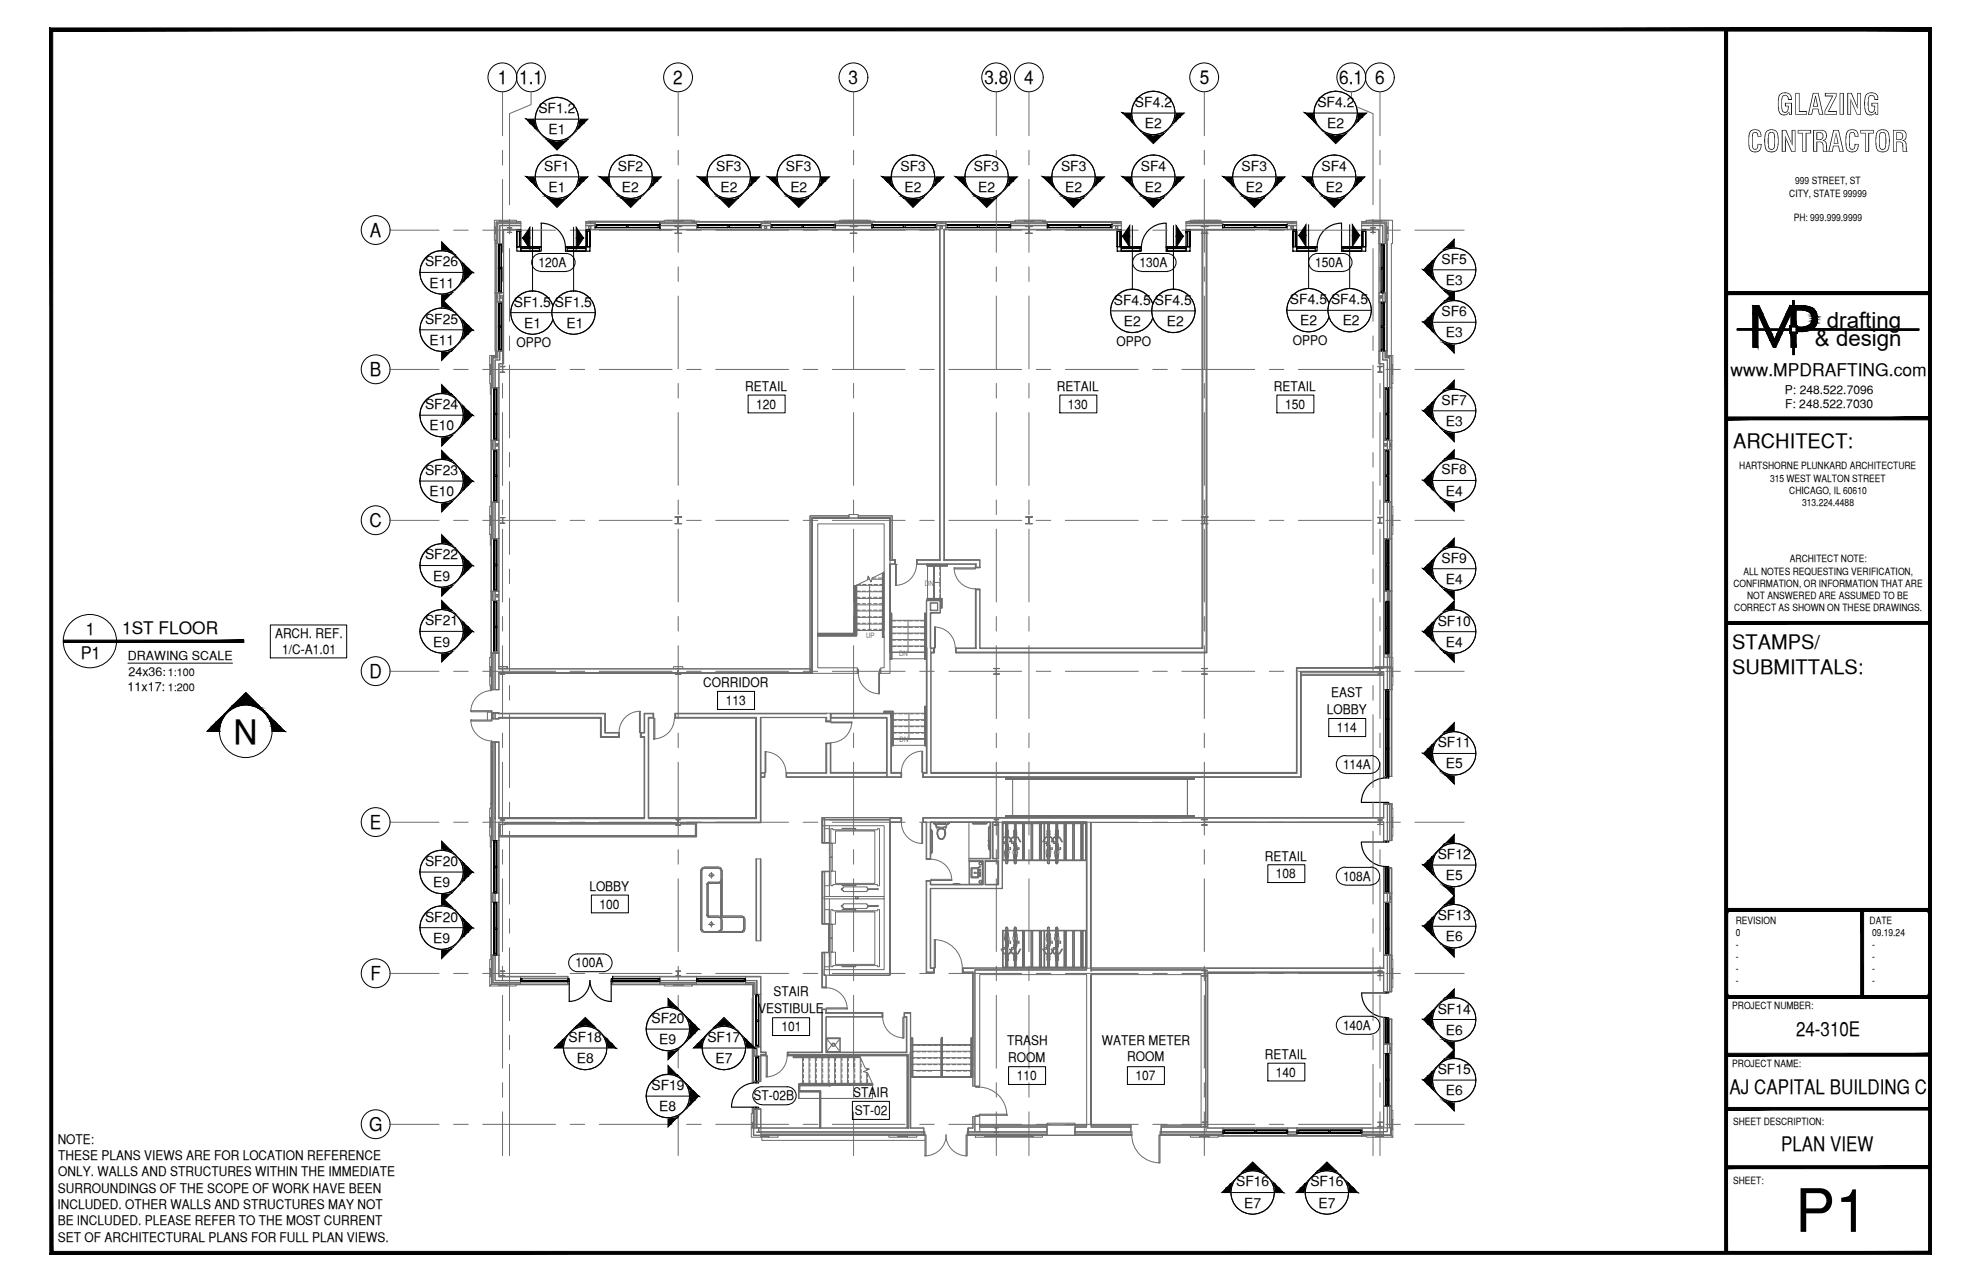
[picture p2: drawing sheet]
<svg xmlns="http://www.w3.org/2000/svg" width="432mm" height="279mm" viewBox="0 0 432 279" stroke-linecap="round" stroke-linejoin="round" font-family="sans-serif">
<defs><g id="words">
<text font-size="13.1" x="391.3" y="268.5">P1</text>
<text font-size="7.3" x="50.9" y="162.1">N</text>
<g font-size="6.3">
<text x="387.2" y="25">GLAZING</text>
<text x="380.8" y="33.1">CONTRACTOR</text>
</g>
<g font-size="4.9">
<text x="398.2" y="71.5">drafting</text>
<text x="395.6" y="75.5">&amp; design</text>
</g>
<g font-size="4.4">
<text x="377.8" y="97.5">ARCHITECT:</text>
<text x="377.6" y="141.5">STAMPS/</text>
<text x="377.6" y="146.9">SUBMITTALS:</text>
<text x="391.5" y="225.8">24-310E</text>
<text x="377" y="238.5">AJ CAPITAL BUILDING C</text>
<text x="388.2" y="250.8">PLAN VIEW</text>
</g>
<g font-size="4.2">
<text x="108.5" y="18.4">1</text>
<text x="113.2" y="18.4">1.1</text>
<text x="146.7" y="18.4">2</text>
<text x="185" y="18.4">3</text>
<text x="214.6" y="18.4">3.8</text>
<text x="223.3" y="18.4">4</text>
<text x="261.5" y="18.4">5</text>
<text x="291.9" y="18.4">6.1</text>
<text x="299.7" y="18.4">6</text>
<text x="80.6" y="51.7">A</text>
<text x="80.6" y="82">B</text>
<text x="80.5" y="114.9">C</text>
<text x="80.5" y="147.8">D</text>
<text x="80.6" y="180.7">E</text>
<text x="80.8" y="213.7">F</text>
<text x="80.5" y="246.5">G</text>
</g>
<g font-size="3.8">
<text x="377.2" y="82">www.MPDRAFTING.com</text>
<text x="17.6" y="143.6">P1</text>
<text x="18.7" y="138.4">1</text>
<text x="26.6" y="138.2">1ST FLOOR</text>
</g>
<g font-size="3">
<text x="247.4" y="23.3">SF4.2</text>
<text x="287.1" y="23.3">SF4.2</text>
<text x="117.3" y="24.6">SF1.2</text>
<text x="119.6" y="29.3">E1</text>
<text x="249.6" y="27.9">E2</text>
<text x="289.3" y="27.9">E2</text>
<text x="118.6" y="37.2">SF1</text>
<text x="119.6" y="41.8">E1</text>
<text x="134.7" y="37.2">SF2</text>
<text x="135.6" y="41.8">E2</text>
<text x="156.1" y="37.2">SF3</text>
<text x="157" y="41.8">E2</text>
<text x="171.3" y="37.2">SF3</text>
<text x="172.3" y="41.8">E2</text>
<text x="196.3" y="37.2">SF3</text>
<text x="197.2" y="41.8">E2</text>
<text x="212.3" y="37.2">SF3</text>
<text x="213.2" y="41.8">E2</text>
<text x="231.3" y="37.2">SF3</text>
<text x="232.2" y="41.8">E2</text>
<text x="248.7" y="37.2">SF4</text>
<text x="249.6" y="41.8">E2</text>
<text x="270.6" y="37.2">SF3</text>
<text x="271.6" y="41.8">E2</text>
<text x="288" y="37.2">SF4</text>
<text x="289" y="41.8">E2</text>
<text x="92.6" y="58">SF26</text>
<text x="314.2" y="57.5">SF5</text>
<text x="93.6" y="62.7">E11</text>
<text x="315.2" y="62.1">E3</text>
<text x="92.6" y="70.5">SF25</text>
<text x="112" y="66.8">SF1.5 SF1.5</text>
<text x="114.2" y="71.4">E1</text>
<text x="123.5" y="71.4">E1</text>
<text x="242.8" y="66.5">SF4.5 SF4.5</text>
<text x="245" y="71.1">E2</text>
<text x="254.3" y="71.1">E2</text>
<text x="281.2" y="66.3">SF4.5 SF4.5</text>
<text x="283.4" y="70.9">E2</text>
<text x="292.7" y="70.9">E2</text>
<text x="314.2" y="68.9">SF6</text>
<text x="93.6" y="75.1">E11</text>
<text x="315.2" y="73.5">E3</text>
<text x="92.6" y="89.2">SF24</text>
<text x="314.2" y="88.2">SF7</text>
<text x="93.6" y="93.8">E10</text>
<text x="315.2" y="92.8">E3</text>
<text x="92.6" y="103.5">SF23</text>
<text x="314.2" y="103.4">SF8</text>
<text x="93.6" y="108.1">E10</text>
<text x="315.2" y="108">E4</text>
<text x="92.6" y="121.9">SF22</text>
<text x="314.2" y="122.6">SF9</text>
<text x="94.4" y="126.6">E9</text>
<text x="315.2" y="127.3">E4</text>
<text x="92.6" y="136.3">SF21</text>
<text x="313.4" y="136.3">SF10</text>
<text x="94.4" y="140.9">E9</text>
<text x="315.2" y="140.9">E4</text>
<text x="313.4" y="162.9">SF11</text>
<text x="315.2" y="167.4">E5</text>
<text x="92.6" y="188.7">SF20</text>
<text x="313.4" y="187.2">SF12</text>
<text x="315.2" y="191.8">E5</text>
<text x="94.4" y="193.3">E9</text>
<text x="92.6" y="200.9">SF20</text>
<text x="313.4" y="200.5">SF13</text>
<text x="94.4" y="205.5">E9</text>
<text x="315.2" y="205.2">E6</text>
<text x="313.4" y="220.9">SF14</text>
<text x="124" y="227.1">SF18</text>
<text x="142" y="222.9">SF20</text>
<text x="143.7" y="227.6">E9</text>
<text x="154.2" y="227.1">SF17</text>
<text x="315.2" y="225.5">E6</text>
<text x="125.7" y="231.7">E8</text>
<text x="156" y="231.7">E7</text>
<text x="142" y="237.6">SF19</text>
<text x="313.4" y="234.1">SF15</text>
<text x="315.2" y="238.7">E6</text>
<text x="143.7" y="242.2">E8</text>
<text x="269.4" y="258.6">SF16</text>
<text x="271.2" y="263.2">E7</text>
<text x="285.6" y="258.6">SF16</text>
<text x="287.4" y="263.2">E7</text>
</g>
<g font-size="2.9">
<text x="117.3" y="58.2">120A</text>
<text x="248.3" y="58.2">130A</text>
<text x="286.7" y="58.2">150A</text>
<text x="112.6" y="75.7">OPPO</text>
<text x="243.4" y="75.3">OPPO</text>
<text x="281.8" y="75.2">OPPO</text>
<text x="162.4" y="85.2">RETAIL</text>
<text x="164.8" y="89.1">120</text>
<text x="230.4" y="85.2">RETAIL</text>
<text x="232.8" y="89.1">130</text>
<text x="277.7" y="85.2">RETAIL</text>
<text x="280.1" y="89.1">150</text>
<text x="59.9" y="139.1">ARCH. REF.</text>
<text x="61.5" y="142.6">1/C-A1.01</text>
<text x="153.3" y="149.8">CORRIDOR</text>
<text x="158.2" y="153.7">113</text>
<text x="289.2" y="155.5">LOBBY</text>
<text x="290.1" y="152">EAST</text>
<text x="291.4" y="159.6">114</text>
<text x="292.7" y="167.7">114A</text>
<text x="275.7" y="187.6">RETAIL</text>
<text x="278.1" y="191.4">108</text>
<text x="292.7" y="192">108A</text>
<text x="128.5" y="194.2">LOBBY</text>
<text x="130.7" y="198.1">100</text>
<text x="125.4" y="210.8">100A</text>
<text x="165.2" y="220.7">VESTIBULE</text>
<text x="168.6" y="217.2">STAIR</text>
<text x="170.4" y="224.8">101</text>
<text x="219.5" y="227.8">TRASH</text>
<text x="240.2" y="227.8">WATER METER</text>
<text x="292.7" y="224.5">140A</text>
<text x="219.8" y="231.4">ROOM</text>
<text x="245.7" y="231.3">ROOM</text>
<text x="275.7" y="230.8">RETAIL</text>
<text x="164.3" y="239.8">ST-02B</text>
<text x="186" y="239.1">STAIR</text>
<text x="221.6" y="235.4">110</text>
<text x="247.5" y="235.4">107</text>
<text x="278.1" y="234.7">140</text>
<text x="186.3" y="243.1">ST-02</text>
<text x="12.6" y="249.2">NOTE:</text>
<text x="12.7" y="252.8">THESE PLANS VIEWS ARE FOR LOCATION REFERENCE</text>
<text x="12.7" y="256.3">ONLY. WALLS AND STRUCTURES WITHIN THE IMMEDIATE</text>
<text x="12.5" y="263.5">INCLUDED. OTHER WALLS AND STRUCTURES MAY NOT</text>
<text x="12.6" y="259.9">SURROUNDINGS OF THE SCOPE OF WORK HAVE BEEN</text>
<text x="12.6" y="267.1">BE INCLUDED. PLEASE REFER TO THE MOST CURRENT</text>
<text x="12.6" y="270.6">SET OF ARCHITECTURAL PLANS FOR FULL PLAN VIEWS.</text>
</g>
<g font-size="2.7">
<text x="27.9" y="143.9">DRAWING SCALE</text>
<text x="28" y="147.3">24x36:</text>
<text x="27.8" y="150.6">11x17:</text>
</g>
<g font-size="2.6">
<text x="389.1" y="85.8">P: 248.522.7096</text>
<text x="389.1" y="89">F: 248.522.7030</text>
</g>
<g font-size="2.4">
<text x="36.6" y="147.4">1:100</text>
<text x="36.6" y="150.6">1:200</text>
</g>
<g font-size="2.2">
<text x="391.3" y="40.2">999 STREET, ST</text>
<text x="390" y="42.9">CITY, STATE 99999</text>
<text x="391" y="48.2">PH: 999.999.9999</text>
<text x="379.1" y="102.3">HARTSHORNE PLUNKARD ARCHITECTURE</text>
<text x="385.8" y="105">315 WEST WALTON STREET</text>
<text x="390" y="107.6">CHICAGO, IL 60610</text>
<text x="392.8" y="110.3">313.224.4488</text>
<text x="380" y="125.2">ALL NOTES REQUESTING VERIFICATION,</text>
<text x="390.1" y="122.6">ARCHITECT NOTE:</text>
<text x="377.8" y="127.9">CONFIRMATION, OR INFORMATION THAT ARE</text>
<text x="380.8" y="130.6">NOT ANSWERED ARE ASSUMED TO BE</text>
<text x="378" y="133.2">CORRECT AS SHOWN ON THESE DRAWINGS.</text>
<text x="378.3" y="201.3">REVISION</text>
<text x="378.4" y="204">0</text>
<text x="407.5" y="201.3">DATE</text>
<text x="408" y="204">09.19.24</text>
<text x="378.4" y="206.6">-</text>
<text x="378.4" y="209.2">-</text>
<text x="408" y="206.6">-</text>
<text x="408" y="209.2">-</text>
<text x="378.4" y="211.9">-</text>
<text x="378.4" y="214.5">-</text>
<text x="408" y="211.9">-</text>
<text x="408" y="214.5">-</text>
<text x="377.6" y="219.9">PROJECT NUMBER:</text>
<text x="377.6" y="232.5">PROJECT NAME:</text>
<text x="377.8" y="245.2">SHEET DESCRIPTION:</text>
<text x="377.8" y="257.9">SHEET:</text>
</g>
<g font-size="1.6" fill="#6c6c6c">
<text x="201.6" y="127.6">DN</text>
<text x="188.8" y="139">UP</text>
<text x="196" y="142.9">DN</text>
<text x="196.1" y="161.7">DN</text>
</g>
</g></defs>
<!-- layer: SURROUNDING CONDITIONS -->
<g fill="none" stroke="#6c6c6c" stroke-width=".22">
<path d="M107.8 50.9h.2h-.2M107.8 48h4.8v.4v-.1h.9v.1h-5.4v4h-.3zM107.9 52.4v.7h.1M107.9 53.1h.2v23.4h-.2zM108 50.9v-1.4v1.4M108 49.5h-.2h.2M108 52.4h.1v.7h-.1zM108.6 53.1h-.5h1.7h-.5M109 48.3h2.1h-2.1M109 48v.3v-.3M110.6 49.7h1h-.5v.9l.5 .1h-1l.5-.1v-.9zM111.1 50h-1.4v13.8h-.4h.4v2h-.4"/>
<path d="M111.1 48.3v-.3v.3M111.1 50.1h-1.3v29.2h-1v66.4h67.7v-33.3l8.5 .1v-.4h2.1v.7h7v9.2h-.1h.1M111.1 50.1h2.4v-1.7h-5.4v15.4M111.1 50h2.4M113.5 48.6h-5.1v4.5M113.5 48.8h-5v4.3M113.5 49.1h-4.6v4M113.5 49.2h-4.5v3.9M127.7 48.6h2v.4M127.7 48.3h16.1v.1h-16.1zM127.7 48.8h2M127.7 49.1h2"/>
<path d="M127.7 49.2h2M128.3 49.3h.5v.5h-.5zM128.3 49.4h.5v.4h-.5zM128.5 48.4v.1v-.1M128.5 48.5h.5h-.5M129.7 50.1v-1.7h-.7v.1v-.1h-1.3v1.7h20.1M129.7 49.6v.4h-2M129.7 48.4l52.4-.1v.1h-30.3v-.1h-.9v.1h.9v1.7v-.5M129.7 50h18.1M143.8 48.3h1v.1h-1zM143.8 48.6h8M143.8 48.8h8"/>
<path d="M143.8 49.1h8M143.8 49.2h8M144.8 48.2l-16.6 .1M144.8 48h6.1v.4h-6.1zM145.3 48h6.1v.2l1.1 .1M146.8 48.3h2h-2M146.8 48v.3v-.3M147.1 49.3h1.5l-.8 .1v1.4l.8 .1h-1.5l.7-.1v-1.4zM147.8 50.1h57v71.9h-4.9v1M147.8 50h18.1M148.8 48.3v-.3v.3M151.8 49v-.6h14.1v1.7"/>
<path d="M165.9 49.6v.4h2.1v-.4M165.9 49v-.4h2.1v.4M165.9 48.4h1.3v.1v-.1h.8v1.7M165.9 48.8h2.1M165.9 49.1h2.1M165.9 49.2h2.1M166.6 49.3h.5v.5h-.5zM166.7 48.4v.1v-.1M166.7 48.5h.5h-.5M166.7 49.4h.4v.4h-.4zM168 48.4l52.3-.1v.1h-37.3v-.4h6.1v.4v-.1h1v.1h14.1v1.7M168 50h36.2"/>
<path d="M182.1 48.4v1.7v-.5h-.4v-.6h.4zM182.1 48.3h.9v.1h-.9zM182.1 48.6h8M182.1 48.8h8M182.1 49.1h8M182.1 49.2h8M183 48.2l-16.6 .1M183.5 48h6.2v.2l1 .1M185 48.3h2.1h-2.1M185 48v.3v-.3M185.3 49.3h1.5l-.7 .1v1.4l.7 .1h-1.5l.8-.1v-1.4zM185.6 49.3l-.1 .1"/>
<path d="M185.9 50.8v.1M186.6 50.8l-.2 .1M187.1 48.3v-.3v.3M190.1 49v-.6v1.7v-.5M204.2 49v-.4h2v.4M204.2 48.4h1.2v.1v-.1h.8v1.7M204.2 49.6v.4h.7v72M204.2 48.8h2M204.2 49.1h2M204.2 49.2h2M204.9 50v72h-5M204.9 49.3h.1"/>
<path d="M204.9 48.4v.1v-.1M204.9 48.5h.5h-.5M204.9 49.3h.5v.5h-.5zM204.9 49.4h.5v.4h-.5zM204.9 50l-.1 .1M205.7 50l.1 72M205.8 50v72M206.2 48.4h38.2v-.1h-16.1v.1v-.1h-1v.1h15.1v1.7M206.2 49.6v-.6h.3v.6h-.3v.4h-.3v.1M206.2 50h38.2M220.3 49v-.6v1.7v-.5M220.3 48.3h.9v.1h-.9z"/>
<path d="M220.3 48.6h8M220.3 48.8h8M220.3 49.1h8M220.3 49.2h8M221.2 48h6.1v.4h-6.1zM221.8 48h6.1v.3M223.3 48.3h2h-2M223.3 48v.3v-.3M223.5 49.3h1.5l-.7 .1v1.4l.7 .1h-1.5l.8-.1v-1.4zM225.3 48.3v-.3v.3M228.3 49v-.6v1.7v-.5M242.4 48.4h1.2v.1v-.1h.8v1.7h-38.5v71.9h7.7v1.6h-1v-.6h-12.8"/>
<path d="M242.4 48.8h2M242.4 49.1h2M242.4 49.2h2M243.1 48.4v.1v-.1M243.1 48.5h.5h-.5M243.1 49.3h.5v.5h-.5zM243.1 49.4h.5v.4h-.5zM244.4 48.6h-2v.4M258.5 50h3.7v.8M258.5 48.3h1v.1h-1zM258.5 48.6h8M258.5 48.8h8"/>
<path d="M258.5 49.1h8M258.5 49.2h8M259.5 48.2l-.5 .1M260 48h6.1v.2M261.5 48.3h2h-2M261.5 48v.3v-.3M261.8 49.3h1.5l-.7 .1v1.4l.7 .1h-1.5l.7-.1v-1.4zM262 50.1l.1-.1v.8M262 50.9v61.7M262.1 50h.1M262.1 50.9v61.7M262.2 50.9v61.7"/>
<path d="M262.3 49.3l-.1 .1M262.8 49.3v.1M262.9 50v.8M262.9 50.9v61.7M263 50h-.1h17.7M263 50.9v61.7M263.1 50.1l-.1-.1v.8M263.1 50.9v61.7M263.2 50.8l-.1 .1M263.5 48.3v-.3v.3M266.5 49v-.6v1.7v-.5M280.6 48.4h1.3v.1v-.1h.7v1.7h-19.5v.7"/>
<path d="M280.6 50.1v-1.7h-14.1v-.1h16.1v.1h-23.1v-.4h6.1v.4v-.1h.9v.1h-8v1.7h3.5v.7M280.6 49.6v.4h2M280.6 48.8h2M280.6 49.1h2M280.6 49.2h2M281.4 49.3h.5v.5h-.5zM281.4 49.5h.1M281.4 48.4v.1v-.1M281.4 48.5h.5h-.5M281.4 49.4h.5v.4h-.5zM281.6 49.3v.1M281.6 49.8h.1"/>
<path d="M281.9 49.7h.1M282.6 48.6h-2v.4M296.8 48.6h5.1v4.5M296.8 48.8h5.1v4.3M296.8 49.1h4.6v4M296.8 49.2h4.6v3.9M296.8 48.3h1v.1h-1zM296.8 50h2.4M297.8 48h4.8v4.4h-.3v-4h-4.5zM298.3 48h5.2v5.1h-.2v24.4M298.8 49.7h1h-.5v.9l.5 .1h-1l.4-.1v-.9zM298.8 49.7h.1"/>
<path d="M299.2 50.1h-2.4v-1.7h5.4v15.4h-.5h.6v-10.7M299.3 50.1h1.2v13.7h1.7v2h-1.7h.3v10.7h-.3h1.7h-.3v1.4h1.1v6.6M299.3 50h1.3v3.1M299.3 48.3h1.8h-1.8M299.3 48v.3v-.3M299.7 50.6v.1M301.1 48.3v-.3v.3M301.7 53.1h.5h-1.7h.3v10.7h.3h-.6v15.5h1.1v66.2M302.2 52h.2v1.1h-.2zM302.2 53.1v23.4h.2v-23.5l-.1 23.5M302.4 49.5v1.4v-1.4M302.4 50.9h.2h-.2"/>
<path d="M302.6 49.5h-.2h.2M106.7 77.5h1.4v.2h-1v5.9h-.4zM107 79.5v2v-2M107 79.5h-.3h.3M107.9 63.8h.2h-.2M108 76.5h.1v1h-.1zM108.1 65h.2h-.2M108.3 65v-.5v.5M108.5 63.8v2M108.6 63.8h-.2v2h.2M108.6 76.5h-.1v1.5h-1v6.5M108.9 76.5v1.9h-1v6.1"/>
<path d="M108.9 63.8v2M109 76.5v2h-1.1v6M109 63.8v2M109 79.8h1v.1h-.4v1.2l.4 .1h-1l.5-.1v-1.2h-.5zM109.1 64.5h.4v.5h-.4zM109.1 64.5h.5v.5h-.5zM109.1 64.8v.1M109.2 79.8l-.1 .1M109.3 76.5h.5h-1.7v1.2h-1v18.2M109.5 64.5h.1M109.5 65h.1M109.7 63.8h-1.6v.7h.2h-.2v1.3"/>
<path d="M109.7 65.8v13.4h-1v16.7h-.4M109.8 65.8h-1.7v10.7h.3v1.4h-1v6.6M300.3 79.8h1v.1h-.5v1.1h.5v.2h-1v-.2h.4v-1.1h-.4zM300.6 76.5v2.7h1v5.3M300.6 63.8v2M300.7 64.5h.5v.5h-.5zM300.8 64.5h.4v.5h-.4zM300.9 64.5h-.1M301.4 76.5v2h1v6M301.4 63.8v2M301.4 76.5v1.9h1.1v6.1M301.9 76.5v1.5h1v6.5"/>
<path d="M301.9 63.8v2M302.1 65h.1h-.1M302.1 64.5v.5v-.5M302.2 65.8v11.9h1.1v31.7h-.6M302.2 76.5h.2v1.2h-.2zM302.2 64.5h-.1h.1M302.4 77.5h1.2v4h-.2h.2v2.1h-.3v-5.9h-.9zM302.4 63.8h-.2h.2M303.4 79.5v2v-2M303.6 79.5h-.2h.2M106.9 83.6v2.4h.1M107 84.5h.1v24.9h-.1z"/>
<path d="M107 95.9h.1h-.1M107 81.5h-.3h.3M107 83.6h.1v.9h-.1zM107.1 97.2h.2h-.2M107.3 97.2v-.5v.5M107.5 95.9v2.1M107.6 84.5h-.5h1.7h-.5M107.6 95.9h-.2v2.1h.2M107.9 95.9v2.1M108.1 96.7h.4v.5h-.4zM108.1 96.7h.5v.5h-.5zM108.2 97.2h-.1"/>
<path d="M108.6 96.8h-.1M108.7 95.9v2.1h-.4M108.7 98v30.8h-.4M108.8 95.9h-1.7v.8h.2h-.2v1.3M108.8 98h-1.7v11.4h.5M109.9 81.1l-.2 .1M301.6 95.9h1.7v-11.4h-1.7h.2v11.4h.3h-.3M301.6 95.9v2.1M301.8 96.7h.5v.5h-.5v-.5h.5v.5h-.5zM301.8 96.8h.1M301.8 96.7h.1M302 97.2h-.1"/>
<path d="M302.3 96.9h.1M302.4 95.9v2.1M302.5 95.9v2.1M302.7 84.5h.7v24.9h-.1h.1v1h-.1v-1h-1.7h.2v-11.4h-.2h1.7v-2.1M302.7 95.9h.3v2.1h-.3M302.9 95.9v2.1M303.1 97.2h.2h-.2M303.1 96.7v.5v-.5M303.3 83.6h.1v.9h-.1zM303.3 98v30.8v-12.3h.1v.9h-.1h.1l-.1 51.8h-.6h.6M303.3 96.7h-.2h.2M303.4 95.9h-.1h.1"/>
<path d="M106.7 110.4h.4v6.1h-.4v-4.1h.3h-.3zM106.9 116.5v2.4h.1M107 112.4v2v-2M107 114.4h-.3h.3M107 109.4h.1v1h-.1zM107 116.5v.9h.1v24.9h-.1v-24.9h.1v-.9zM107.1 117.4v11.4M107.1 117.4h.5M107.4 109.4v8M107.5 109.4v8M107.9 109.4v8M108.3 109.4h.5h-1.7v8h1.7h-.5"/>
<path d="M109 112.8h1h-.4v1.2h.4h-1h.5v-1.2zM109.5 112.8h-.1M109.5 113.3h.1M110 112.8h.1M147.1 112.6h1.5l-.8 .1v1.4l.8 .1h-1.5l.7-.1v-1.4zM177 112.9h8h-8v33.8zM185 112.5v.4h2.1v-.5h7.4v9.6h.7M187.1 112.9h6.9v9.1v-9.1zM187.1 112.5h7.3v9.5M223.5 112.6h1.5l-.7 .1v1.4l.7 .1h-1.5l.8-.1v-1.4zM261.8 112.6h1.5l-.7 .1v1.4l.7 .1h-1.5l.7-.1v-1.4zM262 114.2v27h-48.4v-12.7h-1v12.7h-4.2v1.1h54.7v-28.1"/>
<path d="M262 112.7v1.4M262.1 114.2v27.1h.1h-48.6M262.1 112.7v1.4M262.2 114.2v27.2h-48.6v-12.9M262.2 112.7v1.4M262.9 114.2v27.9h.1h-54.6M262.9 112.7v1.4M263 114.2v28h-54.6M263 112.7v1.4M263.1 112.7v1.4M300.3 112.7h1v.1h-.5v1.2h.5h-1h.4v-1.2h-.4zM301.6 109.4v8"/>
<path d="M302.4 109.4v8M302.5 109.4v8M302.9 109.4v8M303 109.4v8M303.3 110.4h.3v4h-.2h.2v2.1h-.3zM303.3 117.4h-1.7h.5h-.3v11.4h.3h-.5h1.7v-11.4M303.4 112.4v2v-2M303.6 112.4h-.2h.2M107 128.8h.1h-.1M107.1 130.1h.2h-.2M107.3 130.1v-.5v.5M107.5 128.8v2.1"/>
<path d="M107.6 128.8h-.2v2.1h.2M107.9 128.8v2.1M108.1 129.6h.5v.5h-.5zM108.1 129.6h.4v.4h-.4zM108.3 130.9h.4M108.7 128.8h-.4h.4v2.1M108.7 130.9v14.8M108.8 128.8h-1.7v.8h.2h-.2v1.3M108.8 130.9h-1.7v11.4h.5M178.2 138.4h8.4v.2h-8.4v-.2h8.4M178.2 138.6h.1M178.2 138.6h8.4"/>
<path d="M178.2 138.1v.1M186.2 127.7h.2h-.2M186.2 127.7h.2v10.5h-8.2h8v-.1M186.2 133.2v4.9h.2v-4.9M186.2 133.3h.1M186.4 138.1v-10.4v10.5h-8.2v-.2h8v-10.3v10.3h-8h8h-8v.2h8M186.4 127.7h-.2v10.5M186.5 127.6v7M186.5 131.6l.1 6.8h.2v-6.8h.7M186.5 137.4h.1M186.5 128.8h.1M186.5 130.2h.1"/>
<path d="M186.5 133h.1M186.5 134.4h.1M186.5 135.8h.1M186.5 137.2h.1M186.5 129h.1M186.5 130.4h.1M186.5 131.8h.1M186.5 133.2h.1M186.5 136h.1M186.6 134.6l-.1 2.8h-.1v-9.7l2.6-1.3 .2-.9 .7 1.4 .2-.9 2.6-1.3v12.7h-.1l-.1-2.8M186.6 138.4h.2zM186.6 138.4v-10.8l.2-.1v10.9"/>
<path d="M186.6 138.5v.1zM186.6 131.8h.1M186.8 137.4h5.5v-12.5l.2-.1 .1 12.6M186.8 128.8h.7M186.8 130.2h.7M186.8 133h.7M186.8 134.4h.7M186.8 135.8h.7M186.8 137.2h.7M186.8 127.6h5.5M186.8 129h5.5M186.8 130.4h5.5"/>
<path d="M186.8 131.8h5.5M186.8 133.2h5.5M186.8 134.6h5.5M186.8 136h5.5M187 127.4h.6M188 128.8h.7M188 130.2h.7M188 131.6h.7M188 133h.7M188 134.4h.7M188 135.8h.7M188 137.2h.7"/>
<path d="M188 127.4h.8M189.1 126.2h.4M189.2 126h.3M189.2 128.8h.7M189.2 130.2h.7M189.2 131.6h.7M189.2 133h.7M189.2 134.4h.7M189.2 135.8h.7M189.2 137.2h.7M189.3 127.4h.8M189.5 127.8v9.6"/>
<path d="M190.1 126h.8M190.1 126.2h2.2M190.4 128.8h.8M190.4 130.2h.8M190.4 131.6h.8M190.4 133h.8M190.4 134.4h.8M190.4 135.8h.8M190.4 137.2h.8M190.5 127.4h.8M191.5 126h.8M191.6 131.6h.7v7.3h.4v-.2h-.2l.1-7.1"/>
<path d="M191.6 128.8h.7M191.6 130.2h.7M191.6 133h.7M191.6 134.4h.7M191.6 135.8h.7M191.6 137.2h.7M191.8 127.4h.5M192.3 137.4v1.5h.4M192.4 131.8h.1M192.5 137.4v1.3h.2M192.5 126h.1M192.5 127.4h.1"/>
<path d="M192.5 128.8h.1M192.5 130.2h.1M192.5 133h.1M192.5 134.4h.1M192.5 135.8h.1M192.5 137.2h.1M192.5 126.2h.1M192.5 127.6h.1M192.5 129h.1M192.5 130.4h.1M192.5 131.8h.1M192.5 133.2h.1"/>
<path d="M192.5 136h.1M192.6 124.8v9.8M192.6 124.8h.1M194 123v10.7v-10.7M194 122v.9h1M194 122.1h1M194 122v-9.1h-17v33.8h9.9v-1.2h-8.7v-31.3h14.5v31.3h-.7v1.2h2v-23.8M194 133.9h.2v8.3h-.2v-5.6h.2M194 133.7h.4v10h-.4v-.2h.2v-9.6h-.2v8.3h.2h-.2zM194 133.7h.1M194 133.7h.4v1.5M194 139.5h.2"/>
<path d="M194 138.1h.2M194 136.7h.2M194 135.3h.2M194 139.4h.2M194 138h.2M194.1 122v.1l.9-.1M194.2 135.2h-.2v1.4M194.2 133.7h.1M194.4 139.5h.9M194.4 138.1h.9M194.4 136.7h.9M194.4 135.3h.9"/>
<path d="M194.4 139.4h7.1M194.4 138h7.1M194.4 136.6h7.1M195 122v1h-1M195 122h.2v1h-.2zM195.2 123h.2v4.6h-.2zM195.2 123h.4M195.7 139.5h.8M195.7 138.1h.8M195.7 136.7h.8M195.7 135.3h.8M196.9 139.5h.8"/>
<path d="M196.9 138.1h.8M196.9 136.7h.8M196.9 135.3h.8M197.9 135.2v7M198.2 139.5h.7M198.2 138.1h.7M198.2 136.7h.7M198.2 135.3h.7M199.4 139.5h.8M199.4 138.1h.8M199.4 136.7h.8M199.4 135.3h.8"/>
<path d="M199.8 122h.1v1h-.1zM199.8 122h.1M199.8 123a4.6 4.6 0 0 1-4.6 4.6M199.9 122.9h12.9v.7M199.9 122.1h5M200.7 139.5h.8M200.7 138.1h.8M200.7 136.7h.8M200.7 135.3h.8M201.5 135.2v-1.5h.4v.2h-.2v1.3M201.6 133.7h.1M201.7 139.5h.2"/>
<path d="M201.7 138.1h.2M201.7 136.7h.2M201.7 135.3h.2M201.7 139.4h.2M201.7 138h.2M201.7 136.6h.2M201.9 136v-.8h-.2v7M201.9 133.7h.1M201.9 134.7v-.8h-.2v9.6v-1.3h.2h-.2h.2v1.5h-.4v-1.5M202.1 123h.1v.2h4.1v-.2h.2v.4h-4.4zM202.1 123v.4h1.5M202.1 123h.1"/>
<path d="M202.1 130.9h.1M202.2 123.3h-.1M202.2 123.4h1.4v7h-1.4zM202.2 123v.2h4.1v-.2M202.2 130.6h1.4v.3h-1.4zM202.2 123h1.4v.2h-1.4zM202.3 123.2h.1M202.8 131.4h1.6v1.7h-1.6zM202.9 131.4h1.4v1.6h-1.4zM203.6 130.4h-1.5v.5h1.5v-.3v.3v-.3h1.4v.3h-1M203.6 123.4v7v-7M203.6 123.4h1.4v7h-1.4z"/>
<path d="M203.6 123h1.4v.2M203.6 126.9h1.4M203.7 136.7a4.5 4.5 0 0 1 4.5 4.5M203.7 136.7h.2v4.5h-.2zM204.9 123v.2M204.9 123.4v.8M204.9 124.7v.7M204.9 125.9v.8M204.9 127.1v.8M204.9 128.4v.8M204.9 129.6v.8M204.9 130.6v.3"/>
<path d="M205 132.5h.4v-2.1h-3.3v.5h-.2v2.8h-.4v10h.4v10.2h-.4v8.7h.4v-1.6h-.2h.2M205 130.4h.4v2.1h-.4v-.2h.2v-1.7h-3v.3v-.3h1.4M205 130.6h.2v1.7h-.2M205 132.4v.1M205.7 122h7.9v1.6M205.7 122.1h7.9M206.4 123h.1M206.5 123v.4h-1.5M208 123.7a4.6 4.6 0 0 0 4.6 4.6M208 123.8h4.6v.2h-4.6zM212.6 123.6h1v.2h-1zM212.6 128.3h1v.2h-1z"/>
<path d="M212.7 128.5v12.8h.1h-4.4M212.8 122.9h-.1v.7M212.8 128.5v12.9h-4.4M301.6 128.8v16.8h-18.9v22.9h-79.8h79.7v-23h19.8v-3M301.8 128.8h.8v2.3v-2.3h.7v14.5h-.7v-.8v.8h-.8zM302.4 128.8v2.3M302.5 128.8v2.3M302.9 128.8v21.5M303 128.8v21.5M303.3 128.8h.1h-.1M102.6 156.9a4.6 4.6 0 0 0 4.6 4.6M102.7 156.9h4.6v.3h-4.6z"/>
<path d="M102.7 154.9h4.6v.2h-4.6zM106.2 155.1v1.8M106.2 155.2h.9M106.7 143.3h.4v6.1h-.4zM106.9 149.4v1.2M107 149.4h.1v.9h-.1zM107 145.3v2zM107 147.3h-.3h.3M107 145.3h-.3h.3M107 142.3h.1v1h-.1zM107.1 155.1v1.8M107.2 155.1v1.8"/>
<path d="M107.2 150.5a4.6 4.6 0 0 0-4.6 4.6M107.3 156.7h1.5h-1.5M107.3 155.4v1.3v-1.3h1.5zM107.4 142.3v8M107.4 155.4v1.3M107.5 142.3v8M107.5 155.4v1.3M107.9 142.3v8M107.9 155.4v1.3M107.9 142.3v8h.8v-3.7M108.3 142.3h-.7v-.3h.7v.3h.5h-1.7v8.3M108.7 155.5h23.2v4.2h3"/>
<path d="M108.7 155.6h23.1v4.2h3.1M108.7 156.4l22.4-.1v4.2h3.8M108.7 145.8h67.9v-33.3h8.4v.3h-8.1v33.9h-29.1h29.2h-.1M108.7 156.3v.4h-.8v-1.3h.8v.2v-.2h23.3v4.2h2.9v1.1h-4v-4.2h-22.2v-.1h22.3v4.2h3.9M108.8 145.3h1.8v.4v-.4zM108.8 150.3h-1.7h1.7M108.8 146.7v3.6M108.8 155.4h.1M108.8 156.5v.2M109 145.7h1M109.2 146.9h.1M109.5 146.7h-.8h.8"/>
<path d="M109.5 146v.9h-.5h1h-.4v-.9M109.6 146.7h38.2h-37.2M109.6 146.5l-.9 .1v.1M109.6 146.7h38.2M109.6 146.6h38.2M109.8 146.9h-.1M134.9 159.6h.1v1.1h-.1zM139.4 155.1h.2v4.5h-.2zM139.5 155a4.6 4.6 0 0 0-4.6 4.6M139.6 159.6h.2v1.1h-.2zM142.4 156.4h-1v21.9h23.4v-21.9h-17.5M142.4 155.5h-1.9v4.2h-.7"/>
<path d="M142.4 155.6h-1.9v4.2h-.7M142.4 156.3h-1.1v22.1h23.6v-22.1h-17.6M142.4 155.4h.1v1.1h-.1zM142.5 156.5h.2v4.6h-.2zM146.8 145.7v-.4h2v.4M147 156.5a4.5 4.5 0 0 1-4.5 4.5M147.1 155.4h.2v1.1h-.2zM147.3 145.7h1.2M147.8 146v.9h-.6h1.3h-.7v-.9M147.8 146.7h29.1M147.8 146.6h29.1M164.8 156.5h-17.5v-1.1h47v12.9h2.1v1.1"/>
<path d="M165.8 156.3v23h-18M176.5 145.7l.1 .9v-.8M180.1 155.4l-32.8 .1M180.1 156.3v.9M180.2 157.2v-.9h-14.5v22.9h-17.9M180.2 155.4v.2h-32.9M181 155.4v1.8M181 156.4h12.3v13h3.1M181 155.5h13.2v13h2.2M181.1 156.3h12.3v13h3M181.1 155.6v.7v-.7h13.1M181.1 157.4h4.6v.1h-4.6z"/>
<path d="M185.7 157.3a4.6 4.6 0 0 1-4.6 4.6M186.9 145.9h.2v.7h-.2zM186.9 146.7h.2M187.1 146.6a4.6 4.6 0 0 0 4.6 4.6M191.5 146.6h.2v4.6h-.2zM191.5 146.7h.5M191.7 145.9h.3v.7h-.3zM192.7 155.4v-.4h2v7.6h-.4v-.2h.2v-7h-.3M192.7 155.4h.1M194 142.2h.2v1.3h-.2zM194 140.9h.2M194 140.8h.2"/>
<path d="M194.2 156.3v-.7v12.9h2.2M194.2 142.2v1.3h-.2M194.3 159.8h.2M194.3 158.4h.2M194.3 157h.2M194.3 155.6h.2M194.3 159.6h.2M194.3 158.2h.2M194.3 156.8h.2M194.4 142.2h7.1h-7.1M194.4 142.2v-7h7.1v7M194.4 142.2v1.5h-.4"/>
<path d="M194.4 142.2h7.1v1.4h-7.1zM194.4 142.2h7.1M194.4 140.9h.9M194.4 140.8h7.1M194.5 155.4v-.2h-1.7v.2h-.1v-.4h2v.4M194.7 159.8h.7M194.7 158.4h.7M194.7 157h.7M194.7 155.6h.7M194.7 159.6h6.8M194.7 158.2h6.8M194.7 156.8h6.8"/>
<path d="M195.7 140.9h.8M195.9 159.8h.8M195.9 158.4h.8M195.9 157h.8M195.9 155.6h.8M196.9 140.9h.8M197.1 159.8h.8M197.1 158.4h.8M197.1 157h.8M197.1 155.6h.8M198.1 155.4v5.6M198.2 140.9h.7"/>
<path d="M198.4 159.8h.7M198.4 158.4h.7M198.4 157h.7M198.4 155.6h.7M199.4 140.9h.8M199.6 159.8h.7M199.6 158.4h.7M199.6 157h.7M199.6 155.6h.7M200.7 140.9h.8M200.9 159.8h.6M200.9 158.4h.6"/>
<path d="M200.9 157h.6M200.9 155.6h.6M201.5 155.4h-6.8v5.6h6.8h-6.8v1.6h-.4M201.7 155.4h.2v.6M201.7 159.6h.2v1.4M201.7 140.8h.2v.2M201.7 142.2h.2v1.3h-.2zM201.7 159.8h.2M201.7 158.4h.2M201.7 157h.2M201.7 155.6h.2M201.7 158.2h.2"/>
<path d="M201.7 156.8h.2M201.7 140.9h.2M201.9 154.7v-.6h-.2v8.3v-8.3h.2v-.2h-.4v8.7h.4v5.7h-.6v1.1M201.9 143.5h-.2h.2M202.1 141.2v27.3h-.8M202.8 141.2h.7v1.1h.2v-1.1h-.2v1.1h-.6v26h79.7v-22.8h19v.1M202.9 142.2h.6M202.9 141.3h.6M202.9 141.4h.6M202.9 142.1h.6M202.9 141.2v27.3M208.3 141.2h.1v1.1h-.1z"/>
<path d="M216.5 145.7h1.3h-.6v1.2h.6h-1.3h.7v-1.2zM217.2 145.7v.1M217.8 146.9h.1M261.9 145.7h1.3h-.6v1.2h.6h-1.3h.6v-1.2zM262.6 145.7h-.1M263.1 145.7h.1M283.5 147.1l18.1 .1M299.7 145.5h.3M300.3 145.7h1h-.5v1.2h.5h-1h.4v-1.2zM300.6 146.9h-.1M300.7 146.5h-17v.4h-.2v22.5h-82.2M300.7 146.4h-17.2v23l-82.2-.1"/>
<path d="M300.7 146.4h-17.2v.5M300.8 146.4h.8l-.8 .1M300.8 146.4h.8M301.2 145.7h-.1M301.6 146.5v.4h-17.9M301.6 147.1v-.2v22.3h.5M301.6 146.4v.5M302.1 150.3h-.5h1.7h-.6M302.5 142.5v7.8M303.1 145.5v-.2h-3.3v.2h3.3h-.7v4.8M303.3 149.4h.2v.9h-.2zM303.3 142.3h.1v1h-.1z"/>
<path d="M303.3 143.3h.3v4h-.2h.2v2.1h-.3zM303.3 150.3h.1v18.9h-.1zM303.4 145.5v1.8v-1.8h.2M107 161.7h.1v13.5h-.1zM107 175.2h.1v7h-.4v-6.1h.4h-.1zM107 178.2v2zM107 178.2h-.3h.3M107.1 161.5v33.1M107.1 161.7h1.7h-1.7M107.1 163h.2h-.2M107.1 175.2h.2h-.2M107.2 161.5v.2h1.5v16.5"/>
<path d="M107.2 162.5v.5M107.2 163.8v11.4M107.3 163v-.5v.5M107.3 175.2v-11.4v11.4M107.3 162.5h-.2h.2M107.3 163.8h-.2h.2M107.4 161.7v21.5M107.5 161.7v21.5M107.9 161.7v16.5v-16.5M107.9 178.2v5M107.9 178.4v4.8M108.7 179.2v.1"/>
<path d="M108.8 161.7v16.5h31.6v-17.5h-.6v-1.1h.6v-4.2h2v1.1h-1v21.7h23.4v-21.7v21.7h-23.4M108.8 178.2l-.1 .1M108.8 179.7h.2v2.4h42.6v-2.5h-3.3v-.3h3.5v3.1h-43zM108.8 178.2h31.6M109 178.7h1l-.4 .1v.9h.4h-1h.5v-.9zM109.3 178.7v.1M109.5 179.7h.5M109.5 179.3h-.7v33.5h4.7v1.7h-6.4v-31.3h-.1v25h1.8h-.5M109.5 179.3h-.8v15.3M109.5 179.2h-.8v.1M109.6 179.3h38.2M109.6 179.3h31.8"/>
<path d="M110 179.3h37.3v.3h-37.3zM110 179.3v.4v-.1h37.3v.2v-.5M139.8 160.5h.7v17.9h-31.8v-.1h31.8v-17.7h-.7M141.4 179.3h6.4M147.3 178.6h1v.1h-.5v1.1h.5h-1h.5v-1.1h-.5zM147.3 179.8h1M147.5 178.6l-.1 .1M148.1 178.6l-.1 .1M148.3 179.3v.5v-.2h3.3v2.5h-42.6v-2.4h-.2M151.8 179.3v3.1h-43M164.8 173.2v.3M165.9 168.4h.7v1h-.7z"/>
<path d="M165.9 169.4h.7M165.9 168.5h.7M165.9 169.3h.7M166.6 168.4h.2v1h-.2zM166.7 163.8a4.6 4.6 0 0 1 4.6 4.6M166.8 163.8h.1v4.6h-.1zM171.3 168.4h.1v1h-.1zM171.4 169.3h21.9M171.4 169.4h8.6M179.1 178.2h17.3v1.1h-2.4v-.2M179.1 178.2h14.9v.4h-14.2v5h-.7zM179.2 178.2v5.4"/>
<path d="M179.3 178.2v5.4M179.8 178.6h-.2v-.4v5.4M180.1 162.1v6.4M180.1 169.4h13.2M180.2 162.1v6.4h-8.8M180.8 180v15.4M181 162.1v6.4h12.3M181 162.1v6.3h12.3M194 178.3v.4h-13.2M194 178.7v.5M194.3 161h.2h-.2v-5.6h-1.5v-.2h1.7v7.2h-.2M194.7 161h6.8v1.4h-6.8z"/>
<path d="M196.4 179.2l-2.4 .1M196.4 178.2h-2.4l2.4 .1M196.4 179.1h-2.4v-.4h-14.7v1.3h13.4v15.4M196.4 168.3h.1v1.1h-.1zM196.4 178.2h.1v1.1h-.1zM196.5 179.2a4.6 4.6 0 0 0 4.6 4.6M196.5 169.4h-25.1v-1h8.6v-6.3h1.1v-.2h-1.1v.2h1.1v6.2h12.1v-11.8h-12.1v.7h-1.1h1.1v.2h-1.1v-1h-14.1v22.9h-18.1M200.9 163.8h.2v4.5h-.2zM200.9 179.3h.2v4.5h-.2zM201.1 163.7a4.6 4.6 0 0 0-4.6 4.6M201.1 169.4h82.4h-23.2v.4h-1.5h1.5v-.4M201.1 168.3h.2v1.1h-.2z"/>
<path d="M201.1 178.2h.2v1.1h-.2zM201.3 179.1h.7v8M201.3 178.2h100.3v-3h.5h-.5h1.7v8M201.9 162.4h.1M201.9 168.3v-37.4h3.1v2.7h-2.1v7.6h-.1v-7.7h2.1v-2.6h-2.9l.1 37.6h-.8M203.5 179.4h.4l-.2 .1 .1 .1h2.8l-.1-.2h.4l-.3 .3h-2.9zM203.5 179.4h.4zM203.6 179.5h.1zM204.1 179.7v.3l-.1-.2M204.2 179.7v.3a1.9 1.9 0 0 0 2 0v-.3M204.2 179.6l.2-.1h1.6l.2 .1M204.5 179.5l-.2 .1"/>
<path d="M205.9 179.5l.2 .1M206.3 179.7l.1 .2a2.9 2.9 0 0 0-.3 2 .94 .94 0 0 1-.5 .9 .94 .94 0 0 1-1.1-.2l-.3-1 .1-.7-.3-.9v-.3v.3M206.5 179.4h.4zM206.6 179.5h.2zM211.2 179.5v7.6M211.8 179.3h.4v.2h2.7v-.2h.4l-.4 .3h-2.7zM212 179.3h.1zM215 179.3h.1zM216 179.2h-13.2v7.9M216.3 179.2l1.4-.1v.7M216.3 179.3v7.9h1.4v-7.4M216.5 179.3l-.2-.1h1.3v.6"/>
<path d="M216.7 178.6h1v.1h-.5v1.1h.5h-1h.5v-1.1h-.5zM217 179.8h-.1M217.5 179.8v-.5h-1v7.8h1v-7.3M217.6 178.6l-.1 .1M218.4 179.1h18.5v31.9v-31.8zM218.4 179.2v14.4h-15.6v17.5h.7M218.5 179.4h9.2v.1h-9.2zM218.6 179.5v7.9zM219.2 177.8v.4v-.4M219.3 169.4h.1M219.4 169.4v.2h40.8v-.2h.1v.4h-41.1v-.4v.4v-.4h.2v.2h1.3h-1.3v-.2h1.3v.2h39.5h-39.5M219.6 179.5v7.9v-7.9"/>
<path d="M220.7 177.8h-1.5h39.6v-8v8h1.5v.4v-.4v.4h-.1v-.2h-40.8v.2v-.2h39.4h-38.1v.2h38.1v-.2v.2M220.7 169.8h-1.5h39.6h-38.1v8h39.6h-41.1v.4h.2v-.2h1.3M221.1 179.5v7.9M221.2 179.5v1.7M221.3 179.5l.1 .1v1.6M221.5 179.5v7.9M223.3 179.5v7.9v-7.9M224.7 179.5v7.9M225.1 179.5v7.9M226.9 179.5v7.9v-7.9M227.6 179.4h9.2v.1h-9.2zM227.6 179.5v7.9z"/>
<path d="M227.6 179.5l.1 7.9zM228.7 179.5v7.9v-7.9M230.1 179.5v7.9M230.3 179.5v1.7M230.4 179.5l.1 .1v1.6h-.3h.3v.2h-.3v-.2M230.6 179.5v7.9M232.3 179.5v7.9v-7.9M233.8 179.5v7.9M234.2 179.5v7.9M236 179.5v7.9v-7.9M236.7 179.5v7.9zM237.8 178.2h22.4h-22.4"/>
<path d="M259.5 169.4h.7v.2v-.2M260.3 178.2h41.3h-41.3M261.9 178.6h1.3v.1h-.6v1.1h.6h-1.3h.6v-1.1h-.6zM262.5 179.3h-24.6l-.1 31.8M262.6 179.3h38.1M262.6 179.1h38.1M283.5 169.4h.2v-22.2h17.9v22.4M300.3 178.7h1l-.5 .1v.9h.5h-1h.4v-.9zM300.8 179.2h.8l-.8 .1M300.8 179.1h.8M300.9 179.7h.1M300.9 179.3h.3"/>
<path d="M301.6 178.2v.1h-100.3M301.6 179.3v4.2M301.6 174.9v3.3h-100.3v1.1h.6v7.8h1v-7.8h12.9v7.8h.1v-7.8M301.6 179.2v4M301.6 178.2v.1M302.1 169.2h-.5h.5M302.4 175.2v8M302.5 175.2v8M302.7 175.2h.4h-.4M302.7 175.2h.6M302.9 175.2v8M303 175.2v8"/>
<path d="M303.3 175.2h.2v.9h-.2zM303.3 176.1h.3v4.1h-.2h.2v2h-.3zM303.4 178.2v2v-2M303.6 178.2h-.2h.2M106.9 182.2v2.5h.1M107 182.2h.1v1h-.1zM107 180.2h-.3h.3M107.1 196h.2h-.2M107.3 196v-.5v.5M107.5 194.6v2.1M107.6 194.6h-.2v2.1h.2M107.6 183.2h-.5h1.7h-.5"/>
<path d="M107.9 194.6v2.1M108.3 194.6h.4v2.1h-.4M108.7 196.7v16.2h15.1v.4v-.5v.5h-10h10M108.8 196.7h-1.7v11.5h.5M108.8 194.6h-1.7v.9h.2h-.2v1.2M152.7 189.7v12.8M152.8 189.4l.7-.4h3.2l.5 .2 .2 .5v2.2l-.3 .5-2.7 .3v6.8l.1 .1h2.2l.6 .4 .1 2.6-.2 .3-.4 .3h-3.4l-.4-.1-.3-.4zM153 189.6h.1M153 189.5l.5-.3h3.2l.5 .4v2.3l-.2 .3-.2 .1h-2.2l-.5 .4v6.8l.5 .5h2.2l.3 .2 .1 2.4-.5 .4h-3.2l-.5-.4zM153.1 189.4h.1M153.2 189.4h.1M153.2 189.4l.3-.2h3.2l.5 .4-.1 2.5-.3 .2h-2.2l-.5 .4v6.9l.5 .4h2.2l.3 .2 .1 2.4-.5 .4h-3.2l-.5-.4v-13z"/>
<path d="M153.3 189.3h.1M153.5 189h3.2M154.1 199.4l.1 .4 .4 .2M154.1 199.5h.1M154.1 192.8h.1M154.2 199.6h.1M154.2 192.5v.1M154.2 199.7l.1 .1M154.2 199.8h.1M154.3 199.8l.1 .1M154.3 192.4l-.1 .1M154.4 192.3v.1"/>
<path d="M154.4 190.8h1.3M154.5 192.3h.1M154.5 199.9h.1M154.6 192.3l-.3 .1-.2 .4v-.1M155.1 190.1v1.3M156.7 192.5h-2.1l-.2 .2v6.8l.2 .1h2.1M156.8 192.3h.1M156.8 200h.1M156.8 189.3h.1M157 189.4h.1M157 192.2h.1M157 192.1h.1"/>
<path d="M157 189.4l.1 .1M157.2 192h.1M157.2 189.6h.1M157.2 191.8h.1M157.2 192.3v7.6v-7.6M157.2 200h4.8l.1 .2v2.6l-.4 .2h-4.5h4.5l.4-.3v-2.5l-.2-.2zM157.2 199.8v.1M157.4 189.7v10l-.1 .1M157.4 191.8v7.8h4.3l.4 .2 .3 .5v2.3l-.2 .3-.3 .3h-7.9h7.8M157.4 199.6h4.4M161.7 200h.1M161.9 200h.1"/>
<path d="M162.1 199.8h.1M164.8 187.2h1.1v17.8h-1.1zM164.8 187.2v17.8M164.9 187.2v17.8M165.7 187.2v17.8M165.8 187.2v17.8M179.1 183.6h1.7v.2h-1.7zM179.1 189.9h1.7v.1h-1.7zM179.2 190v11.3M179.3 190v11.3M179.6 195.4h13.1v.5h-13.1zM179.6 190v11.3"/>
<path d="M179.8 195.4v-5.4h-.7v11.3h.7v-5.4M179.8 180.6h1v3M179.8 198.2h1v3.3M180.8 190v3h-1M180.8 195.9v15.4M181.1 198.2h.4v.3h9.8v-.3h.4v12.5h-.4v-.3h-9.8v.3h-.4v-3.2h1v2.7h8.6v-11.4h-8.6v2.6h-1zM181.1 183.8h.3v3h-.3zM181.1 186.8h.3v3.1h-.3zM181.1 180.6h.4v.2h9.8v-.2h.4v12.4h-.4v-.2h-9.8v.2h-.4v-3.1h1v2.6h8.6v-11.4h-8.6v2.7h-1zM183.4 197.3l.2 .1-.1 .2zM183.4 193.6l.2 .1-.1 .2zM183.5 198.2h3.1l-.2 .2v-.2z"/>
<path d="M183.5 180.5l3.1 .1-.2 .2v-.2zM183.5 193h2.9v-.2l.2 .2zM183.6 197.2h.2v-.2h5.2v.2h.2v.5h-.2v.3h-5.2v-.3h-.2zM183.8 193.3h5.2v.2h.2v.6h-.2v.2h-5.2v-.2h-.2v-.6h.2zM186.5 195.4h.5v.5h-.5zM186.5 195.7h.1M186.6 195.4h.4v.4h-.4zM186.8 195.4h.1M189.2 197.4h2.1l.1-.1v.3l-.1-.1zM189.2 193.7h2.1l.1-.1v.3l-.1-.1zM192.7 195.9v15.4h-12.9M201.9 191.9h1v.1h-1z"/>
<path d="M201.9 187.1h1v.2h-1zM202 192v19.8h1.5M202.8 192v.8h11.5M202.8 193.6v17.4h.7M202.9 187.3a4.5 4.5 0 0 1 4.6 4.5M202.9 191.6h4.6v.3h-4.6zM202.9 185.7v.4M202.9 180.8v.4M202.9 184.2v.3zM202.9 184.6h.1M202.9 184.2v.4zM202.9 185.8v.2z"/>
<path d="M202.9 180.9v.1zM202.9 184.3v.2zM203.1 184.3v-3.2l-.2 .1v-.4l.4 .4v4.5l-.4 .4v-.4l.2 .1v-1.3M203.1 184.3h-.2v.2v-.2l.4 .1-.4 .1h.2M204 180.3l1.2 .1 1.1-.1M204.5 180.7h1.1a1.28 1.28 0 0 1 .5 1.3 1.28 1.28 0 0 1-1.1 .9 1.54 1.54 0 0 1-.5-2.2zM204.7 180.5h.2v.2h-.2zM204.8 180.7a1.27 1.27 0 0 0 .5 2.1 1.46 1.46 0 0 0 .3-2.1 1.47 1.47 0 0 1-.1 2.1M205.4 180.5h.2v.2h-.2zM205.5 180.7h-.7a.65 .65 0 0 0-.5 .8 .98 .98 0 0 0 1.2 1.3M207.7 192.7l1-.2 .6 .2zM211.2 187.6h3.1v5.2h-11.5v-.8"/>
<path d="M211.2 187.6h3v5.1M211.3 187.8v4.9h2.8h-11.2v-.7h-1v20h1.6v-1.1h-.6v-17.2h15.6v-14.4h18.3v31.6h-26.9v1.1h2.1v24.7h1.6v-24.3h23.3v33.3h-2.6v1.8h-6.1v-1.8h-14.6M212.3 190.1h.3v.2h-.3zM212.4 190.1l.2 .1-.2 .1zM212.9 190.1h.7v.2h-.7zM213.1 190.1l-.1-.7h-1.1v1.7h1.1l.1-.8M213.2 189.2h-1.4v2.1h1.4v-1M213.2 189.2v.9M213.3 189.1h-1.7v2.2h1.7v-1M213.3 189.2v.9M213.4 188.8l.3 .1-.5 .3zM213.5 189h.1"/>
<path d="M213.5 188.8l.1 .1-.1 .1zM213.5 190.1h.2v.3l-.2-.1M213.5 188.9l-.1 .1M213.6 190.9l-.1-.3h.2v.3h-.1M213.6 189.5l-.1 .4h.2v-.4h-.1M213.6 189.4v.3zM213.6 190.7v.4zM213.7 187.8h-2.4v4.9M214.8 187.8h2.7v4.9h-2.7v-5.1h-.1h2.9v5.2h-2.9M215.5 183.4v1.6l.3 .4v-.5l-.2 .1v-.6h.2v.4v-.2M215.5 182.9h.1l.2 .5h-.4zM215.5 183.4h.1"/>
<path d="M215.5 184.1h.3v-.1v.6v-.2l-.4-.1zM215.5 184.2l-.1 .1h.1M215.6 182.9v-2.6l.2 .1v-.4l-.3 .3v2.9M215.6 183.6v.5h.2v-.3v.2M215.6 183.4v.1M215.6 183.4h.1M215.7 180.1v.2zM215.7 185v.2zM215.7 183.4l-.1 .2h.2v-.2M215.8 187.1h-4.6v.7h2.9v4.9v-4.9M215.8 180v.4M215.8 184.9v.5"/>
<path d="M215.9 187.1l.1-8h-13.2v8M216 187.1v.1h-4.8M217.6 187.6l.1 5.2h-3v-5.2h2.8M218.5 187.4h9.2v.2h-9.2zM218.6 182.8l-.1 .1M218.6 183.1l-.1 .2M218.6 183.5h.5v.3h-.5zM219.1 186.2v1.2M219.1 183.6h.1M219.1 183.7h.1M219.1 184.2l.1-.6-.1 .8 .1-.2M219.1 186.8v-.3v.3"/>
<path d="M219.1 186.6h.1M219.1 186.7h.1M219.2 180.9v.4v-.4M219.2 182.4l.1 .4M219.2 184.3h.1M219.2 187.6v.4l.3 .2 .1-.2v-.4M219.2 181.1h.1M219.2 181h.1M219.2 181.9v.4M219.2 182.9v2.3M219.2 185.9v.3M219.3 181.2h-.2v.6"/>
<path d="M219.3 181.7l-.2 .2M219.3 181.9h-.2l.2 .2M219.3 182.3l-.5 .2-.2 .3M219.3 182.4l-.4 .2-.3 .4M219.3 184.5l-.2 .8M219.3 185.1l-.1 .1a.69 .69 0 0 0 .1 1.1M219.3 188.1v-.5v.4l.2 .2 .1-.2v-.4v.5M219.3 188.2l.1 .1 .2-.1M219.3 187.4v-7.9v7.9M219.3 187.4v-7.9h.3v7.9M219.6 181.2h.2v.6M219.6 181.7l.2 .2"/>
<path d="M219.6 181.9h.2l-.2 .2M219.6 182.1v.2l.6 .2 .5 1h-.2l-.5-.9-.4-.2v.4M219.6 184.3h.2M219.6 185.2h.1M219.6 185.1v.1a.66 .66 0 0 1 0 1.1M219.6 181.1h.1M219.6 181h.1M219.6 184.1v.4M219.6 184.5l.1 .4M219.7 180.9v.4v-.4M219.7 185v.3v-1.4v1.3M219.7 186.8l.1-.3-.1 .3"/>
<path d="M219.7 186.2v1.2M219.8 184.5v-.3v.3M219.8 184.5v.5v-.5M219.8 186.2v.3zM219.8 186.6h.1M219.8 186.7h.1M219.8 184.9h.1M219.8 185h.1M219.8 186.6v.1M219.8 184.8h.5v.4h-.5zM220.5 183.5h.4v.3h-.4zM220.9 181.9l.1-.2 .1 .2a.2 .2 0 0 0 .3 .1 .2 .2 0 0 0 .1-.3l.1 .2"/>
<path d="M220.9 186.2l.1 1.2M220.9 186.6h.1M220.9 186.7h.1M220.9 183.6h.1M220.9 183.7h.1M220.9 186.6v.1M221 184.2v-.6v.8v-.2M221 186.8l-.1-.3 .1 .3M221 180.9v.4v-.4M221 182.4l.2 .5M221 184.3h.1M221 187.6v.4l.3 .2 .2-.2v-.4"/>
<path d="M221 181.1h.2M221 181h.1M221 182.1v.2M221.1 181.2h.4zM221.1 181.5h.4l-.1 .2h-.2zM221.1 181.7v-.5h-.1v.6M221.1 181.2v-.3v.3M221.1 181.9h-.2l.3 .4h-.2a1.39 1.39 0 0 0-1 1.2h.2l.5-.9 .5-.2v2.5a.83 .83 0 0 1 .3 1.4h-.5a.86 .86 0 0 1 .2-1.3v-.1M221.1 182.4l.1 .5zM221.1 182.3v-.2v.2M221.1 188.1v-.5v.4l.2 .2 .2-.2v-.4v.5M221.1 188.2l.1 .1 .2-.1"/>
<path d="M221.1 181h.1M221.2 182.5v-.3h.2l-.2 .5M221.2 182.7h.2zM221.2 184.1h-.2v1.2M221.2 184.8l-.1 .3M221.2 187.4v-7.7h.2v7.7M221.2 184.6l-.1 .3M221.4 182.9l.1-.1zM221.4 182.3h.2a1.25 1.25 0 0 1 .8 1.2l-.5-.9-.5-.2v2.5M221.4 184.1h.1l.1 .8M221.4 184.8l.1 .3M221.4 182.5v.2"/>
<path d="M221.4 184.6v.3M221.4 181h.1M221.4 181.1h.1M221.4 180.9l.1 .3zM221.4 181.9h.2l-.2 .4M221.5 181.2v.2h-.4h.4M221.5 181.7l.1-.5v.6M221.5 182.4l-.1 .5M221.5 182.1v.2v-.2M221.5 182.8v-.4v.4M221.5 184.3h.1M221.5 181.1h.1"/>
<path d="M221.5 181h.1M221.6 180.9v.4v-.4M221.6 185v.3v-1.4v1.3M221.6 186.8v-.3v.3M221.6 186.2v1.2M221.6 184.5v-.3v.3M221.6 184.5v.5v-.5M221.6 186.2l.1 .3zM221.6 186.6h.1M221.6 186.7h.1M221.6 184.9h.1M221.6 185h.1"/>
<path d="M221.6 186.6v.1M221.7 184.8h.4v.4h-.4zM222.9 187.4v-7.9v7.9M223 187.4v-7.9h.2v7.9M224.8 187.4v-7.7h.2v7.7M226.6 187.4v-7.9v7.9M226.6 187.4v-7.9h.3v7.9M227.6 187.4h9.2v.2h-9.2zM227.6 182.9l-.3 .6h.2l.1-.2M227.7 183.5h.5v.3h-.5zM228.2 186.2l.1 .6M228.2 183.6h.1"/>
<path d="M228.2 183.7h.1M228.2 184.2l.1-.6-.1 .8 .1-.2M228.2 186.5v.3M228.2 186.6v.1M228.2 186.2v.3M228.3 180.9v.4v-.4M228.3 182.4v.4M228.3 184.3h.1M228.3 186.6v.1M228.3 187.6v.4l.2 .2 .2-.2v-.4v.4l-.2 .2-.2-.2v-.4v.5M228.3 181.1h.1M228.3 181h.1"/>
<path d="M228.3 182.1v.2M228.3 184.1v.4M228.3 186.2v1.2M228.3 181.2h-.1v.6M228.3 181.7l-.1 .2M228.3 181.9h-.1l.1 .2M228.3 182.3l-.5 .2-.1 .3M228.3 182.4l-.3 .2-.3 .4M228.3 184.5l-.1 .8M228.3 185.1v.1a.69 .69 0 0 0 0 1.1M228.3 188.2l.2 .1 .2-.1M228.3 187.4v-7.9v7.9"/>
<path d="M228.4 187.4v-7.9h.3v7.9M228.7 181.2h.2v.6M228.7 181.7l.2 .2M228.7 181.9h.2l-.2 .2M228.7 182.1v.2l.5 .2 .6 1h-.2l-.5-.9-.4-.2v.4M228.7 185.2h.1M228.7 185.1v.1a.66 .66 0 0 1 0 1.1M228.7 181.1h.1M228.7 181h.1M228.7 184.3h.1M228.7 184.1v.4M228.7 187.6v.5"/>
<path d="M228.7 184.5l.1 .4M228.8 180.9v.4v-.4M228.8 184.3h.1M228.8 185v.3v-1.4v1.3M228.8 184.2l.1 .3zM228.8 184.5v.5l.1-.5M228.8 186.8l.1-.3-.1 .3M228.8 186.2v1.2M228.9 186.2v.3v-.3M228.9 186.6h.1M228.9 186.7h.1M228.9 184.9h.1"/>
<path d="M228.9 185h.1M228.9 186.6v.1M228.9 184.8h.5v.4h-.5zM229.6 183.5h.4v.3h-.4zM230 181.9l.1-.2 .2 .3 .3-.3 .1 .2M230 186.2l.1 .6M230 183.6h.1M230 183.7h.1M230 186.6v.1M230.1 180.9v.4zM230.1 181.2v.6M230.1 183.6v.8z"/>
<path d="M230.1 186.8v-.6v1.2M230.1 184.3h.1M230.1 181.2l.1 .5M230.1 182.4l.2 .5M230.1 187.6v.4l.2 .2 .3-.2v-.4v.4l-.3 .2-.1-.6v.5M230.1 181.1h.2M230.1 181h.1M230.2 181.5h.4l-.2 .2h-.1zM230.2 181.4h.3M230.2 181.2v-.3v.3M230.2 181.9h-.2l.3 .4h-.2a1.39 1.39 0 0 0-1 1.2h.2l.5-.9 .5-.2v2.5a.92 .92 0 0 1 .3 1.4h-.5a.86 .86 0 0 1 .2-1.3v-.1M230.2 182.8l.1 .1z"/>
<path d="M230.2 182.1v.2v-.2M230.2 182.8v-.4v.4M230.2 188.2l.1 .1 .2-.1M230.2 181h.1M230.2 185v.2M230.3 182.2h.1v.3h-.1zM230.3 184.1h-.2v1.2M230.3 184.8l-.1 .3M230.3 187.4v-7.7h.1v7.7M230.3 184.6l-.1 .3M230.3 182.8h.1M230.3 182.5v.2"/>
<path d="M230.4 182.5v.2M230.4 182.3h.2a1.25 1.25 0 0 1 .9 1.2l-.6-.9-.5-.2v2.5M230.4 184.1h.2v.8M230.4 184.8l.1 .3M230.4 184.6l.1 .3M230.5 181h.1M230.5 181.1h.1M230.5 180.9l.1 .3zM230.5 181.9h.2l-.2 .4v-.2M230.5 182.4l-.1 .5 .2-.5v.4l-.2 .1M230.5 187.6v.5M230.5 185l.1 .2"/>
<path d="M230.6 181.1h.1M230.6 181h.1M230.6 180.9v.4zM230.6 181.2v.5M230.6 182.1v.2v-.2M230.6 184.3h.1M230.6 181.2l.1 .6M230.6 185v.3v-1.4v1.3M230.6 184.2l.1 .3zM230.6 184.5v.5l.1-.5M230.6 186.8l.1-.3-.1 .3M230.6 186.2v1.2"/>
<path d="M230.7 186.2v.3v-.3M230.7 186.6h.1M230.7 186.7h.1M230.7 184.9h.1M230.7 185h.1M230.7 186.6v.1M230.8 184.8h.4v.4h-.4zM232 187.4v-7.9v7.9M232.1 187.4v-7.9h.2v7.9M233.9 187.4v-7.7h.2v7.7M235.6 187.4v-7.9v7.9M235.7 187.4v-7.9h.3v7.9"/>
<path d="M301.6 188.8v22.1h-63.7v.8l-.1-.8M301.6 189.2h.5h-.5M301.6 196.7v14.3h-63.7M301.6 194.6h.5M301.8 183.2h.3h-.5h1.7h-.6M302.1 189.2h-.3v5.4h.3h-.5v2.1h.5M302.4 194.6v2.1M302.5 194.6v2.1M302.7 189.2h.6h-.6M302.7 189.2h.6M302.9 194.6v2.1M303 194.6h-.3h.3v2.1h-.3"/>
<path d="M303.1 195.5v.5v-.5M303.3 182.2h.2v1h-.2zM303.3 189.2h.1v19h-.1zM303.3 189.2v5.4h-1.7M303.3 196.7v19.5M303.3 195.5h-.2h.2M303.3 194.6v1.4h-.2h.2v.7h-1.7M303.4 194.6h-.1h.1M106.7 214.9l.4-.4h5.4v.4h-2v-.3h-1.7v.3zM106.7 209.1h.4v5.4l-.4 .4v-3.8h.3h-.3zM107 208.2h.1v.9h-.1zM107 211.1v1.8v-1.8"/>
<path d="M107 212.9h-.3h.3M107.4 208.2v6h6.1M107.5 208.2v5.9h6M107.9 208.2v5.5h5.6M108.8 214.6h1.7v.3h-1.7zM109 211.6h1h-.4v1l.4 .1h-1l.5-.1v-1zM109.3 212.6l-.1 .1M109.5 211.7h.1M109.6 211.6h.1M109.6 212.3h-.1M112.5 214.5h1v.1h-1zM113.5 213.9v.6h10.6"/>
<path d="M113.5 214.5h10.3v.1h-10.3zM123.8 212.8h-10.3v.5M123.8 214.5v-.6v.6M123.8 214.4h.3M133.2 214.4h.3M133.5 212.8h10.3v.5M133.5 214.5v-.6v.6M133.5 214.5h10.3v.1h-10.3zM143.8 212.8h8v1.7h-8zM143.8 213.9v.6h-10.6M143.8 214.5h1v.1h-1zM143.8 214.2h8"/>
<path d="M143.8 214.1h8M143.8 213.7h8M144.8 214.5h6.1v.4h-2.1v-.3h-2v.3h-2zM146.8 214.6h2v.3h-2zM147.3 211.6h1h-.5v1l.5 .1h-1l.5-.1v-1zM147.4 212.6l-.1 .1M148 212.6l-.1 .1M148.3 211.6h.1M150.9 214.5h.9v.1h-.9zM151.8 213.9v.6h10.7v-.6M151.8 214.5h10.7v.1h-10.7zM153 202.6h.1"/>
<path d="M153.1 202.8h.1M153.2 202.9h.1M153.3 202.9h.1M153.5 203.2h3.2M154.4 201.5h1.3M155.1 200.8v1.3M156.7 203h.1M156.8 202.9h.1M157 200h.1M157 202.9h.1M157 202.8h.1M157 200.1l.1 .1"/>
<path d="M157.2 200.3h.1M157.2 202.6h.1M157.4 200.5v2M161.7 202.9v.1M161.9 202.9h.1M162.1 202.7h.1M162.1 200.2h.1M162.1 200.3h.1M162.1 202.6h.1M162.2 202.9v.1M162.4 200.3v2.3M162.5 212.8h3.4v3.9h-1.7v-2.2h-1.7z"/>
<path d="M162.5 213.3v-.4h3.3v15.3M162.5 212.9h-29v.4M162.5 214.2h1.9v2.5M162.5 214.1h2.1v2.6M162.5 213.7h2.4v3M162.5 213.7h2.5v3M162.5 212.8h-10.7v.5M162.5 214.5h1.7v.1h-1.7zM164 217.6v18.5M164 218.9h.1M164.1 216.8h.1v18.8h-.1zM164.1 214.6h.1v2.1h-.1z"/>
<path d="M164.7 216.7h-.5v11.5M165.4 216.7h.5v11.5M179.1 207.6h.7l-.2 4.9h.5v2.6h-1zM179.1 219.9h1v.1h-1zM179.1 215.1h1v.2h-1zM179.1 201.3h1.7v.1h-1.7zM179.1 207.5h1.7v.1h-1.7zM179.2 207.6v7.5M179.3 207.6v7.5M179.6 207.6v4.9M179.6 212.5h.1M179.8 212.5h.1"/>
<path d="M180 212.5v2.6M180.1 215.3a4.6 4.6 0 0 1 4.6 4.6M180.1 219.6h4.6v.3h-4.6zM180.6 201.4h.2v3.1h-.2zM180.6 204.5h.2v3h-.2zM180.8 210.4v2.1h13.2v-33.2v33.2h-14.2M180.8 207.6v3.1h-1M181.1 204.5h.3v3h-.3zM181.1 201.4h.3v3.1h-.3zM183.5 210.6h2.9v-.2l.2 .3zM201.9 211.9h1.6M203.5 210.9h.1v1.1h-.1z"/>
<path d="M203.6 204.8a6.1 6.1 0 0 1 6.1 6.1M203.6 204.9h.3v6h-.3zM209.7 210.9h.2v1.1h-.2zM209.9 211.9l2.2-.1v24.9M209.9 211.1l27-.1v.3h-24.4v25.4M209.9 211l2.2 .1M209.9 211.8h2.2M218.5 202.8h9.2v.1h-9.2zM218.5 210.8h9.2v.1h-9.2zM218.6 202.9v7.9zM218.6 207.1l-.2-.3-.2 .1 .4 .6M218.6 207.6a.48 .48 0 0 0 .7 .4"/>
<path d="M218.6 207.3l.4 .5h.3M218.6 206.5h.5v.4h-.5zM219.1 206.7h.1M219.1 206.6h.1M219.1 208.5v.7l.2-.1M219.1 208.3l.2 .2M219.1 206.1l.1 .7-.1-.9 .1 .2M219.1 205l.2 .7M219.1 202.9v1.2M219.1 203.5v.3v-.2M219.1 203.7h.1M219.1 203.6h.1"/>
<path d="M219.2 209.4v-.4v.4M219.2 206.1h.1M219.2 205.9h.1M219.2 202.8l.1-.7h.2l.1 .2v.5M219.2 205.9v.3M219.2 208v.2M219.2 209.3h.1M219.2 209.2h.1M219.3 208.2l-.2 .3 .2-.1M219.3 207.5l-.1 .3M219.3 204h-.1a.69 .69 0 0 0 .1 1.2M219.3 202.2v.6v-.5l.2-.2 .1 .2v.5v-.6"/>
<path d="M219.3 202.2l.1-.1 .2 .1M219.3 202.9v7.9v-7.9M219.3 202.9v7.9h.3v-7.9M219.6 207.5v.3h.3l.8-1-.5 1-.6 .2 .2 .3-.2 .1M219.6 206.1h.2M219.6 205.2h.1M219.6 204a.66 .66 0 0 1 0 1.2M219.6 210.8v-7.9v7.9M219.6 205.9v.3M219.6 209.3h.1M219.6 209.2h.1M219.6 205.9h.2"/>
<path d="M219.7 209.4v-.4v.4M219.7 205.1v1.3v-1.4v.2M219.7 203.5l.1 .3-.1-.2M219.7 202.9v1.2M219.7 205.4l-.1 .4M219.8 208.5v.6h-.2M219.8 208.3l-.2 .2M219.8 205.8v.3v-.3M219.8 205.8v-.6v.6M219.8 203.8v.3zM219.8 203.7h.1M219.8 203.6h.1"/>
<path d="M219.8 203.6v.1M219.8 205.4h.1M219.8 205.3h.1M219.8 205.1h.5v.4h-.5zM220.5 206.5h.4v.4h-.4zM220.9 208.3l.1 .2 .2-.2h.2l.2 .2v-.2M220.9 203.7h.1M220.9 203.6h.1M220.9 203.6v.1M220.9 206.7h.1M220.9 206.6h.1M221 208.5v.7l.1-.1v-.6"/>
<path d="M221 206.1v.7v-.9v.2M221 205v1.2h.2M221 202.9l-.1 1.2M221 203.5l-.1 .3 .1-.2M221 209.4v-.4v.4M221 206.1h.1M221 205.9h.1M221 202.8l.1-.7h.2l.2 .2v.5M221 208v.2M221 209.3h.2M221 209.2h.1M221.1 209.1l.2-.1z"/>
<path d="M221.1 209.2v.2l.1-.2M221.1 207.5v.3zM221.1 208v.2v-.2M221.1 205.2l.1 .3M221.1 202.2v.6v-.5l.2-.2 .2 .2v.5v-.6M221.1 202.2l.1-.1 .2 .1M221.1 202.9v7.9M221.1 205.4l.1 .3M221.2 209v1.8M221.2 208.6l.1-.1 .2 .4h-.4zM221.2 205.4l-.2-.3a.59 .59 0 0 1-.2-.7 .59 .59 0 0 1 .7-.4 .76 .76 0 0 1 .2 .8 .76 .76 0 0 1-.5 .6v2.4l-.5-.1-.5-.9-.2 .1 .6 .9 .6 .2-.3 .4h.2M221.2 207.6l.2 .4h-.2v-.2"/>
<path d="M221.2 207.6h.2zM221.2 207.4l-.2 .4M221.2 202.9v7.7h.2v-7.7M221.3 209l.2 .1zM221.4 207.4l.1 .4M221.4 207.4l.1 .4zM221.4 207.8l.5-.1 .6-.9-.6 1-.5 .2M221.4 205.4v2.4M221.4 207.6v.2M221.4 209v1.8h-.1M221.4 209.3h.1M221.4 209.2h.1"/>
<path d="M221.4 209.2l.1 .2zM221.4 208l.2 .3-.2 .1M221.4 205.4v.3M221.5 209l-.4-.1 .4 .1v.1M221.5 208.5v.7l.1-.1v-.6M221.5 208v.2M221.5 206.1h.1M221.5 205.2l-.1 .3M221.5 202.9v7.9M221.5 209.3h.1M221.5 209.2h.1M221.5 205.9h.1"/>
<path d="M221.6 209.4v-.4v.4M221.6 205.4l-.1 .8h-.1M221.6 205.1v1.3v-1.4v.2M221.6 203.5v.3v-.2M221.6 202.9v1.2M221.6 205.8v.3v-.3M221.6 205.8v-.6v.6M221.6 203.8v.3zM221.6 203.7h.1M221.6 203.6h.1M221.6 203.6v.1M221.6 205.4h.1"/>
<path d="M221.6 205.3h.1M221.7 205.1h.4v.4h-.4zM222.9 202.9v7.9v-7.9M223 202.9v7.9h.2v-7.9M223.3 210.8v-7.9v7.9M224.7 202.9v7.9M224.8 202.9v7.7h.2v-7.7M225.1 202.9v7.9M226.6 202.9v7.9v-7.9M226.6 202.9v7.9h.3v-7.9M226.9 210.8v-7.9v7.9M227.6 202.8h9.2v.1h-9.2z"/>
<path d="M227.6 210.8h9.2v.1h-9.2zM227.6 207.1l-.1-.3h-.2l.3 .6M227.6 202.9v7.9zM227.6 202.9l.1 7.9zM227.7 207.6a.48 .48 0 0 0 .6 .4M227.7 207.3l.4 .5h.2M227.7 206.5h.5v.4h-.5zM228.2 206.7h.1M228.2 206.6h.1M228.2 203.8v.3M228.2 208.5v.7l.1-.1M228.2 208.3l.1 .2"/>
<path d="M228.2 206.1l.1 .7-.1-.9 .1 .2M228.2 205l.1 .7M228.2 203.6v.2M228.2 203.6v.1M228.3 209.4v-.4v.4M228.3 206.1h.1M228.3 205.9h.1M228.3 203.5l-.1 .6M228.3 203.6v.2M228.3 202.9v1.2M228.3 205.9v.3M228.3 208v.2"/>
<path d="M228.3 209.3h.1M228.3 209.2h.1M228.3 208.2l-.1 .3 .1-.1M228.3 207.5v.3M228.3 204a.69 .69 0 0 0 0 1.2M228.3 202.2v.6v-.5l.2-.2 .2 .2v.5v-.5l-.2-.2h-.2v.7M228.3 202.2l.2-.1 .2 .1M228.3 202.9v7.9v-7.9M228.4 202.9v7.9h.3v-7.9M228.7 207.5v.3h.3l.6-1 .2 .1-.6 .9-.5 .2 .2 .3-.2 .1M228.7 205.2h.1M228.7 204a.66 .66 0 0 1 0 1.2"/>
<path d="M228.7 210.8v-7.9v7.9M228.7 202.2v.6M228.7 205.9v.3M228.7 209.3h.1M228.7 209.2h.1M228.7 206.1h.1M228.7 205.9h.1M228.8 209.4v-.4v.4M228.8 205.9h.1M228.8 206.1h.1M228.8 205.1v1.3v-1.4v.2M228.8 205.8l.1 .3z"/>
<path d="M228.8 205.8v-.6l.1 .6M228.8 203.5l.1 .3-.1-.2M228.8 202.9v1.2M228.8 205.4l-.1 .4M228.9 208.5v.6h-.2M228.9 208.3l-.2 .2M228.9 204.1v-.3v.3M228.9 203.7h.1M228.9 203.6h.1M228.9 203.6v.1M228.9 205.4h.1M228.9 205.3h.1"/>
<path d="M228.9 205.1h.5v.4h-.5zM229.6 206.5h.4v.4h-.4zM230 208.3l.1 .2 .2-.2 .3 .2 .1-.2M230 203.6v.1M230 206.7h.1M230 206.6h.1M230.1 209v.4zM230.1 208.5v.7M230.1 205.9v.9zM230.1 205v1.2h.2M230.1 203.5l-.1 .6M230.1 202.9v1.2v-.5"/>
<path d="M230.1 206.1h.1M230.1 205.9h.1M230.1 202.9v7.9M230.1 209.3h.2M230.1 209.2h.1M230.2 209.1v-.1h.3v.1l-.2-.1 .2 .1M230.2 209h.3M230.2 208.5l-.1 .7M230.2 209.2v.2l.1-.2M230.2 207.5v.3zM230.2 208.2v-.2v.2M230.2 205.3v-.1l.1 .3"/>
<path d="M230.2 202.2v.6l.1-.7 .3 .2v.5l-.1-.7h-.2l-.2 .2v.5M230.2 202.2l.1-.1 .2 .1M230.2 205.4l.1 .3M230.3 209v1.8M230.2 209.1h.1M230.3 208.6h.1l.2 .3h-.4zM230.3 205.4l-.2-.3a.67 .67 0 0 1 0-1.1 .48 .48 0 0 1 .7 .4v.6l-.4 .4h-.1v2.4h-.2a1.14 1.14 0 0 1-.8-1l-.2 .1 .6 .9 .6 .2-.3 .4h.2M230.3 207.8h.1v.2h-.1zM230.3 207.4l-.2 .4M230.3 202.9v7.7h.1v-7.7M230.3 207.5v.1zM230.3 207.6v.2"/>
<path d="M230.4 207.6v.2M230.4 207.4l.2 .1v.3l-.2-.4 .1 .4M230.4 205.4v2.4h.4l.8-1-.6 1-.6 .2M230.5 209v1.8h-.1M230.5 209.3h.1M230.5 209.2h.1M230.5 209.2l.1 .2zM230.5 208.2v-.2l.2 .3-.2 .1M230.5 205.2l-.1 .3M230.5 202.2v.6M230.5 205.4l-.1 .3M230.6 209.2h.1"/>
<path d="M230.6 209.3h.1M230.6 209v.4zM230.6 208.5v.7M230.6 208.2v-.2v.2M230.6 202.9v7.9M230.6 206.1h.1M230.6 205.9h.1M230.6 205.2l-.1 .1M230.6 205.4v.8h-.2M230.6 205.1v1.3v-1.4v.2M230.6 205.8l.1 .3zM230.6 205.8v-.6l.1 .6"/>
<path d="M230.6 203.5l.1 .3-.1-.2M230.6 202.9v1.2M230.7 208.5l-.1 .7M230.7 204.1v-.3v.3M230.7 203.7h.1M230.7 203.6h.1M230.7 203.6v.1M230.7 205.4h.1M230.7 205.3h.1M230.8 205.1h.4v.4h-.4zM232 202.9v7.9v-7.9M232.1 202.9v7.9h.2v-7.9"/>
<path d="M232.3 210.8v-7.9v7.9M233.8 202.9v7.9M233.9 202.9v7.7h.2v-7.7M234.2 202.9v7.9M235.6 202.9v7.9v-7.9M235.7 202.9v7.9h.3v-7.9M236 210.8v-7.9v7.9M236.7 202.9v7.9zM236.9 211.3v.2h-24.4v25.2M236.9 211h.8v-31.8v31.8M237.7 211h.1M237.8 212.4v32.8v-32.8h24v32.8h-8.7v2.3h13.5v-1.7h-3.3"/>
<path d="M237.9 211.5h24.9M237.9 211.3h25v.2M261.9 211.5h1.3v.1h-.6v1.1h.6h-1.3h.6v-1.1h-.6zM261.9 211.5h.1M262.5 211.5l-.1 .1M262.8 211.6v1.1M262.8 212.7v31.8M262.9 211.6v1.1M262.9 212.7v31.8M263.1 212.7h.1M263.2 211.8l37.5 .1M263.2 211.1h38.4"/>
<path d="M300.3 211.6h1h-.5v1l.5 .1h-1l.4-.1v-1zM300.4 211.6h.1M300.7 211.8h-37.5v34.1l.1-33.9h37.4h-37.4M300.8 212h.8h-.8M300.8 211.9h.8v4.5M300.8 211.8h.8M301 211.6h.1M301.6 210.9v.1M301.6 211.9v4.3M302.1 208.2h-.5h1.7h-.6M302.1 216.2h-.5h1.7h-.6M302.4 208.2v8"/>
<path d="M302.5 208.2v8M302.9 208.2v8M303 208.2v8M303.3 215.2h.1v1h-.1zM303.3 208.2h.2v.9h-.2zM303.3 209.1h.3v4.1h-.2h.2v2h-.3zM303.4 211.1v2.1v-2.1M303.6 211.1h-.2h.2M164 232.6h.1M164 228h.1M164 223.5h.1M164.2 230.2v5.8"/>
<path d="M164.2 235.6h.5h-.5M164.2 229l.1 .5zM164.3 235.6v.4M164.6 228.2v2M164.7 228.2h-.3v2h.3M164.9 228.2v2M165 228.2v2M165.4 228.2h.4v1.2M165.4 235.6h.5h-.5M165.8 229.8v.2h1.1M165.8 229.9v5.5h-.4M165.9 229.3v-1.1h-1.7v2l2.7-.1v-.8h-1l1 .1"/>
<path d="M165.9 229.4h1M165.9 230.2v5.4M166.9 229.8h-1.1v.1h1.1M166.9 229.3h.1v.8h-.1zM167 230.1h.3v4.6h-.3zM167.1 230.1h.2M171.6 229.3h.2v.8h-.2zM171.6 230.1a4.6 4.6 0 0 1-4.6 4.6M171.8 229.9h26.1v16l-.1-15.9h-26M171.8 229.8h26.2v16.1h-.1h.1M172.9 230.1v.4h9.6M173.1 230.1v.2h14.4l.1 .2h-14.7v-.4h.2v.2h9.4"/>
<path d="M174.1 236.3h.2h-.2v3.1h16.1v-2.9h-15.8v.2v-.2h15.8v2.9h-16.1zM174.1 236.2h.3v-.1h15.8v.2h-15.6l-.3 .1v1.3h4.6v8.1h-.2v-7.9h-4.6zM174.1 236.2l.5 .1-.2-.1-.1 .2v1.3h4.6v8.1h-.2v-7.9h-4.6zM174.4 236.2h-.3v1.7h4.6v7.9M174.4 236.4h-.1v1.3h4.6v8.1M174.9 230.3h.1M174.9 230.5v5.6M174.9 236.3h.1M175.1 230.3h.1M175.1 230.5v.7M175.1 231.7v.8M175.1 232.9v.8"/>
<path d="M175.1 234.2v.7M175.1 235.4v.7M175.1 236.3h.1M176.3 230.3h.1M176.3 230.5v5.6M176.3 236.3h.1M176.5 230.3h.1M176.5 230.5v.7M176.5 231.7v.8M176.5 232.9v.8M176.5 234.2v.7M176.5 235.4v.7"/>
<path d="M176.5 236.3h.1M177.7 236.3h-2.8v.2h15.3M177.7 236.3h12.5M177.7 230.3h-2.8v-.2h12.5l1.2 2.7 .9 .2-1.3 .6 .9 .2 1.2 2.7M177.7 230.3h9.7M177.7 230.5v5.6M177.9 230.3h.1M177.9 230.5v.7M177.9 231.7v.8M177.9 232.9v.8M177.9 234.2v.7M177.9 235.4v.7"/>
<path d="M177.9 236.3h.1M178.8 237.9h.1M179.1 229.3l-7.3 .1M179.1 230.3h.1M179.1 230.5v5.6M179.1 236.3h.1M179.2 220l.1 9.4h-7.5M179.3 220v9.4M179.3 230.3h.1M179.3 230.5v.7M179.3 231.7v.8M179.3 232.9v.8"/>
<path d="M179.3 234.2v.7M179.3 235.4v.7M179.3 236.3h.1M180 220v.9v-.2h12.3M180 220.9h12.3M180.1 226.3h3h-3v2.4M180.1 220.4v.3M180.2 226.4h2.9v2.8h-2.9zM180.2 226.4l1.1 1.4 .2-.4 .4 .1 .1 .3M180.5 230.3h.1M180.5 230.5v5.6M180.5 236.3h.1"/>
<path d="M180.7 230.3h.1M180.7 230.5v.7M180.7 231.7v.8M180.7 232.9v.8M180.7 234.2v.7M180.7 235.4v.7M180.7 236.3h.1M180.9 236.5l.2 .1h-.4l.2-.1h-6.5v.2h6.5M181.3 227.8l-1.1 1.4M181.9 230.3h.1M181.9 230.5v5.6M181.9 236.3h.1"/>
<path d="M182.1 230.3h.1M182.1 230.5v.7M182.1 231.7v.8M182.1 232.9v.8M182.1 234.2v.7M182.1 235.4v.7M182.1 236.3h.1M182.3 230.4h.1M182.3 236.2h.1M183.1 226.4l-1.1 1.4 1.1 1.4M183.1 226.3v3l-3 .1 17.4-.1M183.3 230.3h.1"/>
<path d="M183.3 230.5v5.6M183.3 236.3h.1M183.5 230.3h.1M183.5 230.5v.7M183.5 231.7v.8M183.5 232.9v.8M183.5 234.2v.7M183.5 235.4v.7M183.5 236.3h.1M184.7 230.3h.1M184.7 230.5v5.6M184.7 236.3h.1"/>
<path d="M184.9 230.3h.1M184.9 230.5v.7M184.9 231.7v.8M184.9 232.9v.8M184.9 234.2v.7M184.9 235.4v.7M184.9 236.3h.1M186.1 230.3h.1M186.1 230.5v5.6M186.1 236.3h.1M186.3 230.3h.1M186.3 230.5v.7"/>
<path d="M186.3 231.7v.8M186.3 232.9v.8M186.3 234.2v.7M186.3 235.4v.7M186.3 236.3h.1M187.5 230.5v5.6M187.5 236.3h.1M187.7 230.9v.5M187.7 231.9v.7M187.7 233.1v.8M187.7 234.4v.7M187.7 235.6v.5"/>
<path d="M187.7 236.3h.1M188.9 232.9v.3M188.9 233.7v2.4M188.9 236.3h.1M189.1 232.9v.3M189.1 233.9v.9M189.1 235.2v.9M189.1 236.3h.1M192.3 221.6h-12.3v7.8h17.7v-7.8h-.5M192.3 220.7h.2v1h-.2zM192.4 221.6a4.5 4.5 0 0 0 4.6 4.6M196.8 221.7h.2v4.6h-.2z"/>
<path d="M197 220.7h.2v1h-.2zM197.2 220.9h1.2v25v-16.5M197.2 220.7h1.3M197.6 221.6l.1 7.8M198.5 227.7h.3h-.3M198.5 233.3h.3v1.3h-.3zM198.5 226.4h.3v8.2h-.3v.2h.4h-.4v11h2.9v1.7h-35.5v-.7M198.5 234.7h.1M198.5 226.2h.4v7.1M198.5 226.3h.1M198.5 227.7v1M198.5 233.4h.3"/>
<path d="M198.5 232h.3M198.5 230.6h.3M198.5 229.2h.3M198.5 227.8h.3M198.8 231.9h-.3v.5M198.8 230.5h-.3v.6M198.8 229.1h-.3v.8M198.8 233.3v-6.9h-.3v-.2h.4v8.6v-1.5h6.3M198.9 227.7h6.3h-6.3M198.9 234.7h6.3h-6.3M198.9 233.3h12.7v1.5h-12.7zM198.9 232h.4"/>
<path d="M198.9 230.6h.4M198.9 229.2h.4M198.9 227.8h.4M198.9 231.9h6.3M198.9 230.5h6.3M198.9 229.1h6.3M199.8 233.4h.8M199.8 232h.8M199.8 230.6h.8M199.8 229.2h.8M199.8 227.8h.8M201 233.4h.8"/>
<path d="M201 232h.8M201 230.6h.8M201 229.2h.8M201 227.8h.8M202.3 233.4h.8M202.3 232h.8M202.3 230.6h.8M202.3 229.2h.8M202.3 227.8h.8M203.5 232h.8M203.5 230.6h.8M203.5 229.2h.8"/>
<path d="M203.5 227.8h.8M204.8 232h.4M204.8 230.6h.4M204.8 229.2h.4M204.8 227.8h.4M205.2 226.3v8.4v-8.4h.2v8.4h-.2l.2 .1-.1-8.7-.1 .1 .2-.1v.2l-.2-.1v8.5M205.2 226.3h.2zM205.4 227.7h6.2h-6.2M205.4 234.7h6.2h-6.2M205.4 232h.4M205.4 230.6h.4M205.4 229.2h.4"/>
<path d="M205.4 227.8h.4M205.4 231.9h6.2M205.4 230.5h6.2M205.4 229.1h6.2M205.4 226.3v8.4M206.2 233.4h.8M206.2 232h.8M206.2 230.6h.8M206.2 229.2h.8M206.2 227.8h.8M207.5 233.4h.8M207.5 232h.8"/>
<path d="M207.5 230.6h.8M207.5 229.2h.8M207.5 227.8h.8M208.7 233.4h.8M208.7 232h.8M208.7 230.6h.8M208.7 229.2h.8M208.7 227.8h.8M210 233.4h.8M210 232h.8M210 230.6h.8M210 229.2h.8"/>
<path d="M210 227.8h.8M211.2 233.4h.4M211.2 232h.4M211.2 230.6h.4M211.2 229.2h.4M211.2 227.8h.4M211.8 227.7h.2h-.2M211.8 231.9h.2v.5v-6.2h-.4v7.1M211.8 230.5h.2v.6M211.8 233.3v1.3h.2M211.8 233.4h.2M211.8 232h.2"/>
<path d="M211.8 230.6h.2M211.8 229.2h.2M211.8 227.8h.2M211.8 229.1h.2M212 226.4h-.2v6.9h.2v1.3v-8.2h-.2v8.2h.2v.2h-.4h.4M212 226.2h-.4v8.6v-1.5h-6.2M212 234.7h.1M212 227.7v1M212.7 236.7h.7v.3h-.7zM213.3 236.9a6.1 6.1 0 0 1 6.2 6.2M301.6 222.1h.5h-.5M301.6 221.7v24.1h1.7v-16.2"/>
<path d="M301.6 229.6v16.3h-38.4M301.6 227.5h.5M302.1 222.1h-.3v5.4h.3h-.5v2.1h.5M302.4 227.5v2.1M302.5 227.5v2.1M302.7 222.1h.6h-.6M302.7 222.1h.6M302.9 227.5v2.1M303 227.5h-.3h.3v2.1h-.3M303.1 228.3v.6v-.6M303.3 222.1h.1v18.9h-.1zM303.3 222.1v5.4h-1.7"/>
<path d="M303.3 227.5v1.4h-.2h.2v.7h-1.7M303.3 228.3h-.2h.2M303.4 227.5h-.1h.1M163.8 242.6h.4v4.9h5.4v.3h-2v-.2l-3.8 .2v-2h.3v-1.1h-.3zM163.8 244.7h.3v1.1h-.3zM164 241.3v1.3M164 241.7h.1M164.1 241.7h.1v.9h-.1zM164.2 241.3v.4h.5h-.4v-.4M164.3 245.9v-.1v1.6M164.4 241.7v4.1M164.6 241.7v4.1"/>
<path d="M164.9 245.7h1l-.5 .1v.9l.5 .1h-1l.5-.1v-.9zM164.9 241.7v4M165 241.7v4M165.4 245.9h-1.1v1.5h1.6M165.4 245.9h32.5M165.5 245.7l-.1 .1M165.8 247.6h1.8v.2h-1.8zM165.8 245.8v.1M165.9 245.7v-4h-1.7v4.1h.7M165.9 241.7h-.5h.4v4M165.9 247.3h35.5M165.9 247.1h35.5"/>
<path d="M165.9 245.8v.9M165.9 245.8h31.8v-15.7h-25.9v-.8h7.3v-9.3h1v.7h12.2v1h-12.2v7.6h17.4v-7.6h-.3v-1h1.3l-.1 25.1M165.9 246.8h35.5M166.1 247.8v.7h35.5M193.7 247.5h6.1v.3h-2v-.2l-4.1 .2zM195.8 247.6h2v.2h-2zM198.4 245.9h3M201.4 246.6h.2v.7h-.2zM201.4 247.3v.2h.2M201.4 245.8v.8h-35.5M201.4 247.4h.2M201.6 247.3h.3v4.6h-.3z"/>
<path d="M206.2 247.3a4.5 4.5 0 0 0 4.6 4.6M206.2 247.3a4.6 4.6 0 0 1-4.6 4.6M210.6 247.3h.2v4.6h-.2zM210.8 246.6h.2v.7h-.2zM210.8 247.4h.2M211 247.3h17.2M211 247.1h17.2M211 246.8h5.7M211 247.3l-.2 .2M212.1 243.3v2.6M212.5 243.3v3.3M212.5 243.3v3.3h1.1h-2.6"/>
<path d="M212.6 247.5h14.6v.3h-2v-.2h-10.6v.2h-2zM212.7 243.1h.7v.2h-.7zM213.4 242.8h6.1v.3h-6.1zM213.6 243.1v.2h-.2M213.6 245.8v.8h14.6v-.7M213.6 245.2h14.6v.4h-14.6M214.6 247.6h10.6v.2h-10.6zM216.7 245.7h1l-.5 .1v.9l.5 .1h-1l.5-.1v-.9zM217 246.7v.1M217.6 246.7v.1M217.7 246.8h10.5M228.2 244.8h6.1v.4h-6.1z"/>
<path d="M228.2 245.2v2.3h-17.2v-1.7h1M234.3 245.9v1.5h-6.1M234.3 245.2h-20.7v.6v-2.5h-1.6v2.6h-1v.7v-.8M234.3 247.3h12.2M234.3 247.1h12.2M234.3 246.8h12.2M234.3 246.6h12.2M234.3 245.2h2.6M234.3 245.6h2.6M236.9 245.2h-2.6v2.3h12.2v-2.3h-8.7v.5h8.7M237.8 245.2h8.7M237.8 245.6h8.7"/>
<path d="M246.5 245.2v1.4h.3v.7h-.3v.2h.3M246.7 247.3a6.1 6.1 0 0 0 6.1 6.1M252.6 247.3h.3v6.1h-.3zM252.9 246.6h.2v.7h-.2zM252.9 247.4h.2M253.1 247.3h13.5M253.1 247.1h13.5M253.1 246.6h13.5M253.1 246.8h13.5M253.1 245.2v1.4v-.7M253.1 247.3v.2h-.2M259.5 247.5h6.1v.3h-2.1v-.2l-4 .2z"/>
<path d="M261.5 247.6h2v.2h-2zM261.8 245.2h-8.7M261.8 245.7h1.1v.1M261.8 245.6v.1h-8.7M261.8 245.2v.4h-8.7M262 244.5h1l-.4 .1v.9l.4 .1h-1l.5-.1v-.9zM262.3 245.5v.1M262.5 246.6v1.6M262.7 244.5l-.1 .1M262.8 244.6v.9M262.8 245.6v.1M262.9 245.6v1h-1.1"/>
<path d="M262.9 244.6v.9M265.6 247.5h1v.1h-1zM266.6 246.3v-.5h14.1v.5M266.6 247v.5h14.1M266.6 247.5h30.3v.1h-30.3zM280.7 245.8h2v1.7h-.7v-.2l-1.3 .2zM280.7 247v.3h2v-.3M280.7 247.1h2M280.7 246.8h2M280.7 246.6h2M281.5 247.3h.5v.2h-.5zM282.7 246.3v-.5h14.2v.5"/>
<path d="M296.9 245.8h4.7v1.7h-4.7zM296.9 247v.5h-14.2M296.9 247.5h1v.1h-1zM296.9 247.3h4.7M296.9 247.1h4.7M296.9 246.8h4.7M297.9 247.5h5.4l.3 .3h-2v-.2l-3.7 .2zM299.9 247.6h1.7v.2h-1.7zM300.3 244.5h1l-.5 .1v.9l.5 .1h-1l.4-.1v-.9zM300.4 245.5v.1M301 245.5l-.1 .1M302.1 241h-.5h1.7h-.6"/>
<path d="M302.4 241v5.6h-5.5M302.4 245.8v.8h-.8M302.5 241v4.8M302.9 241v4.8M303 241v4.8M303.1 245.8v1.6h-1.5h1.5zM303.1 245.8v1.6h-1.5M303.3 241h.1v1h-.1zM303.3 242h.3v4.1h-.2h.2v1.7l-.3-.3zM303.4 244v2.1v-2.1M303.6 244h-.2h.2"/>
<circle cx="155" cy="190.7" r=".41"/>
<circle cx="213.7" cy="188.2" r=".35"/>
<circle cx="213.7" cy="192.2" r=".35"/>
<circle cx="213.7" cy="188.2" r=".25"/>
<circle cx="213.7" cy="192.2" r=".26"/>
<circle cx="155" cy="201.4" r=".35"/>
<circle cx="181.6" cy="227.7" r=".35"/>
<circle cx="181.6" cy="227.7" r=".29"/>
</g>
<!-- layer: HEAVY_2 -->
<g fill="none" stroke="#000" stroke-width=".25">
<path d="M108.6 53.4v5v-5M108.6 53.1h.7v.3h-.7zM108.6 58.4v5v-5M108.6 58.3h.7v.3h-.7zM108.8 53.4h.1v4.9h-.1zM108.8 58.6h.1v4.8h-.1zM109.3 53.4v5v-5M109.3 58.4v5v-5M112.6 53.8v.9h.9v-.9h-.9h.6M112.6 50.4v3.4v-3.4M112.6 50.1h.9v.3h-.9zM113.3 53.8h-.1v-3.4h.1v3.4h4.7"/>
<path d="M113.5 54h4.1v.2h-4.1zM113.5 50.4v3.4h4.1M113.5 54.2v.5h4.1h-4.1M117.6 53.8h.4v.9h-.4zM117.6 53.8h-4.1h4.1M117.9 48.6a5.3 5.3 0 0 1 5.4 5.4M118 48.6v5.4M123.3 53.8h4.4h-4.1M123.3 53.8h.3v.9h-.3zM123.6 54h4.1v.2h-4.1zM127.7 53.8h.9v.9h-.9zM127.7 50.4v3.4h.2"/>
<path d="M127.7 50.1h.9v.3h-.9zM127.7 54.2v.5h-4.1h4.1M127.7 53.8h-4.1h4.1M127.9 50.4h.1v3.4h-.1zM128 53.8h.6v-3.4v3.4M129.7 49h.3v.6h-.3zM130 49h6.6v.1h-6.6zM130 49.6h6.6h-6.6M130 49h6.6h-6.6M136.6 49h6.8h-6.5v.6h-.3zM136.9 49h6.5v.1h-6.5zM136.9 49.6h6.5h-6.5"/>
<path d="M143.8 48.4v1.7v-.5h-.4v-.6h.4zM143.8 49v.6M151.8 49h.3v.6h-.3zM152.1 49h6.6v.1h-6.6zM152.1 49.6h6.6v-.6h.3v.6zM158.7 49h-6.6h6.6M159 49h6.6v.1h-6.6zM165.6 49h.3v.6h-.3zM165.6 49h-6.6h6.6M165.6 49.6h-6.6h6.6M168 49h.3v.6h-.3zM168.3 49h6.5v.1h-6.5z"/>
<path d="M174.8 49h-6.5h6.5M174.8 49.6h-6.5h6.5M174.8 49h.3v.6h-.3zM175.1 49h6.6v.1h-6.6zM181.7 49h-6.6h6.6M181.7 49.6h-6.6h6.6M182.1 49v.6M190.1 49h.3v.6h-.3zM190.4 49h6.5v.1h-6.5zM190.4 49.6h6.5h-6.5M190.4 49h6.5h-6.5M196.9 49h6.9h-6.5v.6h-.4z"/>
<path d="M197.3 49h6.5v.1h-6.5zM197.3 49.6h6.5h-6.5M203.8 49h.4v.6h-.4zM206.5 49h6.5v.1h-6.5zM206.5 49.6h6.5h-6.5M206.5 49h6.5h-6.5M213 49h7h-6.6v.6h-.4zM213.4 49h6.6v.1h-6.6zM213.4 49.6h6.6h-6.6M220 49h.3v.6h-.3zM228.3 49h.3v.6h-.3zM228.6 49h6.6v.1h-6.6z"/>
<path d="M228.6 49.6h6.6h-6.6M228.6 49h6.6h-6.6M235.2 49h.3v.6h-.3zM235.5 49h6.6v.1h-6.6zM235.5 49.6h6.6h-6.6M235.5 49h6.6h-6.6M242.1 49h.3v.6h-.3zM243.5 53.8h.9v.9h-.9zM243.5 50.4v3.4M243.5 50.1h.9v.3h-.9zM244.1 50.4h.1v3.4h-.1zM244.4 54h4.1v.2h-4.1z"/>
<path d="M244.4 54.2v.5h4.1h-4.1M248.5 53.8h-4.2v-3.4l.1 3.4h4.4M248.5 53.8h.3v.9h-.3zM248.5 53.8h-4.1h4.1M254.1 48.6a5.3 5.3 0 0 0-5.3 5.4M254.2 53.8h4.6M254.2 53.8h.2v.9h-.2zM254.2 48.6v5.4M254.4 54h4.1v.2h-4.1zM258.5 53.8h.9v.9h-.9zM258.5 50.7v-.3v3.4h-4.1M258.5 50.1h.9v.3h-.9z"/>
<path d="M258.5 54.2v.5h-4.1h4.1M258.5 53.8h-4.1h4.1M258.8 50.4h.1v3.4h-.1zM258.9 53.8h.5v-3.4v3.4M266.5 49h.4v.6h-.4zM266.9 49h6.5v.1h-6.5zM266.9 49.6h6.5h-6.5M266.9 49h6.5h-6.5M273.4 49h.3v.6h-.3zM273.7 49h6.7v.1h-6.7zM273.7 49.6h6.7h-6.7M273.7 49h6.7h-6.7"/>
<path d="M280.4 49h.2v.6h-.2zM281.8 50.4v3.4M281.8 53.8h.8v.9h-.8zM281.8 50.4v3.4v-3.4M281.8 50.1h.8v.3h-.8zM282.3 50.4h.1v3.4h-.1zM282.6 54h4.1v.2h-4.1zM282.6 54.2v.5h4.1h-4.1M286.7 53.8v.9h.4v-.9h-4.5v-3.4v3.4h4.5M286.7 53.8h-4.1h4.1M287.1 53.9a5.3 5.3 0 0 1 5.3-5.3v5.4M292.4 53.8h4.4h-4.1"/>
<path d="M292.4 53.8h.3v.9h-.3zM292.7 54h4.1v.2h-4.1zM296.8 53.8h.9v.9h-.9zM296.8 50.4v3.4h.2M296.8 50.1h.9v.3h-.9zM296.8 54.2v.5h-4.1h4.1M296.8 53.8h-4.1h4.1M297 50.4h.1v3.4h-.1zM297.1 53.8h.6v-3.4v3.4M301.1 53.1h.6v.3h-.6zM301.1 58.6h.6v4.8v-5.1h-.6v5.1M301.1 53.4v4.9"/>
<path d="M301.4 53.4h.2v4.9h-.2zM301.4 58.6h.2v4.8h-.2zM301.7 53.4v4.9v-4.9M108.6 65.8h.7v.3h-.7zM108.6 63.4h.7v.4h-.7zM108.6 76.1h.7v.4h-.7zM108.6 66.1v5v-5M108.6 71.1v5v-5M108.6 71h.7v.3h-.7zM108.8 66.1h.1v4.9h-.1zM108.8 71.3h.1v4.8h-.1zM109.3 66.1v5v-5"/>
<path d="M109.3 71.1v5v-5M301.1 71.3h.6v4.8v-5.1h-.6v5.1M301.1 63.4h.6v.4h-.6zM301.1 66.1v4.9M301.4 66.1h.2v4.9h-.2zM301.4 71.3h.2v4.8h-.2zM301.7 76.5v-.4h-.6v.4h.8M301.7 65.8v.3h-.6v-.3h.8M301.7 66.1v4.9v-4.9M107.6 95.6h.7v.3h-.7zM107.6 84.8v5.4v-5.4M107.6 84.5h.7v.3h-.7z"/>
<path d="M107.6 90.2v5.4v-5.4M107.6 90h.7v.4h-.7zM107.6 98.3v5.4v-5.4M107.6 98h.7v.3h-.7zM107.8 84.8h.1v5.2h-.1zM107.8 90.4h.1v5.2h-.1zM107.8 98.3h.1v5.2h-.1zM108.3 84.8v5.4v-5.4M108.3 90.2v5.4v-5.4M108.3 98.3v5.4v-5.4M302.1 98h.6v.3h-.6zM302.1 95.6h.6v.3h-.6z"/>
<path d="M302.1 90.4h.6v5.2v-5.6h-.6v5.6M302.1 84.5h.6v.3h-.6zM302.1 84.8v5.2M302.1 98.3v5.2M302.5 98.3h.1v5.2h-.1zM302.5 84.8h.1v5.2h-.1zM302.5 90.4h.1v5.2h-.1zM302.7 98.3v5.2v-5.2M302.7 84.8v5.2v-5.2M107.6 117.7v5.4v-5.4M107.6 117.4h.7v.3h-.7zM107.6 109.1h.7v.3h-.7z"/>
<path d="M107.6 103.7v5.4v-5.4M107.6 103.5h.7v.3h-.7zM107.8 117.7h.1v5.2h-.1zM107.8 103.8h.1v5.3h-.1zM108.3 117.7v5.4v-5.4M108.3 103.7v5.4v-5.4M302.1 117.7v5.2v-5.2M302.1 117.4h.6v.3h-.6zM302.1 109.1h.6v.3h-.6zM302.1 103.8h.6v5.3v-5.6h-.6v5.6M302.5 117.7h.1v5.2h-.1zM302.5 103.8h.1v5.3h-.1z"/>
<path d="M302.7 117.7v5.2v-5.2M107.6 128.5h.7v.3h-.7zM107.6 123.1v5.4v-5.4M107.6 122.9h.7v.4h-.7zM107.6 131.2v5.4v-5.4M107.6 130.9h.7v.3h-.7zM107.6 136.6v5.4v-5.4M107.6 136.5h.7v.3h-.7zM107.8 123.3h.1v5.2h-.1zM107.8 131.2h.1v5.3h-.1zM107.8 136.8h.1v5.2h-.1zM108.3 123.1v5.4v-5.4"/>
<path d="M108.3 131.2v5.4v-5.4M108.3 136.6v5.4v-5.4M302.1 123.3v5.2v-5.2M302.1 122.9h.6v5.6v-5.2h-.6zM302.1 128.5h.6v.3h-.6zM302.1 131.4v5.3v-5.3M302.1 131.1h.6v.3h-.6zM302.1 137v5.2v-5.2M302.1 136.7h.6v5.5v-5.2h-.6zM302.5 123.3h.1v5.2h-.1zM302.5 131.4h.1v5.3h-.1zM302.5 137h.1v5.2h-.1z"/>
<path d="M302.7 131.4v5.3v-5.3M302.1 156.6h.6v.2h-.6zM302.1 150.3h.6v.3h-.6zM302.1 156.7v-6.1v6.1M302.1 142.2h.6v.3h-.6zM302.5 150.6h.1v6h-.1zM302.5 156.8h.1v6.2h-.1zM302.7 156.7v-6.1v6.1M296.8 174.9h5.3M302.1 163h.6v.3h-.6zM302.1 174.9h.6v.3h-.6zM302.1 169.2h.6v.3h-.6z"/>
<path d="M302.1 163.1v-6.4v6.4M302.1 169.2v-6.1v6.1M302.1 169.5a5.4 5.4 0 0 0-5.4 5.4M302.5 163.3h.1v5.9h-.1zM302.7 163.1v-6.4v6.4M302.7 169.2v-6.1v6.1M107.6 194.3h.7v.3h-.7zM107.6 183.5v5.4v-5.4M107.6 188.9v5.4v-5.4M107.6 188.8h.7v.3h-.7zM107.6 197v5.4v-5.4M107.6 196.7h.7v.3h-.7z"/>
<path d="M107.6 183.2h.7v.3h-.7zM107.8 183.5h.1v5.3h-.1zM107.8 189.1h.1v5.2h-.1zM107.8 197h.1v5.2h-.1zM108.3 183.5v5.4v-5.4M108.3 188.9v5.4v-5.4M108.3 197v5.4v-5.4M296.7 183.5a5.4 5.4 0 0 0 5.4 5.3M296.8 183.5h5.3M302.1 197v5.4v-5.4M302.1 196.7h.6v.3h-.6zM302.1 183.2h.6v.3h-.6z"/>
<path d="M302.1 188.8h.6v.4h-.6zM302.1 194.3h.6v.3h-.6zM302.1 189.2v5.1v-5.1M302.5 189.2h.1v5.1h-.1zM302.5 197h.1v5.2h-.1zM302.7 197v5.4v-5.4M302.7 189.2v5.1v-5.1M107.6 207.8h.7v.4h-.7zM107.6 202.4v5.4v-5.4M107.6 202.2h.7v.4h-.7zM107.8 202.6h.1v5.2h-.1zM108.3 202.4v5.4v-5.4"/>
<path d="M113.5 213.3h.3v.6h-.3zM113.8 213.7h10v.2h-10zM113.8 213.9h10h-10M123.8 213.3h.3v.6h-.3zM124.1 213.7v4.5M128.6 213.7a4.5 4.5 0 0 1-4.6 4.5M128.6 213.7a4.6 4.6 0 0 0 4.6 4.5M133.2 213.3h.3v.6h-.3zM133.2 213.7v4.6M133.5 212.9v-.1v.5h9.9h-9.9M133.5 213.7h9.9v.2h-9.9zM133.5 213.9h9.9h-9.9"/>
<path d="M143.4 213.3h.4v.6h-.4zM151.8 213.3h.3v.6h-.3zM152.1 213.7h10.1v.2h-10.1zM162.2 213.3h-10.1h10.1M162.2 213.9h-10.1h10.1M162.2 213.3h.3v.6h-.3zM164.7 217v5.4v-5.4M164.7 216.7h.7v.3h-.7zM164.8 217h.1v5.3h-.1zM165.4 217v5.4v-5.4M296.8 216.4h5.3M296.8 216.4a5.3 5.3 0 0 0 5.3 5.3"/>
<path d="M302.1 202.4v5.4v-5.4M302.1 202.2h.6v.4h-.6zM302.1 207.8h.6v.4h-.6zM302.1 216.2h.6v.2h-.6zM302.5 202.6h.1v5.2h-.1zM302.7 202.4v5.4v-5.4M164.7 227.8h.7v.4h-.7zM164.7 222.4v5.4v-5.4M164.7 222.3h.7v.3h-.7zM164.7 230.5v5.1v-5.1M164.7 235.6h.7v.4h-.7zM164.7 230.2h.7v.3h-.7z"/>
<path d="M164.8 236a5.3 5.3 0 0 0-5.4 5.3M164.8 222.6h.1v5.2h-.1zM164.8 230.5h.1v5.1h-.1zM165 230.5h.4v5.1v-5.1M165.4 222.4v5.4v-5.4M302.1 227.3h.6v.2h-.6zM302.1 222.1v5.2v-5.2M302.1 221.8h.6v.3h-.6zM302.1 229.6h.6v.3h-.6zM302.1 235.1h.6v.4h-.6zM302.1 229.9v5.4v-5.4M302.1 235.3v5.4v-5.4"/>
<path d="M302.5 222.1h.1v5.2h-.1zM302.5 235.5h.1v5.2h-.1zM302.5 229.9h.1v5.2h-.1zM302.7 222.1v5.2v-5.2M302.7 229.9v5.4v-5.4M302.7 235.3v5.4v-5.4M159.4 241.3h5.4M164.7 241.3h.7v.4h-.7zM266.6 246.3h.3v.7h-.3zM266.9 246.8h6.6zM266.9 247h6.6h-6.6M266.9 246.3h6.6h-6.6"/>
<path d="M273.5 246.3h.3v.7h-.3zM273.8 246.8h6.6zM273.8 247h6.6h-6.6M273.8 246.3h6.6h-6.6M280.4 246.3h.3v.7h-.3zM282.7 246.3h.4v.7h-.4zM283.1 246.8h6.5zM283.1 247h6.5h-6.5M283.1 246.3h6.5h-6.5M289.6 246.3h.3v.7h-.3zM289.9 246.8h6.6zM289.9 247h6.6h-6.6"/>
<path d="M289.9 246.3h6.6h-6.6M296.5 246.3h.4v.7h-.4zM302.1 240.7h.6v.3h-.6z"/>
</g>
<!-- layer: GRID LINES -->
<g fill="none" stroke="#000" stroke-width=".22">
<circle cx="109.5" cy="16.9" r="3.1"/>
<circle cx="115.7" cy="16.9" r="3.1"/>
<circle cx="147.8" cy="16.9" r="3.1"/>
<circle cx="186" cy="16.9" r="3.1"/>
<circle cx="217.1" cy="16.9" r="3.1"/>
<circle cx="224.2" cy="16.9" r="3.1"/>
<circle cx="262.5" cy="16.9" r="3.1"/>
<circle cx="294.5" cy="16.9" r="3.1"/>
<circle cx="300.8" cy="16.9" r="3.1"/>
<circle cx="81.9" cy="50.1" r="3.1"/>
<circle cx="81.9" cy="80.5" r="3.1"/>
<circle cx="81.9" cy="113.4" r="3.1"/>
<circle cx="81.9" cy="146.3" r="3.1"/>
<circle cx="81.9" cy="179.2" r="3.1"/>
<circle cx="81.9" cy="212.1" r="3.1"/>
<circle cx="81.9" cy="245" r="3.1"/>
</g>
<g fill="none" stroke="#6c6c6c" stroke-width=".22">
<path d="M109.5 20v9.6M109.5 32.8v3.1M109.5 39.1v15.9M115.8 20v2.8l-4.7 2v19.8M147.8 20v9.6M147.8 32.8v3.1M147.8 39.1v15.9M186.1 20v9.6M186.1 32.8v3.1M186.1 39.1v15.9M217.2 20v9.6M217.2 32.8v3.1"/>
<path d="M217.2 39.1v15.9M224.3 20v9.6M224.3 32.8v3.1M224.3 39.1v15.9M262.5 20v9.6M262.5 32.8v3.1M262.5 39.1v15.9M294.6 20v2.8l4.7 2v19.8M300.8 20v9.6M300.8 32.8v3.1M300.8 39.1v15.9M85 50.2h10.7"/>
<path d="M98.9 50.2h3.1M105.2 50.2h15.9M109.5 58.2v3.1M111.1 47.8v3.2M111.1 54.2v15.8M124.3 50.2h3.1M130.6 50.2h15.9M147.8 58.2v3.1M149.7 50.2h3.1M156 50.2h15.9M175.1 50.2h3.1M181.4 50.2h15.9"/>
<path d="M186.1 58.2v3.1M200.5 50.2h3.1M206.8 50.2h15.9M217.2 58.2v3.1M224.3 58.2v3.1M225.9 50.2h3.1M232.2 50.2h15.9M251.3 50.2h3.1M257.6 50.2h15.9M262.5 58.2v3.1M276.7 50.2h3.1M283 50.2h15.9"/>
<path d="M299.3 47.8v3.2M299.3 54.2v15.8M300.8 58.2v3.1M302.1 50.2h3.1M308.4 50.2h10.8M109.5 64.5v15.9M111.1 73.2v3.2M111.1 79.6v15.8M147.8 64.5v15.9M186.1 64.5v15.9M217.2 64.5v15.9M224.3 64.5v15.9"/>
<path d="M262.5 64.5v15.9M299.3 73.2v3.2M299.3 79.6v15.8M300.8 64.5v15.9M85 80.5h10.7M98.9 80.5h3.1M105.2 80.5h15.9M109.5 83.6v3.1M109.5 89.9v15.9M111.1 98.6v3.2M124.3 80.5h3.1M130.6 80.5h15.9"/>
<path d="M147.8 83.6v3.1M147.8 89.9v15.9M149.7 80.5h3.1M156 80.5h15.9M175.1 80.5h3.1M181.4 80.5h15.9M186.1 83.6v3.1M186.1 89.9v15.9M200.5 80.5h3.1M206.8 80.5h15.9M217.2 83.6v3.1M217.2 89.9v15.9"/>
<path d="M224.3 83.6v3.1M224.3 89.9v15.9M225.9 80.5h3.1M232.2 80.5h15.9M251.3 80.5h3.1M257.6 80.5h15.9M262.5 83.6v3.1M262.5 89.9v15.9M276.7 80.5h3.1M283 80.5h15.9M299.3 98.6v3.2M300.8 83.6v3.1"/>
<path d="M300.8 89.9v15.9M302.1 80.5h3.1M308.4 80.5h10.8M85 113.4h10.7M98.9 113.4h3.1M105.2 113.4h15.9M109.5 109v3.1M109.5 115.3v15.9M111.1 105v15.8M124.3 113.4h3.1M130.6 113.4h15.9M147.8 109v3.1"/>
<path d="M147.8 115.3v15.9M149.7 113.4h3.1M156 113.4h15.9M175.1 113.4h3.1M181.4 113.4h15.9M186.1 109v3.1M186.1 115.3v15.9M200.5 113.4h3.1M206.8 113.4h15.9M217.2 109v3.1M217.2 115.3v15.9M224.3 109v3.1"/>
<path d="M224.3 115.3v15.9M225.9 113.4h3.1M232.2 113.4h15.9M251.3 113.4h3.1M257.6 113.4h15.9M262.5 109v3.1M262.5 115.3v15.9M276.7 113.4h3.1M283 113.4h15.9M299.3 105v15.8M300.8 109v3.1M300.8 115.3v15.9"/>
<path d="M302.1 113.4h3.1M308.4 113.4h10.8M109.5 134.4v3.1M111.1 124v3.2M111.1 130.4v15.8M147.8 134.4v3.1M186.1 134.4v3.1M217.2 134.4v3.1M224.3 134.4v3.1M262.5 134.4v3.1M299.3 124v3.2M299.3 130.4v15.8"/>
<path d="M300.8 134.4v3.1M85 146.3h10.7M98.9 146.3h3.1M105.2 146.3h15.9M109.5 140.7v15.9M109.5 159.8v3.1M111.1 149.4v3.2M111.1 155.8v15.8M124.3 146.3h3.1M130.6 146.3h15.9M147.8 140.7v15.9M147.8 159.8v3.1"/>
<path d="M149.7 146.3h3.1M156 146.3h15.9M175.1 146.3h3.1M181.4 146.3h15.9M186.1 140.7v15.9M186.1 159.8v3.1M200.5 146.3h3.1M206.8 146.3h15.9M217.2 140.7v15.9M217.2 159.8v3.1M224.3 140.7v15.9M224.3 159.8v3.1"/>
<path d="M225.9 146.3h3.1M232.2 146.3h15.9M251.3 146.3h3.1M257.6 146.3h15.9M262.5 140.7v15.9M262.5 159.8v3.1M276.7 146.3h3.1M283 146.3h15.9M299.3 149.4v3.2M299.3 155.8v15.8M300.8 140.7v15.9M300.8 159.8v3.1"/>
<path d="M302.1 146.3h3.1M308.4 146.3h10.8M85 179.2h10.7M98.9 179.2h3.1M105.2 179.2h15.9M109.5 166.1v15.9M111.1 174.8v3.2M124.3 179.2h3.1M130.6 179.2h15.9M147.8 166.1v15.9M149.7 179.2h3.1M156 179.2h15.9"/>
<path d="M175.1 179.2h3.1M181.4 179.2h15.9M186.1 166.1v15.9M200.5 179.2h3.1M206.8 179.2h15.9M217.2 166.1v15.9M224.3 166.1v15.9M225.9 179.2h3.1M232.2 179.2h15.9M251.3 179.2h3.1M257.6 179.2h15.9M262.5 166.1v15.9"/>
<path d="M276.7 179.2h3.1M283 179.2h15.9M299.3 174.8v3.2M300.8 166.1v15.9M302.1 179.2h3.1M308.4 179.2h10.8M109.5 185.2v3.1M109.5 191.5v15.9M111.1 181.2v15.8M147.8 185.2v3.1M147.8 191.5v15.9M186.1 185.2v3.1"/>
<path d="M186.1 191.5v15.9M217.2 185.2v3.1M217.2 191.5v15.9M224.3 185.2v3.1M224.3 191.5v15.9M262.5 185.2v3.1M262.5 191.5v15.9M299.3 181.2v15.8M300.8 185.2v3.1M300.8 191.5v15.9M85 212.2h10.7M98.9 212.2h3.1"/>
<path d="M105.2 212.2h15.9M109.5 210.6v3.1M109.5 216.9v15.9M111.1 200.2v3.2M111.1 206.6v15.8M124.3 212.2h3.1M130.6 212.2h15.9M147.8 210.6v3.1M147.8 216.9v15.9M149.7 212.2h3.1M156 212.2h15.9M175.1 212.2h3.1"/>
<path d="M181.4 212.2h15.9M186.1 210.6v3.1M186.1 216.9v15.9M200.5 212.2h3.1M206.8 212.2h15.9M217.2 210.6v3.1M217.2 216.9v15.9M224.3 210.6v3.1M224.3 216.9v15.9M225.9 212.2h3.1M232.2 212.2h15.9M251.3 212.2h3.1"/>
<path d="M257.6 212.2h15.9M262.5 210.6v3.1M262.5 216.9v15.9M276.7 212.2h3.1M283 212.2h15.9M299.3 200.2v3.2M299.3 206.6v15.8M300.8 210.6v3.1M300.8 216.9v15.9M302.1 212.2h3.1M308.4 212.2h10.8M109.5 236v3.1"/>
<path d="M111.1 225.6v3.2M111.1 232v19.8M147.8 236v3.1M186.1 236v3.1M217.2 236v3.1M224.3 236v3.1M262.5 236v3.1M299.3 225.6v3.2M299.3 232v19.8M300.8 236v3.1M85 245h10.7M98.9 245h3.1"/>
<path d="M105.2 245h15.9M109.5 242.3v9.5M124.3 245h3.1M130.6 245h15.9M147.8 242.3v9.5M149.7 245h3.1M156 245h15.9M175.1 245h3.1M181.4 245h15.9M186.1 242.3v9.5M200.5 245h3.1M206.8 245h15.9"/>
<path d="M217.2 242.3v9.5M224.3 242.3v9.5M225.9 245h3.1M232.2 245h15.9M251.3 245h3.1M257.6 245h15.9M262.5 242.3v9.5M276.7 245h3.1M283 245h15.9M300.8 242.3v9.5M302.1 245h3.1M308.4 245h10.8"/>
</g>
<!-- layer: NOTES -->
<g fill="none" stroke="#000" stroke-width=".22">
<path d="M117.8 55.2a1.94 1.94 0 0 0-1.9 2 1.94 1.94 0 0 0 1.9 1.9M117.9 55.2h5.5a1.94 1.94 0 0 1 1.9 2 1.94 1.94 0 0 1-1.9 1.9M117.9 59.2h5.5M248.8 55.2a1.94 1.94 0 0 0-1.9 2 1.94 1.94 0 0 0 1.9 1.9M248.9 55.2h5.5a1.94 1.94 0 0 1 1.9 2 1.94 1.94 0 0 1-1.9 1.9M248.9 59.2h5.5M287.2 55.2a1.94 1.94 0 0 0-2 2 1.94 1.94 0 0 0 2 1.9M287.2 55.2h5.6a1.94 1.94 0 0 1 1.9 2 1.94 1.94 0 0 1-1.9 1.9M287.2 59.2h5.6M163.1 86.1h8v3.9h-8zM231 86.1h8.1v3.9h-8.1zM278.3 86.1h8.1v3.9h-8.1z"/>
<path d="M58.9 136.2h16.7v7.2h-16.7zM156.4 150.7h8.1v3.9h-8.1zM289.6 156.6h8.1v3.9h-8.1zM293.2 164.7a1.94 1.94 0 0 0-1.9 1.9 1.94 1.94 0 0 0 1.9 1.9M293.2 164.7h5.6M293.2 168.6h5.6M298.8 164.7a1.94 1.94 0 0 1 1.9 1.9 1.94 1.94 0 0 1-1.9 1.9M128.9 195.1h8.1v3.8h-8.1zM276.4 188.5h8v3.8h-8zM293.2 189a1.94 1.94 0 0 0-1.9 1.9 1.94 1.94 0 0 0 1.9 1.9M293.2 189h5.6M293.2 192.9h5.6"/>
<path d="M298.8 189a1.94 1.94 0 0 1 1.9 1.9 1.94 1.94 0 0 1-1.9 1.9M125.9 207.9a1.94 1.94 0 0 0-1.9 1.9 1.94 1.94 0 0 0 1.9 2M125.9 207.9h5.6a1.94 1.94 0 0 1 1.9 1.9 1.94 1.94 0 0 1-1.9 2h-5.6M168.4 221.8h8.1v3.9h-8.1zM171.6 236.9a1.94 1.94 0 0 1 1.9 1.9 1.94 1.94 0 0 1-1.9 1.9M171.6 236.9h-5.6a1.94 1.94 0 0 0-1.9 1.9 1.94 1.94 0 0 0 1.9 1.9M219.8 232.5h8.1v3.8h-8.1zM245.7 232.5h8.1v3.8h-8.1zM276.4 231.7h8v3.9h-8zM293.2 225.4h5.6M298.8 221.5a1.94 1.94 0 0 1 1.9 1.9 1.94 1.94 0 0 1-1.9 2M298.8 221.5h-5.6a1.94 1.94 0 0 0-1.9 1.9 1.94 1.94 0 0 0 1.9 2"/>
<path d="M166.1 240.8h5.5M185.8 240h8.1v4h-8.1z"/>
</g>
<!-- layer: SYMBOLS -->
<g fill="#000" stroke="#000" stroke-width=".22">
<path d="M117.3 28.6l.7 .7zM118 29.3l.8 .6zM119.4 30.7h4l-2 2zM124 29.9l.8-.6-.6 .6zM125.8 27.8h.5l-.8 .8zM247.3 27.2l.8 .8zM248.1 28l.7 .6zM249.5 29.4h3.9l-2 1.9zM254.1 28.6l.7-.6zM255.8 26.4h.5l-.8 .8zM287.1 27.2l.7 .8zM287.8 28l.7 .6z"/>
<path d="M289.2 29.4h3.9l-2 1.9zM293.8 28.6l.7-.6zM295.5 26.4h.5l-.8 .8zM96.3 52.7l1.9 2h-1.9zM98.1 55h.5l.5 .4zM99.6 56.1l.7 .7zM117.3 41.1l.7 .7zM118 41.8l.8 .7zM119.4 43.2h4l-2 2zM124 42.5l.8-.7-.6 .7zM125.8 40.3h.5l-.8 .8zM133.4 41.1l.7 .7z"/>
<path d="M134.1 41.8l.7 .7zM135.5 43.2h3.9l-1.9 2zM140.1 42.5l.7-.7zM141.9 40.3h.5l-.9 .8zM154.8 41.1l.7 .7zM155.5 41.8l.7 .7zM156.9 43.2h3.9l-1.9 2zM161.5 42.5l.7-.7zM163.3 40.3h.5l-.9 .8zM170.1 41.1l.7 .7zM170.8 41.8l.6 .7zM172.1 43.2h4l-2 2z"/>
<path d="M176.7 42.5l.8-.7zM178.5 40.3h.5l-.8 .8zM194.9 41.1l.8 .7zM195.7 41.8l.7 .7zM197.1 43.2h3.9l-2 2zM201.7 42.5l.7-.7zM203.4 40.3h.5l-.8 .8zM211 41.1l.7 .7zM211.7 41.8l.7 .7zM213.1 43.2h3.9l-1.9 2zM217.7 42.5l.7-.7zM219.5 40.3h.5l-.9 .8z"/>
<path d="M229.9 41.1l.8 .7zM230.7 41.8l.7 .7zM232.1 43.2h3.9l-2 2zM236.7 42.5l.7-.7zM238.4 40.3h.5l-.8 .8zM247.3 41.1l.8 .7zM248.1 41.8l.7 .7zM249.5 43.2h3.9l-2 2zM254.1 42.5l.7-.7zM255.8 40.3h.5l-.8 .8zM269.4 41.1l.7 .7zM270.1 41.8l.7 .7z"/>
<path d="M271.5 43.2h3.9l-2 2zM276 42.5l.8-.7zM277.8 40.3h.5l-.8 .8zM286.8 41.1l.7 .7zM287.5 41.8l.7 .7zM288.9 43.2h3.9l-2 2zM293.4 42.5l.8-.7zM295.2 40.3h.5l-.8 .8zM313.6 55.4l-.7 .8zM314.6 54.4h.6l-.9 .5zM315 54l2-1.9v1.9zM96.3 65.2l1.9 1.9h-1.9z"/>
<path d="M97.2 76.5h1.2zM97.2 64h1.2l-.2 .1zM98.1 67.5h.5l.5 .4zM99.6 68.5l.7 .7zM98.9 75.8l.7-.6zM98.9 63.3l.7-.6zM100.6 73.7h.6l-.9 .8zM100.6 61.2h.6l-.9 .8zM312.1 60.6h.5l.5 .8zM312.1 72.1h.5l.5 .8zM313.6 62.2l.7 .5zM313.6 66.9l-.7 .7z"/>
<path d="M313.6 73.6l.7 .6zM314.6 65.9h.6l-.9 .4zM314.9 63.4l2.1 .2zM314.9 74.9l2.1 .1zM317 63.6v1.9h-2zM96.3 83.8l1.9 2h-1.9zM96.3 98.2l1.9 1.9h-1.9zM97.2 95.1h1.2l-.2 .1zM98.1 86.1h.5l.5 .5zM99.6 87.1l.7 .8zM98.9 94.4l.7-.5zM100.6 92.3h.6l-.9 .9z"/>
<path d="M312.1 91.4h.5l.5 .8zM313.6 86.2l-.7 .7zM313.6 92.9l.7 .6zM314.6 85.2h.6l-.9 .4zM314.9 94.2l2.1 .1zM317 82.9v1.9h-2zM315 99.9l2-1.9v1.9zM96.3 116.5l1.9 2h-1.9zM97.2 109.5h1.2l-.2 .1zM98.1 100.5h.5l.5 .4zM98.1 118.9h.5l.5 .4zM99.6 101.5l.7 .7z"/>
<path d="M98.9 108.8l.7-.6zM99.6 119.9l.7 .7zM100.6 106.7h.6l-.9 .8zM312.1 106.6h.5l.5 .7zM313.6 101.3l-.7 .8zM313.6 108.1l.7 .5zM314.6 100.3h.6l-.9 .5zM314.6 119.6h.6l-.9 .4zM314.9 109.3l2.1 .2zM317 117.3v2h-2zM96.3 130.9l1.9 1.9h-1.9zM97.2 127.9h1.2l-.2 .1z"/>
<path d="M98.1 133.2h.5l.5 .5zM98.9 127.2l.7-.6zM99.6 134.2l.7 .8zM100.6 125h.6l-.9 .9zM100.6 139.4h.6l-.9 .8zM312.1 125.8h.5l.5 .8zM312.1 139.4h.5l.5 .9zM313.6 120.6l-.7 .7zM313.6 127.3l.7 .6zM312.9 135l.7-.7zM314.6 133.3h.6l-.9 .4zM314.9 128.6l2.1 .1z"/>
<path d="M317 130.9v2h-2zM50.8 153.7l2.8-2.8 2.7 2.8zM97.2 142.2h1.2l-.2 .2zM98.9 141.5l.7-.5zM313.6 141l.7 .6zM314.6 159.8h.6l-.9 .5zM314.9 142.3l2.1 .1zM317 157.5v1.9h-2zM312.1 166h.5l.5 .8zM312.9 161.5l.7-.7zM313.6 167.5l.7 .6zM314.9 168.8l2.1 .1z"/>
<path d="M96.3 183.3l1.9 2h-1.9zM96.3 195.5l1.9 1.9h-1.9zM97.2 194.7h1.2zM98.1 185.7h.5l.5 .4zM98.1 197.8h.5l.5 .4zM99.6 186.7l.7 .7zM98.9 194l.7-.6zM99.6 198.8l.7 .8zM100.6 191.8h.6l-.9 .9zM312.1 190.4h.5l.5 .8zM313.6 185.2l-.7 .7zM313.6 191.9l.7 .6z"/>
<path d="M313.6 198.5l-.7 .8zM314.6 184.1h.6l-.9 .5zM314.6 197.5h.6l-.9 .4zM314.9 193.2l2.1 .1zM317 181.9v1.9h-2zM315 197.1l2-1.9v1.9zM97.2 206.8h1.2l-.2 .1zM98.9 206.1l.7-.6zM100.6 204h.6l-.9 .8zM145.6 217.6l1.9 1.9h-1.9zM147.4 219.9h.5l.4 .4zM312.1 203.7h.5l.5 .8z"/>
<path d="M313.6 205.2l.7 .6zM312.9 219.6l.7-.7zM314.6 217.9h.6l-.9 .3zM314.9 206.5l2.1 .1zM317 215.5v2h-2zM124.2 225l-.7 .8zM124.8 224.5h.1l-.7 .5zM125.6 223.6l2-1.9 1.9 1.9zM129.3 224h.6l.4 .5zM130.9 225l.7 .8zM145.6 232.2l1.9 2h-1.9zM146.5 228.9h1.1l-.1 .1z"/>
<path d="M147.4 234.5h.5l.4 .4zM148.9 220.9l.8 .8zM148.2 228.2l.7-.6zM148.9 235.6l.8 .7zM149.9 226.1h.6l-.8 .8zM154.5 225l-.8 .8zM155.1 224.5h.1l-.7 .5zM157.8 221.7l2 1.9h-3.9zM159.6 224h.5l.5 .5zM161.2 225l.7 .8zM312.1 224h.5l.5 .9zM312.1 237.2h.5l.5 .9z"/>
<path d="M313.6 225.6l.7 .5zM312.9 232.8l.7-.7zM313.6 238.8l.7 .5zM314.6 231.1h.6l-.9 .4zM314.9 226.9h2.1zM317 228.7v2h-2zM146.5 243.6h1.1zM148.2 242.8l.7-.5zM149.9 240.7h.6l-.8 .9zM269.7 256.5l-.7 .8zM270.3 256h.1l-.7 .5zM271.1 255.1l1.9-1.9 2 1.9z"/>
<path d="M274.8 255.5h.6l.4 .5zM276.4 256.5l.7 .8zM285.9 256.5l-.7 .8zM286.4 256h.2l-.7 .5zM287.3 255.1l1.9-1.9 2 1.9zM291 255.5h.5l.5 .5zM292.5 256.5l.8 .8zM314.9 240.1l2.1 .1z"/>
<path d="M114.7 38.5l2.1 .9-.2-.9zM114.7 38.5l2.1 .9h-1.2z"/>
<path d="M114.7 26l2.1 .9-.2-.9zM114.7 26l2.1 .9h-1.2z"/>
<path d="M115.6 39.4l1.4 .9-.2-.9zM115.6 39.4l1.4 .9h-.5z"/>
<path d="M115.6 26.9l1.4 .9-.2-.9zM115.6 26.9l1.4 .9h-.5z"/>
<path d="M116.5 27.8l1 .8-.5-.8zM116.5 27.8l1 .8z"/>
<path d="M118.7 29.9l.9 .5zM118.7 29.9l.9 .5h-.5z"/>
<path d="M119.1 30.4l1.4 .2zM119.1 30.4l1.4 .2h-1.1z"/>
<path d="M119.4 30.6l2 .1zM119.4 30.6l2 .1h-2z"/>
<path d="M122.4 30.6l1 .1v-.1zM121.4 30.7l1-.1 1 .1z"/>
<path d="M123.3 30.4l.1 .2 .4-.2zM122.4 30.6l.9-.2 .1 .2z"/>
<path d="M124 29.9l-.2 .5 .4-.5zM123.3 30.4l.7-.5-.2 .5z"/>
<path d="M125.8 27.8l-.5 .8h.2zM125.3 28.6h.2l-.7 .7z"/>
<path d="M126 39.4l.3 .9 .9-.9zM126 39.4l.3 .9h-.5z"/>
<path d="M126 26.9l.3 .9 .9-.9zM126 26.9l.3 .9h-.5z"/>
<path d="M126.2 38.5l1 .9 .9-.9zM126.2 38.5l1 .9h-1.2z"/>
<path d="M126.2 26l1 .9 .9-.9zM126.2 26l1 .9h-1.2z"/>
<path d="M130.7 38.5l2.1 .9-.1-.9zM130.7 38.5l2.1 .9h-1.1z"/>
<path d="M131.7 39.4l1.4 .9-.3-.9zM131.7 39.4l1.4 .9h-.5z"/>
<path d="M142.1 39.4l.3 .9 .9-.9zM142.1 39.4l.3 .9h-.5z"/>
<path d="M142.2 38.5l1.1 .9 .8-.9zM142.2 38.5l1.1 .9h-1.2z"/>
<path d="M152.1 38.5l2.1 .9-.1-.9zM152.1 38.5l2.1 .9h-1.1z"/>
<path d="M153.1 39.4l1.4 .9-.3-.9zM153.1 39.4l1.4 .9h-.5z"/>
<path d="M163.5 39.4l.3 .9 .9-.9zM163.5 39.4l.3 .9h-.5z"/>
<path d="M163.6 38.5l1.1 .9 .8-.9zM163.6 38.5l1.1 .9h-1.2z"/>
<path d="M167.4 38.5l2.1 .9-.1-.9zM167.4 38.5l2.1 .9h-1.2z"/>
<path d="M168.3 39.4l1.4 .9-.2-.9zM168.3 39.4l1.4 .9h-.5z"/>
<path d="M178.8 39.4l.2 .9 .9-.9zM178.8 39.4l.2 .9h-.5z"/>
<path d="M178.8 38.5l1.1 .9 .9-.9zM178.8 38.5l1.1 .9h-1.1z"/>
<path d="M192.3 38.5l2.1 .9-.1-.9zM192.3 38.5l2.1 .9h-1.2z"/>
<path d="M193.2 39.4l1.5 .9-.3-.9zM193.2 39.4l1.5 .9h-.6z"/>
<path d="M203.7 39.4l.2 .9 .9-.9zM203.7 39.4l.2 .9h-.5z"/>
<path d="M203.8 38.5l1 .9 .9-.9zM203.8 38.5l1 .9h-1.1z"/>
<path d="M208.3 38.5l2.1 .9-.1-.9zM208.3 38.5l2.1 .9h-1.1z"/>
<path d="M209.3 39.4l1.4 .9-.3-.9zM209.3 39.4l1.4 .9h-.5z"/>
<path d="M219.7 39.4l.3 .9 .9-.9zM219.7 39.4l.3 .9h-.5z"/>
<path d="M219.8 38.5l1.1 .9 .8-.9zM219.8 38.5l1.1 .9h-1.2z"/>
<path d="M227.3 38.5l2.1 .9-.1-.9zM227.3 38.5l2.1 .9h-1.1z"/>
<path d="M228.3 39.4l1.4 .9-.3-.9zM228.3 39.4l1.4 .9h-.5z"/>
<path d="M238.7 39.4l.2 .9 .9-.9zM238.7 39.4l.2 .9h-.5z"/>
<path d="M238.8 38.5l1 .9 .9-.9zM238.8 38.5l1 .9h-1.1z"/>
<path d="M244.7 38.5l2.1 .9-.1-.9zM244.7 38.5l2.1 .9h-1.1z"/>
<path d="M244.7 24.6l2.1 .9-.1-.9zM244.7 24.6l2.1 .9h-1.1z"/>
<path d="M245.7 39.4l1.4 .9-.3-.9zM245.7 39.4l1.4 .9h-.5z"/>
<path d="M245.7 25.5l1.4 .9-.3-.9zM245.7 25.5l1.4 .9h-.5z"/>
<path d="M246.6 26.4l.9 .8-.4-.8zM246.6 26.4l.9 .8z"/>
<path d="M248.7 28.6l.9 .4zM248.7 28.6l.9 .4h-.5z"/>
<path d="M249.1 29l1.4 .3zM249.1 29l1.4 .3h-1.1z"/>
<path d="M249.4 29.3l2 .1zM249.4 29.3l2 .1h-1.9z"/>
<path d="M252.3 29.3l1.1 .1 .1-.1zM251.4 29.4l.9-.1 1.1 .1z"/>
<path d="M253.2 29l.3 .3 .2-.3zM252.3 29.3l.9-.3 .3 .3z"/>
<path d="M254.1 28.6l-.4 .4 .5-.4zM253.2 29l.9-.4-.4 .4z"/>
<path d="M255.8 26.4l-.5 .8h.2zM255.3 27.2h.2l-.7 .8z"/>
<path d="M256.1 39.4l.2 .9 .9-.9zM256.1 39.4l.2 .9h-.5z"/>
<path d="M256.1 25.5l.2 .9 .9-.9zM256.1 25.5l.2 .9h-.5z"/>
<path d="M256.2 38.5l1 .9 .9-.9zM256.2 38.5l1 .9h-1.1z"/>
<path d="M256.2 24.6l1 .9 .9-.9zM256.2 24.6l1 .9h-1.1z"/>
<path d="M266.7 38.5l2.1 .9-.1-.9zM266.7 38.5l2.1 .9h-1.1z"/>
<path d="M267.7 39.4l1.3 .9-.2-.9zM267.7 39.4l1.3 .9h-.5z"/>
<path d="M278.1 39.4l.2 .9 .9-.9zM278.1 39.4l.2 .9h-.5z"/>
<path d="M278.1 38.5l1.1 .9 .9-.9zM278.1 38.5l1.1 .9h-1.1z"/>
<path d="M284.1 38.5l2.1 .9-.1-.9zM284.1 38.5l2.1 .9h-1.1z"/>
<path d="M285.1 39.4l1.3 .9-.2-.9zM285.1 39.4l1.3 .9h-.5z"/>
<path d="M284.5 24.6l2 .9-.1-.9zM284.5 24.6l2 .9h-1.1z"/>
<path d="M285.4 25.5l1.4 .9-.3-.9zM285.4 25.5l1.4 .9h-.5z"/>
<path d="M286.3 26.4l.9 .8-.4-.8zM286.3 26.4l.9 .8z"/>
<path d="M288.4 28.6l1 .4zM288.4 28.6l1 .4h-.5z"/>
<path d="M288.9 29l1.4 .3zM288.9 29l1.4 .3h-1.2z"/>
<path d="M289.1 29.3l2 .1zM289.1 29.3l2 .1h-1.9z"/>
<path d="M292.1 29.3l1 .1 .1-.1zM291.1 29.4l1-.1 1 .1z"/>
<path d="M293 29l.2 .3 .3-.3zM292.1 29.3l.9-.3 .2 .3z"/>
<path d="M293.8 28.6l-.3 .4 .4-.4zM293 29l.8-.4-.3 .4z"/>
<path d="M295.5 26.4l-.4 .8h.1zM295.1 27.2h.1l-.7 .8z"/>
<path d="M295.5 39.4l.2 .9 .9-.9zM295.5 39.4l.2 .9h-.5z"/>
<path d="M295.8 25.5l.2 .9 .9-.9zM295.8 25.5l.2 .9h-.5z"/>
<path d="M295.5 38.5l1.1 .9 .9-.9zM295.5 38.5l1.1 .9h-1.1z"/>
<path d="M295.9 24.6l1 .9 1-.9zM295.9 24.6l1 .9h-1.1z"/>
<path d="M98.1 55l1 .4zM98.9 55.4l.7 .7z"/>
<path d="M96.3 54.7h2.1zM96.3 54.7h2.1z"/>
<path d="M97.2 54.7l1.4 .3-.2-.3zM97.2 54.7l1.4 .3z"/>
<path d="M100.2 56.8l1 .8zM100.2 56.8l1 .8h-.6z"/>
<path d="M100.6 57.6l1.4 .9-.8-.9zM100.6 57.6l1.4 .9h-1z"/>
<path d="M101 58.5l2 .9-1-.9zM101 58.5l2 .9h-2z"/>
<path d="M101 59.4l1 .9 1-.9zM101 59.4l1 .9h-1z"/>
<path d="M115.5 49.5v2.4h-1.6zM113.9 51.9l1.6 2.4v-2.4z"/>
<path d="M116.5 40.3l1 .8-.5-.8zM116.5 40.3l1 .8z"/>
<path d="M118.7 42.5l.9 .4zM118.7 42.5l.9 .4h-.5z"/>
<path d="M119.1 42.9l1.4 .3-.9-.3zM119.1 42.9l1.4 .3h-1.1z"/>
<path d="M119.4 43.2h2zM119.4 43.2h2z"/>
<path d="M122.4 43.2h1zM121.4 43.2h2z"/>
<path d="M123.3 42.9l.1 .3 .4-.3zM122.4 43.2l.9-.3 .1 .3z"/>
<path d="M124 42.5l-.2 .4 .4-.4zM123.3 42.9l.7-.4-.2 .4z"/>
<path d="M125.6 49.5l1.6 2.4h-1.6zM125.6 51.9v2.4l1.6-2.4z"/>
<path d="M125.8 40.3l-.5 .8h.2zM125.3 41.1h.2l-.7 .7z"/>
<path d="M132.6 40.3l.9 .8-.4-.8zM132.6 40.3l.9 .8z"/>
<path d="M134.7 42.5l.9 .4zM134.7 42.5l.9 .4h-.5z"/>
<path d="M135.1 42.9l1.4 .3-.9-.3zM135.1 42.9l1.4 .3h-1.1z"/>
<path d="M135.4 43.2h2.1zM135.4 43.2h2.1z"/>
<path d="M138.4 43.2h1.1zM137.5 43.2h1.9z"/>
<path d="M139.3 42.9l.2 .3 .3-.3zM138.4 43.2l.9-.3 .2 .3z"/>
<path d="M140.1 42.5l-.3 .4 .4-.4zM139.3 42.9l.8-.4-.3 .4z"/>
<path d="M141.9 40.3l-.5 .8h.1zM141.4 41.1h.1l-.7 .7z"/>
<path d="M154 40.3l.9 .8-.4-.8zM154 40.3l.9 .8z"/>
<path d="M156.1 42.5l.9 .4zM156.1 42.5l.9 .4h-.5z"/>
<path d="M156.5 42.9l1.4 .3-.9-.3zM156.5 42.9l1.4 .3h-1.1z"/>
<path d="M156.8 43.2h2.1zM156.8 43.2h2.1z"/>
<path d="M159.8 43.2h1.1zM158.9 43.2h1.9z"/>
<path d="M160.7 42.9l.2 .3 .3-.3zM159.8 43.2l.9-.3 .2 .3z"/>
<path d="M161.5 42.5l-.3 .4 .4-.4zM160.7 42.9l.8-.4-.3 .4z"/>
<path d="M163.3 40.3l-.5 .8h.1zM162.8 41.1h.1l-.7 .7z"/>
<path d="M169.2 40.3l1 .8-.5-.8zM169.2 40.3l1 .8z"/>
<path d="M171.3 42.5l1 .4zM171.3 42.5l1 .4h-.5z"/>
<path d="M171.8 42.9l1.4 .3-.9-.3zM171.8 42.9l1.4 .3h-1.1z"/>
<path d="M172.1 43.2h2zM172.1 43.2h2z"/>
<path d="M175 43.2h1.1zM174.1 43.2h2z"/>
<path d="M175.9 42.9l.2 .3 .3-.3zM175 43.2l.9-.3 .2 .3z"/>
<path d="M176.7 42.5l-.3 .4 .4-.4zM175.9 42.9l.8-.4-.3 .4z"/>
<path d="M178.5 40.3l-.4 .8h.1zM178.1 41.1h.1l-.7 .7z"/>
<path d="M194.1 40.3l1 .8-.4-.8zM194.1 40.3l1 .8z"/>
<path d="M196.3 42.5l.9 .4zM196.3 42.5l.9 .4h-.5z"/>
<path d="M196.7 42.9l1.4 .3-.9-.3zM196.7 42.9l1.4 .3h-1.1z"/>
<path d="M197 43.2h2zM197 43.2h2z"/>
<path d="M200 43.2h1.1zM199 43.2h2z"/>
<path d="M200.9 42.9l.2 .3 .3-.3zM200 43.2l.9-.3 .2 .3z"/>
<path d="M201.7 42.5l-.3 .4 .4-.4zM200.9 42.9l.8-.4-.3 .4z"/>
<path d="M203.4 40.3l-.5 .8h.2zM202.9 41.1h.2l-.7 .7z"/>
<path d="M210.2 40.3l.9 .8-.4-.8zM210.2 40.3l.9 .8z"/>
<path d="M212.3 42.5l.9 .4zM212.3 42.5l.9 .4h-.5z"/>
<path d="M212.7 42.9l1.4 .3-.9-.3zM212.7 42.9l1.4 .3h-1.1z"/>
<path d="M213 43.2h2.1zM213 43.2h2.1z"/>
<path d="M216 43.2h1.1zM215.1 43.2h1.9z"/>
<path d="M216.9 42.9l.2 .3 .3-.3zM216 43.2l.9-.3 .2 .3z"/>
<path d="M217.7 42.5l-.3 .4 .4-.4zM216.9 42.9l.8-.4-.3 .4z"/>
<path d="M219.5 40.3l-.5 .8h.1zM219 41.1h.1l-.7 .7z"/>
<path d="M229.2 40.3l.9 .8-.4-.8zM229.2 40.3l.9 .8z"/>
<path d="M231.3 42.5l.9 .4zM231.3 42.5l.9 .4h-.5z"/>
<path d="M231.7 42.9l1.4 .3-.9-.3zM231.7 42.9l1.4 .3h-1.1z"/>
<path d="M232 43.2h2zM232 43.2h2z"/>
<path d="M234.9 43.2h1.2zM234 43.2h2z"/>
<path d="M235.8 42.9l.3 .3 .2-.3zM234.9 43.2l.9-.3 .3 .3z"/>
<path d="M236.7 42.5l-.4 .4 .5-.4zM235.8 42.9l.9-.4-.4 .4z"/>
<path d="M238.4 40.3l-.5 .8h.2zM237.9 41.1h.2l-.7 .7z"/>
<path d="M246.3 49.1v2.4h-1.6zM244.7 51.5l1.6 2.4v-2.4z"/>
<path d="M246.6 40.3l.9 .8-.4-.8zM246.6 40.3l.9 .8z"/>
<path d="M248.7 42.5l.9 .4zM248.7 42.5l.9 .4h-.5z"/>
<path d="M249.1 42.9l1.4 .3-.9-.3zM249.1 42.9l1.4 .3h-1.1z"/>
<path d="M249.4 43.2h2zM249.4 43.2h2z"/>
<path d="M252.3 43.2h1.2zM251.4 43.2h2z"/>
<path d="M253.2 42.9l.3 .3 .2-.3zM252.3 43.2l.9-.3 .3 .3z"/>
<path d="M254.1 42.5l-.4 .4 .5-.4zM253.2 42.9l.9-.4-.4 .4z"/>
<path d="M255.8 40.3l-.5 .8h.2zM255.3 41.1h.2l-.7 .7z"/>
<path d="M256.3 49.1l1.6 2.4h-1.6zM256.3 51.5v2.4l1.6-2.4z"/>
<path d="M268.5 40.3l1 .8-.5-.8zM268.5 40.3l1 .8z"/>
<path d="M270.6 42.5l1 .4zM270.6 42.5l1 .4h-.5z"/>
<path d="M271.1 42.9l1.4 .3-.9-.3zM271.1 42.9l1.4 .3h-1.2z"/>
<path d="M271.3 43.2h2.1zM271.3 43.2h2.1z"/>
<path d="M274.3 43.2h1.2zM273.4 43.2h2z"/>
<path d="M275.2 42.9l.3 .3 .2-.3zM274.3 43.2l.9-.3 .3 .3z"/>
<path d="M276 42.5l-.3 .4 .5-.4zM275.2 42.9l.8-.4-.3 .4z"/>
<path d="M277.8 40.3l-.4 .8h.1zM277.4 41.1h.1l-.7 .7z"/>
<path d="M284.7 49v2.3h-1.6zM283.1 51.3l1.6 2.4v-2.4z"/>
<path d="M285.9 40.3l1 .8-.5-.8zM285.9 40.3l1 .8z"/>
<path d="M288 42.5l1 .4zM288 42.5l1 .4h-.5z"/>
<path d="M288.5 42.9l1.4 .3-.9-.3zM288.5 42.9l1.4 .3h-1.2z"/>
<path d="M288.7 43.2h2.1zM288.7 43.2h2.1z"/>
<path d="M291.7 43.2h1.2zM290.8 43.2h2z"/>
<path d="M292.6 42.9l.3 .3 .2-.3zM291.7 43.2l.9-.3 .3 .3z"/>
<path d="M293.4 42.5l-.3 .4 .5-.4zM292.6 42.9l.8-.4-.3 .4z"/>
<path d="M294.8 49l1.6 2.3h-1.6zM294.8 51.3v2.4l1.6-2.4z"/>
<path d="M295.2 40.3l-.4 .8h.1zM294.8 41.1h.1l-.7 .7z"/>
<path d="M310.3 58.8l2.1 1-.2-1zM310.3 58.8l2.1 1h-1.2z"/>
<path d="M311.2 57.8l1 1 .2-1zM311.2 57.8l1 1h-1.9z"/>
<path d="M311.2 59.8l1.4 .8-.2-.8zM311.2 59.8l1.4 .8h-.5z"/>
<path d="M312.1 57l.3 .8 .2-.8zM312.1 57l.3 .8h-1.2z"/>
<path d="M312.9 56.2l-.3 .8 .5-.8zM312.1 57l.8-.8-.3 .8z"/>
<path d="M314.6 54.4l-.4 .5zM314.2 54.9h.1l-.7 .5z"/>
<path d="M314.9 54.2l.3 .2 .8-.2zM314.9 54.2l.3 .2h-.6z"/>
<path d="M315 54l1 .2 1-.2zM314.9 54.2l.1-.2 1 .2z"/>
<path d="M96.3 76.6h1.9zM96.3 76.6h1.9l-1.9 1.9z"/>
<path d="M96.3 64.1h1.9l-1-.1zM96.3 64.1h1.9l-1.9 2z"/>
<path d="M98.1 67.5l1 .4zM98.9 67.9l.7 .6z"/>
<path d="M96.3 67.1l2.1 .1-.2-.1zM96.3 67.1l2.1 .1z"/>
<path d="M97.2 67.2l1.4 .3-.2-.3zM97.2 67.2l1.4 .3z"/>
<path d="M98.1 76.3l.3 .2 .2-.2zM97.2 76.5l.9-.2 .3 .2z"/>
<path d="M98.1 63.8l.3 .2 .2-.2zM97.2 64l.9-.2 .3 .2z"/>
<path d="M98.9 75.8l-.3 .5 .5-.5zM98.1 76.3l.8-.5-.3 .5z"/>
<path d="M98.9 63.3l-.3 .5 .5-.5zM98.1 63.8l.8-.5-.3 .5z"/>
<path d="M100.2 69.2l1 .8zM100.2 69.2l1 .8h-.6z"/>
<path d="M100.6 73.7l-.4 .8h.1zM100.2 74.5h.1l-.7 .7z"/>
<path d="M100.6 61.2l-.4 .8h.1zM100.2 62h.1l-.7 .7z"/>
<path d="M100.6 70l1.4 .9-.8-.9zM100.6 70l1.4 .9h-1z"/>
<path d="M101 70.9l2 1-1-1zM101 70.9l2 1h-2z"/>
<path d="M101 72.8l.2 .9 .8-.9zM101 72.8l.2 .9h-.6z"/>
<path d="M101 60.3l.2 .9 .8-.9zM101 60.3l.2 .9h-.6z"/>
<path d="M101 71.9l1 .9 1-.9zM101 71.9l1 .9h-1z"/>
<path d="M312.1 60.6l1 .8zM312.9 61.4l.7 .8z"/>
<path d="M312.1 72.1l1 .8zM312.9 72.9l.7 .7z"/>
<path d="M310.3 70.2l2.1 1-.2-1zM310.3 70.2l2.1 1h-1.2z"/>
<path d="M311.2 69.3l1 .9 .2-.9zM310.3 70.2l.9-.9 1 .9z"/>
<path d="M311.2 71.2l1.4 .9-.2-.9zM311.2 71.2l1.4 .9h-.5z"/>
<path d="M312.1 68.5l.3 .8 .2-.8zM312.1 68.5l.3 .8h-1.2z"/>
<path d="M312.9 67.6l-.3 .9 .5-.9zM312.9 67.6l-.3 .9h-.5z"/>
<path d="M314.2 62.7l1 .5zM314.2 62.7l1 .5h-.6z"/>
<path d="M314.2 74.2l1 .4zM314.2 74.2l1 .4h-.6z"/>
<path d="M314.2 66.3l.4-.4zM314.2 66.3h.1l-.7 .6z"/>
<path d="M314.9 63.4l.1 .2h2zM315 63.6h2v1.9z"/>
<path d="M314.9 74.9l2.1 .1zM315 75h2v2z"/>
<path d="M314.6 63.2l1.4 .2zM314.6 63.2l1.4 .2h-1.1z"/>
<path d="M314.6 74.6l1.4 .3-.8-.3zM314.6 74.6l1.4 .3h-1.1z"/>
<path d="M314.9 65.6l.3 .3 .8-.3zM314.9 65.6l.3 .3h-.6z"/>
<path d="M315 65.5h2zM314.9 65.6h1.1z"/>
<path d="M96.3 95.2h1.9l-1-.1zM96.3 95.2h1.9l-1.9 2z"/>
<path d="M98.1 86.1l1 .5zM98.9 86.6l.7 .5z"/>
<path d="M96.3 85.8l2.1 .1zM96.3 85.8l2.1 .1z"/>
<path d="M97.2 85.9l1.4 .2-.2-.2zM97.2 85.9l1.4 .2z"/>
<path d="M98.1 94.9l.3 .2 .2-.2zM97.2 95.1l.9-.2 .3 .2z"/>
<path d="M98.9 94.4l-.3 .5 .5-.5zM98.1 94.9l.8-.5-.3 .5z"/>
<path d="M100.2 87.9l1 .8zM100.2 87.9l1 .8h-.6z"/>
<path d="M100.6 92.3l-.4 .9h.1zM100.2 93.2h.1l-.7 .7z"/>
<path d="M100.6 88.7l1.4 .9-.8-.9zM100.6 88.7l1.4 .9h-1z"/>
<path d="M101 89.6l2 .9-1-.9zM101 89.6l2 .9h-2z"/>
<path d="M101 91.4l.2 .9 .8-.9zM101 91.4l.2 .9h-.6z"/>
<path d="M101 90.5l1 .9 1-.9zM101 90.5l1 .9h-1z"/>
<path d="M312.1 91.4l1 .8zM312.9 92.2l.7 .7z"/>
<path d="M310.3 89.5l2.1 1-.2-1zM310.3 89.5l2.1 1h-1.2z"/>
<path d="M311.2 88.6l1 .9 .2-.9zM310.3 89.5l.9-.9 1 .9z"/>
<path d="M311.2 90.5l1.4 .9-.2-.9zM311.2 90.5l1.4 .9h-.5z"/>
<path d="M312.1 87.8l.3 .8 .2-.8zM312.1 87.8l.3 .8h-1.2z"/>
<path d="M312.9 86.9l-.3 .9 .5-.9zM312.9 86.9l-.3 .9h-.5z"/>
<path d="M314.2 93.5l1 .4zM314.2 93.5l1 .4h-.6z"/>
<path d="M314.6 85.2l-.4 .4zM314.2 85.6h.1l-.7 .6z"/>
<path d="M314.9 94.2l.1 .1h2zM315 94.3h2v2z"/>
<path d="M314.6 93.9l1.4 .3zM314.6 93.9l1.4 .3h-1.1z"/>
<path d="M314.9 84.9l.3 .3 .8-.3zM314.9 84.9l.3 .3h-.6z"/>
<path d="M315 84.8h2zM314.9 84.9h1.1z"/>
<path d="M315 99.9l1 .2 1-.2zM315 99.9l1 .2h-1.1z"/>
<path d="M96.3 109.6h1.9l-1-.1zM96.3 109.6h1.9l-1.9 2z"/>
<path d="M98.1 100.5l1 .4zM98.9 100.9l.7 .6z"/>
<path d="M98.1 118.9l1 .4zM98.9 119.3l.7 .6z"/>
<path d="M96.3 100.1l2.1 .1zM96.3 100.1l2.1 .1z"/>
<path d="M96.3 118.5l2.1 .1-.2-.1zM96.3 118.5l2.1 .1z"/>
<path d="M97.2 100.2l1.4 .3-.2-.3zM97.2 100.2l1.4 .3z"/>
<path d="M97.2 118.6l1.4 .3-.2-.3zM97.2 118.6l1.4 .3z"/>
<path d="M98.1 109.2l.3 .3 .2-.3zM97.2 109.5l.9-.3 .3 .3z"/>
<path d="M98.9 108.8l-.3 .4 .5-.4zM98.1 109.2l.8-.4-.3 .4z"/>
<path d="M100.2 102.2l1 .9zM100.2 102.2l1 .9h-.6z"/>
<path d="M100.6 106.7l-.4 .8h.1zM100.2 107.5h.1l-.7 .7z"/>
<path d="M100.6 103.1l1.4 .8-.8-.8zM100.6 103.1l1.4 .8h-1z"/>
<path d="M101 103.9l2 .9-1-.9zM101 103.9l2 .9h-2z"/>
<path d="M101 105.8l.2 .9 .8-.9zM101 105.8l.2 .9h-.6z"/>
<path d="M101 104.8l1 1 1-1zM101 104.8l1 1h-1z"/>
<path d="M312.1 106.6l1 .7zM312.9 107.3l.7 .8z"/>
<path d="M310.3 104.7l2.1 1-.2-1zM310.3 104.7l2.1 1h-1.2z"/>
<path d="M311.2 103.8l1 .9 .2-.9zM310.3 104.7l.9-.9 1 .9z"/>
<path d="M311.2 105.7l1.4 .9-.2-.9zM311.2 105.7l1.4 .9h-.5z"/>
<path d="M312.1 102.9l.3 .9 .2-.9zM312.1 102.9l.3 .9h-1.2z"/>
<path d="M312.9 102.1l-.3 .8 .5-.8zM312.9 102.1l-.3 .8h-.5z"/>
<path d="M314.2 108.6l1 .5zM314.2 108.6l1 .5h-.6z"/>
<path d="M314.6 100.3l-.4 .5zM314.2 100.8h.1l-.7 .5z"/>
<path d="M314.6 119.6l-.4 .4zM314.2 120h.1l-.7 .6z"/>
<path d="M314.9 109.3l.1 .2h2zM315 109.5h2v1.9z"/>
<path d="M314.6 109.1l1.4 .2zM314.6 109.1l1.4 .2h-1.1z"/>
<path d="M314.9 100.1l.3 .2 .8-.2zM314.9 100.1l.3 .2h-.6z"/>
<path d="M314.9 119.3l.3 .3 .8-.3zM314.9 119.3l.3 .3h-.6z"/>
<path d="M315 119.3h2zM314.9 119.3h1.1z"/>
<path d="M13.8 139.5v.5l39.3-.5zM13.8 140l39.3-.5v.5z"/>
<path d="M96.3 128h1.9l-1-.1zM96.3 128h1.9l-1.9 1.9z"/>
<path d="M98.1 133.2l1 .5zM98.9 133.7l.7 .5z"/>
<path d="M96.3 132.8l2.1 .2-.2-.2zM96.3 132.8l2.1 .2z"/>
<path d="M97.2 133l1.4 .2-.2-.2zM97.2 133l1.4 .2z"/>
<path d="M98.1 127.6l.3 .3 .2-.3zM97.2 127.9l.9-.3 .3 .3z"/>
<path d="M98.9 127.2l-.3 .4 .5-.4zM98.1 127.6l.8-.4-.3 .4z"/>
<path d="M100.2 120.6l1 .8zM100.2 120.6l1 .8h-.6z"/>
<path d="M100.2 135l1 .8zM100.2 135l1 .8h-.6z"/>
<path d="M100.6 125l-.4 .9h.1zM100.2 125.9h.1l-.7 .7z"/>
<path d="M100.6 139.4l-.4 .8h.1zM100.2 140.2h.1l-.7 .8z"/>
<path d="M100.6 121.4l1.4 .9-.8-.9zM100.6 121.4l1.4 .9h-1z"/>
<path d="M100.6 135.8l1.4 .9-.8-.9zM100.6 135.8l1.4 .9h-1z"/>
<path d="M101 122.3l2 1-1-1zM101 122.3l2 1h-2z"/>
<path d="M101 124.1l.2 .9 .8-.9zM101 124.1l.2 .9h-.6z"/>
<path d="M101 136.7l2 .9-1-.9zM101 136.7l2 .9h-2z"/>
<path d="M101 138.5l.2 .9 .8-.9zM101 138.5l.2 .9h-.6z"/>
<path d="M101 123.3l1 .8 1-.8zM101 123.3l1 .8h-1z"/>
<path d="M101 137.6l1 .9 1-.9zM101 137.6l1 .9h-1z"/>
<path d="M312.1 125.8l1 .8zM312.9 126.6l.7 .7z"/>
<path d="M312.1 139.4l1 .9zM312.9 140.3l.7 .7z"/>
<path d="M310.3 124l2.1 .9-.2-.9zM310.3 124l2.1 .9h-1.2z"/>
<path d="M310.3 137.7l2.1 .9-.2-.9zM310.3 137.7l2.1 .9h-1.2z"/>
<path d="M311.2 123.1l1 .9 .2-.9zM310.3 124l.9-.9 1 .9z"/>
<path d="M311.2 124.9l1.4 .9-.2-.9zM311.2 124.9l1.4 .9h-.5z"/>
<path d="M311.2 136.7l1 1 .2-1zM311.2 136.7l1 1h-1.9z"/>
<path d="M311.2 138.6l1.4 .8-.2-.8zM311.2 138.6l1.4 .8h-.5z"/>
<path d="M312.1 122.2l.3 .9 .2-.9zM312.1 122.2l.3 .9h-1.2z"/>
<path d="M312.1 135.8l.3 .9 .2-.9zM312.1 135.8l.3 .9h-1.2z"/>
<path d="M312.9 121.3l-.3 .9 .5-.9zM312.9 121.3l-.3 .9h-.5z"/>
<path d="M312.9 135l-.3 .8 .5-.8zM312.9 135l-.3 .8h-.5z"/>
<path d="M314.2 127.9l1 .4zM314.2 127.9l1 .4h-.6z"/>
<path d="M314.2 133.7l.4-.4zM314.2 133.7h.1l-.7 .6z"/>
<path d="M314.9 128.6l.1 .1h2zM315 128.7h2v2z"/>
<path d="M314.6 128.3l1.4 .3zM314.6 128.3l1.4 .3h-1.1z"/>
<path d="M314.9 133l.3 .3 .8-.3zM314.9 133l.3 .3h-.6z"/>
<path d="M315 132.9l1 .1 1-.1zM314.9 133l.1-.1 1 .1z"/>
<path d="M46.2 158.3l1.7 1.1v-1.1zM46.2 158.3l1.7 1.1h-2.8z"/>
<path d="M47.2 157.3l.7 1 .4-1zM46.2 158.3l1-1 .7 1z"/>
<path d="M48.1 156.4l.2 .9 .4-.9zM47.2 157.3l.9-.9 .2 .9z"/>
<path d="M49 155.5l-.3 .9 .6-.9zM49 155.5l-.3 .9h-.6z"/>
<path d="M49.7 154.8l-.4 .7 .9-.7zM49 155.5l.7-.7-.4 .7z"/>
<path d="M50.2 154.2v.6l.9-.6zM50.2 154.2v.6h-.5z"/>
<path d="M50.6 153.9l.5 .3 .9-.3zM50.2 154.2l.4-.3 .5 .3z"/>
<path d="M50.8 153.7l1.2 .2 1.1-.2zM50.8 153.7l1.2 .2h-1.4z"/>
<path d="M54.1 153.7l2.4 .2-.2-.2zM54.1 153.7l2.4 .2h-1.4z"/>
<path d="M55.1 153.9l1.8 .3-.4-.3zM55.1 153.9l1.8 .3h-.8z"/>
<path d="M56.1 154.2l1.4 .6-.6-.6zM56.1 154.2l1.4 .6h-.5z"/>
<path d="M57 154.8l1.2 .7-.7-.7zM57 154.8l1.2 .7h-.4z"/>
<path d="M57.8 155.5l1.2 .9-.8-.9zM57.8 155.5l1.2 .9h-.6z"/>
<path d="M58.4 156.4l1.5 .9-.9-.9zM58.4 156.4l1.5 .9h-1z"/>
<path d="M58.9 157.3l2.1 1-1.1-1zM58.9 157.3l2.1 1h-1.8z"/>
<path d="M59.2 158.3l2.8 1.1-1-1.1zM59.2 158.3l2.8 1.1h-2.7z"/>
<path d="M96.3 142.4h1.9l-1-.2zM96.3 142.4h1.9l-1.9 1.9z"/>
<path d="M98.1 142l.3 .2 .2-.2zM97.2 142.2l.9-.2 .3 .2z"/>
<path d="M98.9 141.5l-.3 .5 .5-.5zM98.1 142l.8-.5-.3 .5z"/>
<path d="M314.2 141.6l1 .4zM314.2 141.6l1 .4h-.6z"/>
<path d="M314.6 159.8l-.4 .5zM314.2 160.3h.1l-.7 .5z"/>
<path d="M314.9 142.3l2.1 .1zM315 142.4h2v1.9z"/>
<path d="M314.6 142l1.4 .3zM314.6 142l1.4 .3h-1.1z"/>
<path d="M314.9 159.5l.3 .3 .8-.3zM314.9 159.5l.3 .3h-.6z"/>
<path d="M315 159.4h2zM314.9 159.5h1.1z"/>
<path d="M312.1 166l1 .8zM312.9 166.8l.7 .7z"/>
<path d="M310.3 164.2l2.1 .9-.2-.9zM310.3 164.2l2.1 .9h-1.2z"/>
<path d="M311.2 163.3l1 .9 .2-.9zM311.2 163.3l1 .9h-1.9z"/>
<path d="M311.2 165.1l1.4 .9-.2-.9zM311.2 165.1l1.4 .9h-.5z"/>
<path d="M312.1 162.4l.3 .9 .2-.9zM312.1 162.4l.3 .9h-1.2z"/>
<path d="M312.9 161.5l-.3 .9 .5-.9zM312.9 161.5l-.3 .9h-.5z"/>
<path d="M314.2 168.1l1 .4zM314.2 168.1l1 .4h-.6z"/>
<path d="M314.9 168.8l2.1 .1zM315 168.9h2v2z"/>
<path d="M314.6 168.5l1.4 .3-.8-.3zM314.6 168.5l1.4 .3h-1.1z"/>
<path d="M96.3 194.8h1.9zM96.3 194.8h1.9l-1.9 1.9z"/>
<path d="M98.1 185.7l1 .4zM98.9 186.1l.7 .6z"/>
<path d="M98.1 197.8l1 .4zM98.9 198.2l.7 .6z"/>
<path d="M96.3 185.3l2.1 .1-.2-.1zM96.3 185.3l2.1 .1z"/>
<path d="M96.3 197.4l2.1 .1-.2-.1zM96.3 197.4l2.1 .1z"/>
<path d="M97.2 185.4l1.4 .3-.2-.3zM97.2 185.4l1.4 .3z"/>
<path d="M97.2 197.5l1.4 .3-.2-.3zM97.2 197.5l1.4 .3z"/>
<path d="M98.1 194.4l.3 .3 .2-.3zM97.2 194.7l.9-.3 .3 .3z"/>
<path d="M98.9 194l-.3 .4 .5-.4zM98.1 194.4l.8-.4-.3 .4z"/>
<path d="M100.2 187.4l1 .8zM100.2 187.4l1 .8h-.6z"/>
<path d="M100.2 199.6l1 .8zM100.2 199.6l1 .8h-.6z"/>
<path d="M100.6 191.8l-.4 .9h.1zM100.2 192.7h.1l-.7 .7z"/>
<path d="M100.6 188.2l1.4 .9-.8-.9zM100.6 188.2l1.4 .9h-1z"/>
<path d="M101 189.1l2 1-1-1zM101 189.1l2 1h-2z"/>
<path d="M101 190.9l.2 .9 .8-.9zM101 190.9l.2 .9h-.6z"/>
<path d="M101 190.1l1 .8 1-.8zM101 190.1l1 .8h-1z"/>
<path d="M312.1 190.4l1 .8zM312.9 191.2l.7 .7z"/>
<path d="M310.3 188.5l2.1 1-.2-1zM310.3 188.5l2.1 1h-1.2z"/>
<path d="M311.2 187.6l1 .9 .2-.9zM310.3 188.5l.9-.9 1 .9z"/>
<path d="M311.2 189.5l1.4 .9-.2-.9zM311.2 189.5l1.4 .9h-.5z"/>
<path d="M312.1 186.8l.3 .8 .2-.8zM312.1 186.8l.3 .8h-1.2z"/>
<path d="M312.9 185.9l-.3 .9 .5-.9zM312.9 185.9l-.3 .9h-.5z"/>
<path d="M312.9 199.3l-.3 .8 .5-.8zM312.9 199.3l-.3 .8h-.5z"/>
<path d="M314.2 192.5l1 .4zM314.2 192.5l1 .4h-.6z"/>
<path d="M314.6 184.1l-.4 .5zM314.2 184.6h.1l-.7 .6z"/>
<path d="M314.6 197.5l-.4 .4zM314.2 197.9h.1l-.7 .6z"/>
<path d="M314.9 193.2l2.1 .1zM315 193.3h2v2z"/>
<path d="M314.6 192.9l1.4 .3-.8-.3zM314.6 192.9l1.4 .3h-1.1z"/>
<path d="M314.9 183.9l.3 .2 .8-.2zM314.9 183.9l.3 .2h-.6z"/>
<path d="M314.9 197.2l.3 .3 .8-.3zM314.9 197.2l.3 .3h-.6z"/>
<path d="M315 183.8h2zM314.9 183.9h1.1z"/>
<path d="M315 197.1l1 .1 1-.1zM315 197.1l1 .1h-1.1z"/>
<path d="M96.3 206.9h1.9l-1-.1zM96.3 206.9h1.9l-1.9 2z"/>
<path d="M98.1 206.6l.3 .2 .2-.2zM97.2 206.8l.9-.2 .3 .2z"/>
<path d="M98.9 206.1l-.3 .5 .5-.5zM98.1 206.6l.8-.5-.3 .5z"/>
<path d="M100.6 204l-.4 .8h.1zM100.2 204.8h.1l-.7 .7z"/>
<path d="M100.6 200.4l1.4 .9-.8-.9zM100.6 200.4l1.4 .9h-1z"/>
<path d="M101 201.3l2 .9-1-.9zM101 201.3l2 .9h-2z"/>
<path d="M101 203.1l.2 .9 .8-.9zM101 203.1l.2 .9h-.6z"/>
<path d="M101 202.2l1 .9 1-.9zM101 202.2l1 .9h-1z"/>
<path d="M147.4 219.9l.9 .4zM148.2 220.3l.7 .6z"/>
<path d="M145.6 219.5l2 .1-.1-.1zM145.6 219.5l2 .1z"/>
<path d="M146.5 219.6l1.4 .3-.3-.3zM146.5 219.6l1.4 .3z"/>
<path d="M312.1 203.7l1 .8zM312.9 204.5l.7 .7z"/>
<path d="M310.3 201.9l2.1 .9-.2-.9zM310.3 201.9l2.1 .9h-1.2z"/>
<path d="M311.2 201l1 .9 .2-.9zM310.3 201.9l.9-.9 1 .9z"/>
<path d="M311.2 202.8l1.4 .9-.2-.9zM311.2 202.8l1.4 .9h-.5z"/>
<path d="M312.1 200.1l.3 .9 .2-.9zM312.1 200.1l.3 .9h-1.2z"/>
<path d="M312.9 219.6l-.3 .8 .5-.8zM312.9 219.6l-.3 .8h-.5z"/>
<path d="M314.2 205.8l1 .4zM314.2 205.8l1 .4h-.6z"/>
<path d="M314.2 218.2l.4-.3zM314.2 218.2h.1l-.7 .7z"/>
<path d="M314.9 206.5l.1 .1h2zM315 206.6h2v2z"/>
<path d="M314.6 206.2l1.4 .3zM314.6 206.2l1.4 .3h-1.1z"/>
<path d="M314.9 217.6l.3 .3 .8-.3zM314.9 217.6l.3 .3h-.6z"/>
<path d="M315 217.5h2zM314.9 217.6h1.1z"/>
<path d="M121.8 227.5l1 .9 .1-.9zM121.8 227.5l1 .9h-2z"/>
<path d="M122.7 226.6l.2 .9 .3-.9zM122.7 226.6l.2 .9h-1.1z"/>
<path d="M123.5 225.8l-.3 .8 .4-.8zM122.7 226.6l.8-.8-.3 .8z"/>
<path d="M125.2 224l-.3 .5 .8-.5zM125.2 224l-.4 .5z"/>
<path d="M125.5 223.8l.2 .2 .9-.2zM125.2 224l.3-.2 .2 .2z"/>
<path d="M125.6 223.6l1 .2 1-.2zM125.6 223.6l1 .2h-1.1z"/>
<path d="M129.3 224l1 .5zM130.2 224.5l.7 .5z"/>
<path d="M127.6 223.6l2 .2-.1-.2zM127.6 223.6l2 .2z"/>
<path d="M128.5 223.8l1.4 .2-.3-.2zM128.5 223.8l1.4 .2z"/>
<path d="M131.5 225.8l1 .8zM131.5 225.8l1 .8h-.5z"/>
<path d="M132 226.6l1.3 .9-.8-.9zM132 226.6l1.3 .9h-1.1z"/>
<path d="M132.2 227.5l2 .9-.9-.9zM132.2 227.5l2 .9h-1.9z"/>
<path d="M145.6 229h1.9l-1-.1zM145.6 229h1.9l-1.9 1.9z"/>
<path d="M147.4 234.5l.9 .4zM148.2 234.9l.7 .7z"/>
<path d="M145.6 234.2l2 .1zM145.6 234.2l2 .1z"/>
<path d="M146.5 234.3l1.4 .2-.3-.2zM146.5 234.3l1.4 .2z"/>
<path d="M147.4 228.7l.2 .2 .3-.2zM146.5 228.9l.9-.2 .2 .2z"/>
<path d="M148.2 228.2l-.3 .5 .4-.5zM147.4 228.7l.8-.5-.3 .5z"/>
<path d="M149.5 221.7l1 .7zM149.5 221.7l1 .7h-.6z"/>
<path d="M149.5 236.3l1 .8zM149.5 236.3l1 .8h-.6z"/>
<path d="M149.9 226.1l-.4 .8h.2zM149.5 226.9h.2l-.8 .7z"/>
<path d="M149.9 222.4l1.5 .9-.9-.9zM149.9 222.4l1.5 .9h-1.2z"/>
<path d="M149.9 237.1l1.5 .9-.9-.9zM149.9 237.1l1.5 .9h-1.2z"/>
<path d="M150.2 223.3l2.1 1-.9-1zM150.2 223.3l2.1 1h-2z"/>
<path d="M150.2 225.2l.3 .9 .9-.9zM150.2 225.2l.3 .9h-.6z"/>
<path d="M150.2 238l2.1 .9-.9-.9zM150.2 238l2.1 .9h-2z"/>
<path d="M150.2 239.8l.3 .9 .9-.9zM150.2 239.8l.3 .9h-.6z"/>
<path d="M150.3 224.3l1.1 .9 .9-.9zM150.3 224.3l1.1 .9h-1.2z"/>
<path d="M150.3 238.9l1.1 .9 .9-.9zM150.3 238.9l1.1 .9h-1.2z"/>
<path d="M152.1 227.5l1 .9 .1-.9zM152.1 227.5l1 .9h-2z"/>
<path d="M153 226.6l.2 .9 .3-.9zM153 226.6l.2 .9h-1.1z"/>
<path d="M153.7 225.8l-.2 .8 .4-.8zM153.7 225.8l-.2 .8h-.5z"/>
<path d="M155.5 224l-.3 .5 .8-.5zM155.5 224l-.4 .5z"/>
<path d="M155.8 223.8l.2 .2 .9-.2zM155.8 223.8l.2 .2h-.5z"/>
<path d="M155.9 223.6l1 .2 .9-.2zM155.9 223.6l1 .2h-1.1z"/>
<path d="M159.6 224l1 .5zM160.5 224.5l.7 .5z"/>
<path d="M157.8 223.6l2.1 .2-.1-.2zM157.8 223.6l2.1 .2z"/>
<path d="M158.7 223.8l1.4 .2-.2-.2zM158.7 223.8l1.4 .2z"/>
<path d="M161.7 225.8l1 .8zM161.7 225.8l1 .8h-.5z"/>
<path d="M162.2 226.6l1.4 .9-.9-.9zM162.2 226.6l1.4 .9h-1.1z"/>
<path d="M162.5 227.5l2 .9-.9-.9zM162.5 227.5l2 .9h-1.9z"/>
<path d="M312.1 224l1 .9zM312.9 224.9l.7 .7z"/>
<path d="M312.1 237.2l1 .9zM312.9 238.1l.7 .7z"/>
<path d="M310.3 222.2l2.1 .9-.2-.9zM310.3 222.2l2.1 .9h-1.2z"/>
<path d="M310.3 235.4l2.1 .9-.2-.9zM310.3 235.4l2.1 .9h-1.2z"/>
<path d="M311.2 221.3l1 .9 .2-.9zM310.3 222.2l.9-.9 1 .9z"/>
<path d="M311.2 223.1l1.4 .9-.2-.9zM311.2 223.1l1.4 .9h-.5z"/>
<path d="M311.2 234.5l1 .9 .2-.9zM310.3 235.4l.9-.9 1 .9z"/>
<path d="M311.2 236.3l1.4 .9-.2-.9zM311.2 236.3l1.4 .9h-.5z"/>
<path d="M312.1 220.4l.3 .9 .2-.9zM312.1 220.4l.3 .9h-1.2z"/>
<path d="M312.1 233.6l.3 .9 .2-.9zM312.1 233.6l.3 .9h-1.2z"/>
<path d="M312.9 232.8l-.3 .8 .5-.8zM312.9 232.8l-.3 .8h-.5z"/>
<path d="M314.2 226.1l1 .5zM314.2 226.1l1 .5h-.6z"/>
<path d="M314.2 239.3l1 .5zM314.2 239.3l1 .5h-.6z"/>
<path d="M314.2 231.5l.4-.4zM314.2 231.5h.1l-.7 .6z"/>
<path d="M314.9 226.9h2.1zM315 226.9h2v2z"/>
<path d="M314.6 226.6l1.4 .3-.8-.3zM314.6 226.6l1.4 .3h-1.1z"/>
<path d="M314.6 239.8l1.4 .3-.8-.3zM314.6 239.8l1.4 .3h-1.1z"/>
<path d="M314.9 230.8l.3 .3 .8-.3zM314.9 230.8l.3 .3h-.6z"/>
<path d="M315 230.7h2zM314.9 230.8h1.1z"/>
<path d="M145.6 243.6h1.9zM145.6 243.6h1.9l-1.9 2z"/>
<path d="M147.4 243.3l.2 .3 .3-.3zM146.5 243.6l.9-.3 .2 .3z"/>
<path d="M148.2 242.8l-.3 .5 .4-.5zM147.4 243.3l.8-.5-.3 .5z"/>
<path d="M149.9 240.7l-.4 .9h.2zM149.5 241.6h.2l-.8 .7z"/>
<path d="M267.3 259l1 .9 .1-.9zM267.3 259l1 .9h-2z"/>
<path d="M268.2 258.1l.2 .9 .3-.9zM268.2 258.1l.2 .9h-1.1z"/>
<path d="M269 257.3l-.3 .8 .4-.8zM268.2 258.1l.8-.8-.3 .8z"/>
<path d="M270.7 255.5l-.3 .5 .8-.5zM270.7 255.5l-.3 .5h-.1z"/>
<path d="M271 255.3l.2 .2 .9-.2zM270.7 255.5l.3-.2 .2 .2z"/>
<path d="M271.1 255.1l1 .2 .9-.2zM271.1 255.1l1 .2h-1.1z"/>
<path d="M274.8 255.5l1 .5zM275.7 256l.7 .5z"/>
<path d="M273 255.1l2.1 .2-.1-.2zM273 255.1l2.1 .2z"/>
<path d="M273.9 255.3l1.5 .2-.3-.2zM273.9 255.3l1.5 .2z"/>
<path d="M277 257.3l.9 .8zM277 257.3l.9 .8h-.5z"/>
<path d="M277.4 258.1l1.4 .9-.9-.9zM277.4 258.1l1.4 .9h-1.1z"/>
<path d="M277.7 259l2 .9-.9-.9zM277.7 259l2 .9h-1.9z"/>
<path d="M283.5 259l1 .9 .1-.9zM283.5 259l1 .9h-2z"/>
<path d="M284.4 258.1l.2 .9 .3-.9zM284.4 258.1l.2 .9h-1.1z"/>
<path d="M285.2 257.3l-.3 .8 .4-.8zM284.4 258.1l.8-.8-.3 .8z"/>
<path d="M286.9 255.5l-.3 .5 .8-.5zM286.9 255.5l-.5 .5z"/>
<path d="M287.1 255.3l.3 .2 .9-.2zM287.1 255.3l.3 .2h-.5z"/>
<path d="M287.3 255.1l1 .2 .9-.2zM287.3 255.1l1 .2h-1.2z"/>
<path d="M291 255.5l1 .5zM291.8 256l.7 .5z"/>
<path d="M289.2 255.1l2.1 .2-.1-.2zM289.2 255.1l2.1 .2z"/>
<path d="M290.1 255.3l1.4 .2-.2-.2zM290.1 255.3l1.4 .2z"/>
<path d="M293.2 257.3l.9 .8zM293.2 257.3l.9 .8h-.5z"/>
<path d="M293.6 258.1l1.4 .9-.9-.9zM293.6 258.1l1.4 .9h-1.1z"/>
<path d="M293.9 259l2 .9-.9-.9zM293.9 259l2 .9h-2z"/>
<path d="M314.9 240.1l2.1 .1zM315 240.2h2v1.9z"/>
</g>
<g fill="none" stroke="#fff" stroke-width=".22">
<path d="M251.4 19.9l1.3 .2M291.1 19.9l1.3 .2M121.4 33.8l1.2 .1M121.4 21.2l1.2 .2M137.5 33.8l1.2 .1M158.9 33.8l1.2 .1M174.1 33.8l1.2 .1M199 33.8l1.3 .1M215.1 33.8l1.2 .1M234 33.8l1.3 .1M251.4 33.8l1.3 .1M273.4 33.8l1.2 .1"/>
<path d="M290.8 33.8l1.2 .1M96.3 54.7l1.2 .1M317 54l1.2 .2M96.3 67.1l1.2 .2M116.1 63.4l1.2 .2M125 63.4l-1.2 .2M246.8 63.1l1.2 .1M255.8 63.1l-1.2 .1M285.2 62.9l1.2 .2M294.2 62.9l-1.2 .2M317 65.5l1.2 .2M96.3 85.8l1.2 .1"/>
<path d="M317 84.8l1.2 .2M317 99.9l1.2 .2M96.3 100.1l1.2 .2M96.3 118.5l1.2 .2M317 119.3l1.2 .1M96.3 132.8l1.2 .2M317 132.9l1.2 .2M317 159.4l1.2 .2M96.3 185.3l1.2 .2M96.3 197.4l1.2 .2M317 183.8l1.2 .2M317 197.1l1.2 .2"/>
<path d="M145.6 219.5l1.2 .2M317 217.5l1.2 .1M127.6 223.6l1.2 .2M145.6 234.2l1.2 .1M157.8 223.6l1.3 .2M317 230.7l1.2 .1M273 255.1l1.3 .2M289.2 255.1l1.2 .2"/>
</g>
<g fill="#fff" stroke="#fff" stroke-width=".22">
<path d="M231.6 42.6l1.2 .5 1.2 .1zM231.6 42.6l3.7 .5-1.3 .1zM230.7 41.8l.9 .8 3.7 .5zM230.7 41.8l5.7 .8-1.1 .5zM229.9 40.9l.8 .9 5.7 .8zM229.9 40.9l7.5 .9-1 .8zM229.4 39.8l.5 1.1 7.5 .9zM229.4 39.8l8.7 1.1-.7 .9zM229.3 38.5l.1 1.3 8.7 1.1zM229.3 38.5l9.3 1.3-.5 1.1zM229.4 37.3l-.1 1.2 9.3 1.3zM229.4 37.3l9.4 1.2-.2 1.3zM229.9 36.1l-.5 1.2 9.4 1.2zM229.9 36.1l8.7 1.2 .2 1.2zM230.7 35.2l-.8 .9 8.7 1.2zM230.7 35.2l7.4 .9 .5 1.2zM230.7 35.2l7.4 .9-6.5-1.7zM231.6 34.4l5.8 .8 .7 .9zM231.6 34.4l5.8 .8-4.6-1.3zM232.8 33.9l3.6 .5 1 .8zM232.8 33.9l3.6 .5-2.4-.6zM234 33.8l1.3 .1 1.1 .5z"/>
<path d="M93.9 94.6l1.2 .5 1.2 .1zM93.9 94.6l3.6 .5-1.2 .1zM93 93.9l.9 .7 3.6 .5zM93 93.9l5.7 .7-1.2 .5zM92.2 92.8l.8 1.1 5.7 .7zM92.2 92.8l7.4 1.1-.9 .7zM91.7 91.7l.5 1.1 7.4 1.1zM91.7 91.7l8.7 1.1-.8 1.1zM91.6 90.5l.1 1.2 8.7 1.1zM91.6 90.5l9.2 1.2-.4 1.1zM91.7 89.3l-.1 1.2 9.2 1.2zM91.7 89.3l9.3 1.2-.2 1.2zM92.2 88.1l-.5 1.2 9.3 1.2zM92.2 88.1l8.6 1.2 .2 1.2zM93 87.1l-.8 1 8.6 1.2zM93 87.1l7.4 1 .4 1.2zM93 87.1l7.4 1-6.5-1.7zM93.9 86.4l5.7 .7 .8 1zM93.9 86.4l5.7 .7-4.5-1.2zM95.1 85.9l3.6 .5 .9 .7zM95.1 85.9l3.6 .5-2.4-.6zM96.3 85.8l1.2 .1 1.2 .5z"/>
<path d="M119.1 42.6l1.1 .5 1.2 .1zM119.1 42.6l3.5 .5-1.2 .1zM118 41.8l1.1 .8 3.5 .5zM118 41.8l5.8 .8-1.2 .5zM117.3 40.9l.7 .9 5.8 .8zM117.3 40.9l7.5 .9-1 .8zM116.8 39.8l.5 1.1 7.5 .9zM116.8 39.8l8.7 1.1-.7 .9zM116.6 38.5l.2 1.3 8.7 1.1zM116.6 38.5l9.4 1.3-.5 1.1zM116.8 37.3l-.2 1.2 9.4 1.3zM116.8 37.3l9.4 1.2-.2 1.3zM117.3 36.1l-.5 1.2 9.4 1.2zM117.3 36.1l8.7 1.2 .2 1.2zM118 35.2l-.7 .9 8.7 1.2zM118 35.2l7.5 .9 .5 1.2zM118 35.2l7.5 .9-6.4-1.7zM119.1 34.4l5.7 .8 .7 .9zM119.1 34.4l5.7 .8-4.6-1.3zM120.2 33.9l3.6 .5 1 .8zM120.2 33.9l3.6 .5-2.4-.6zM121.4 33.8l1.2 .1 1.2 .5z"/>
<path d="M135.1 42.6l1.1 .5 1.3 .1zM135.1 42.6l3.6 .5-1.2 .1zM134.1 41.8l1 .8 3.6 .5zM134.1 41.8l5.7 .8-1.1 .5zM133.3 40.9l.8 .9 5.7 .8zM133.3 40.9l7.5 .9-1 .8zM132.9 39.8l.4 1.1 7.5 .9zM132.9 39.8l8.6 1.1-.7 .9zM132.7 38.5l.2 1.3 8.6 1.1zM132.7 38.5l9.3 1.3-.5 1.1zM132.9 37.3l-.2 1.2 9.3 1.3zM132.9 37.3l9.3 1.2-.2 1.3zM133.3 36.1l-.4 1.2 9.3 1.2zM133.3 36.1l8.7 1.2 .2 1.2zM134.1 35.2l-.8 .9 8.7 1.2zM134.1 35.2l7.4 .9 .5 1.2zM134.1 35.2l7.4 .9-6.4-1.7zM135.1 34.4l5.7 .8 .7 .9zM135.1 34.4l5.7 .8-4.6-1.3zM136.2 33.9l3.6 .5 1 .8zM136.2 33.9l3.6 .5-2.3-.6zM137.5 33.8l1.2 .1 1.1 .5z"/>
<path d="M156.5 42.6l1.1 .5 1.3 .1zM156.5 42.6l3.6 .5-1.2 .1zM155.5 41.8l1 .8 3.6 .5zM155.5 41.8l5.7 .8-1.1 .5zM154.7 40.9l.8 .9 5.7 .8zM154.7 40.9l7.5 .9-1 .8zM154.3 39.8l.4 1.1 7.5 .9zM154.3 39.8l8.6 1.1-.7 .9zM154.1 38.5l.2 1.3 8.6 1.1zM154.1 38.5l9.3 1.3-.5 1.1zM154.3 37.3l-.2 1.2 9.3 1.3zM154.3 37.3l9.3 1.2-.2 1.3zM154.7 36.1l-.4 1.2 9.3 1.2zM154.7 36.1l8.7 1.2 .2 1.2zM155.5 35.2l-.8 .9 8.7 1.2zM155.5 35.2l7.4 .9 .5 1.2zM155.5 35.2l7.4 .9-6.4-1.7zM156.5 34.4l5.7 .8 .7 .9zM156.5 34.4l5.7 .8-4.6-1.3zM157.6 33.9l3.6 .5 1 .8zM157.6 33.9l3.6 .5-2.3-.6zM158.9 33.8l1.2 .1 1.1 .5z"/>
<path d="M171.8 42.6l1.1 .5 1.2 .1zM171.8 42.6l3.5 .5-1.2 .1zM170.8 41.8l1 .8 3.5 .5zM170.8 41.8l5.7 .8-1.2 .5zM170 40.9l.8 .9 5.7 .8zM170 40.9l7.5 .9-1 .8zM169.5 39.8l.5 1.1 7.5 .9zM169.5 39.8l8.7 1.1-.7 .9zM169.4 38.5l.1 1.3 8.7 1.1zM169.4 38.5l9.3 1.3-.5 1.1zM169.5 37.3l-.1 1.2 9.3 1.3zM169.5 37.3l9.3 1.2-.1 1.3zM170 36.1l-.5 1.2 9.3 1.2zM170 36.1l8.7 1.2 .1 1.2zM170.8 35.2l-.8 .9 8.7 1.2zM170.8 35.2l7.4 .9 .5 1.2zM170.8 35.2l7.4 .9-6.4-1.7zM171.8 34.4l5.7 .8 .7 .9zM171.8 34.4l5.7 .8-4.6-1.3zM172.9 33.9l3.6 .5 1 .8zM172.9 33.9l3.6 .5-2.4-.6zM174.1 33.8l1.2 .1 1.2 .5z"/>
<path d="M196.7 42.6l1.1 .5 1.2 .1zM196.7 42.6l3.6 .5-1.3 .1zM195.7 41.8l1 .8 3.6 .5zM195.7 41.8l5.7 .8-1.1 .5zM194.9 40.9l.8 .9 5.7 .8zM194.9 40.9l7.5 .9-1 .8zM194.4 39.8l.5 1.1 7.5 .9zM194.4 39.8l8.7 1.1-.7 .9zM194.3 38.5l.1 1.3 8.7 1.1zM194.3 38.5l9.3 1.3-.5 1.1zM194.4 37.3l-.1 1.2 9.3 1.3zM194.4 37.3l9.4 1.2-.2 1.3zM194.9 36.1l-.5 1.2 9.4 1.2zM194.9 36.1l8.7 1.2 .2 1.2zM195.7 35.2l-.8 .9 8.7 1.2zM195.7 35.2l7.4 .9 .5 1.2zM195.7 35.2l7.4 .9-6.4-1.7zM196.7 34.4l5.7 .8 .7 .9zM196.7 34.4l5.7 .8-4.6-1.3zM197.8 33.9l3.6 .5 1 .8zM197.8 33.9l3.6 .5-2.4-.6zM199 33.8l1.3 .1 1.1 .5z"/>
<path d="M212.7 42.6l1.2 .5 1.2 .1zM212.7 42.6l3.6 .5-1.2 .1zM211.7 41.8l1 .8 3.6 .5zM211.7 41.8l5.7 .8-1.1 .5zM210.9 40.9l.8 .9 5.7 .8zM210.9 40.9l7.5 .9-1 .8zM210.5 39.8l.4 1.1 7.5 .9zM210.5 39.8l8.6 1.1-.7 .9zM210.3 38.5l.2 1.3 8.6 1.1zM210.3 38.5l9.3 1.3-.5 1.1zM210.5 37.3l-.2 1.2 9.3 1.3zM210.5 37.3l9.3 1.2-.2 1.3zM210.9 36.1l-.4 1.2 9.3 1.2zM210.9 36.1l8.7 1.2 .2 1.2zM211.7 35.2l-.8 .9 8.7 1.2zM211.7 35.2l7.4 .9 .5 1.2zM211.7 35.2l7.4 .9-6.4-1.7zM212.7 34.4l5.7 .8 .7 .9zM212.7 34.4l5.7 .8-4.5-1.3zM213.9 33.9l3.5 .5 1 .8zM213.9 33.9l3.5 .5-2.3-.6zM215.1 33.8l1.2 .1 1.1 .5z"/>
<path d="M249 42.6l1.2 .5 1.2 .1zM249 42.6l3.7 .5-1.3 .1zM248.1 41.8l.9 .8 3.7 .5zM248.1 41.8l5.7 .8-1.1 .5zM247.3 40.9l.8 .9 5.7 .8zM247.3 40.9l7.5 .9-1 .8zM246.8 39.8l.5 1.1 7.5 .9zM246.8 39.8l8.7 1.1-.7 .9zM246.7 38.5l.1 1.3 8.7 1.1zM246.7 38.5l9.3 1.3-.5 1.1zM246.8 37.3l-.1 1.2 9.3 1.3zM246.8 37.3l9.4 1.2-.2 1.3zM247.3 36.1l-.5 1.2 9.4 1.2zM247.3 36.1l8.7 1.2 .2 1.2zM248.1 35.2l-.8 .9 8.7 1.2zM248.1 35.2l7.4 .9 .5 1.2zM248.1 35.2l7.4 .9-6.5-1.7zM249 34.4l5.8 .8 .7 .9zM249 34.4l5.8 .8-4.6-1.3zM250.2 33.9l3.6 .5 1 .8zM250.2 33.9l3.6 .5-2.4-.6zM251.4 33.8l1.3 .1 1.1 .5z"/>
<path d="M271.1 42.6l1.1 .5 1.2 .1zM271.1 42.6l3.5 .5-1.2 .1zM270.1 41.8l1 .8 3.5 .5zM270.1 41.8l5.7 .8-1.2 .5zM269.3 40.9l.8 .9 5.7 .8zM269.3 40.9l7.5 .9-1 .8zM268.9 39.8l.4 1.1 7.5 .9zM268.9 39.8l8.6 1.1-.7 .9zM268.7 38.5l.2 1.3 8.6 1.1zM268.7 38.5l9.3 1.3-.5 1.1zM268.9 37.3l-.2 1.2 9.3 1.3zM268.9 37.3l9.2 1.2-.1 1.3zM269.3 36.1l-.4 1.2 9.2 1.2zM269.3 36.1l8.7 1.2 .1 1.2zM270.1 35.2l-.8 .9 8.7 1.2zM270.1 35.2l7.4 .9 .5 1.2zM270.1 35.2l7.4 .9-6.4-1.7zM271.1 34.4l5.7 .8 .7 .9zM271.1 34.4l5.7 .8-4.6-1.3zM272.2 33.9l3.6 .5 1 .8zM272.2 33.9l3.6 .5-2.4-.6zM273.4 33.8l1.2 .1 1.2 .5z"/>
<path d="M288.4 42.6l1.2 .5 1.2 .1zM288.4 42.6l3.6 .5-1.2 .1zM287.5 41.8l.9 .8 3.6 .5zM287.5 41.8l5.7 .8-1.2 .5zM286.7 40.9l.8 .9 5.7 .8zM286.7 40.9l7.5 .9-1 .8zM286.3 39.8l.4 1.1 7.5 .9zM286.3 39.8l8.6 1.1-.7 .9zM286.1 38.5l.2 1.3 8.6 1.1zM286.1 38.5l9.3 1.3-.5 1.1zM286.3 37.3l-.2 1.2 9.3 1.3zM286.3 37.3l9.2 1.2-.1 1.3zM286.7 36.1l-.4 1.2 9.2 1.2zM286.7 36.1l8.7 1.2 .1 1.2zM287.5 35.2l-.8 .9 8.7 1.2zM287.5 35.2l7.4 .9 .5 1.2zM287.5 35.2l7.4 .9-6.5-1.7zM288.4 34.4l5.8 .8 .7 .9zM288.4 34.4l5.8 .8-4.6-1.3zM289.6 33.9l3.6 .5 1 .8zM289.6 33.9l3.6 .5-2.4-.6zM290.8 33.8l1.2 .1 1.2 .5z"/>
<path d="M119.1 30.1l1.1 .4 1.2 .2zM119.1 30.1l3.5 .4-1.2 .2zM118 29.3l1.1 .8 3.5 .4zM118 29.3l5.8 .8-1.2 .4zM117.3 28.3l.7 1 5.8 .8zM117.3 28.3l7.5 1-1 .8zM116.8 27.2l.5 1.1 7.5 1zM116.8 27.2l8.7 1.1-.7 1zM116.6 26l.2 1.2 8.7 1.1zM116.6 26l9.4 1.2-.5 1.1zM116.8 24.8l-.2 1.2 9.4 1.2zM116.8 24.8l9.4 1.2-.2 1.2zM117.3 23.6l-.5 1.2 9.4 1.2zM117.3 23.6l8.7 1.2 .2 1.2zM118 22.6l-.7 1 8.7 1.2zM118 22.6l7.5 1 .5 1.2zM118 22.6l7.5 1-6.4-1.8zM119.1 21.8l5.7 .8 .7 1zM119.1 21.8l5.7 .8-4.6-1.2zM120.2 21.4l3.6 .4 1 .8zM120.2 21.4l3.6 .4-2.4-.6zM121.4 21.2l1.2 .2 1.2 .4z"/>
<path d="M113.7 72.3l1.2 .4 1.2 .2zM113.7 72.3l3.6 .4-1.2 .2zM112.7 71.5l1 .8 3.6 .4zM112.7 71.5l5.7 .8-1.1 .4zM112 70.5l.7 1 5.7 .8zM112 70.5l7.4 1-1 .8zM111.5 69.4l.5 1.1 7.4 1zM111.5 69.4l8.6 1.1-.7 1zM111.3 68.1l.2 1.3 8.6 1.1zM111.3 68.1l9.3 1.3-.5 1.1zM111.5 66.9l-.2 1.2 9.3 1.3zM111.5 66.9l9.3 1.2-.2 1.3zM112 65.8l-.5 1.1 9.3 1.2zM112 65.8l8.6 1.1 .2 1.2zM112.7 64.8l-.7 1 8.6 1.1zM112.7 64.8l7.4 1 .5 1.1zM112.7 64.8l7.4 1-6.4-1.7zM113.7 64.1l5.7 .7 .7 1zM113.7 64.1l5.7 .7-4.5-1.2zM114.9 63.6l3.5 .5 1 .7zM114.9 63.6l3.5 .5-2.3-.7zM116.1 63.4l1.2 .2 1.1 .5z"/>
<path d="M249 28.8l1.2 .4 1.2 .2zM249 28.8l3.7 .4-1.3 .2zM248.1 28l.9 .8 3.7 .4zM248.1 28l5.7 .8-1.1 .4zM247.3 27l.8 1 5.7 .8zM247.3 27l7.5 1-1 .8zM246.8 25.8l.5 1.2 7.5 1zM246.8 25.8l8.7 1.2-.7 1zM246.7 24.6l.1 1.2 8.7 1.2zM246.7 24.6l9.3 1.2-.5 1.2zM246.8 23.4l-.1 1.2 9.3 1.2zM246.8 23.4l9.4 1.2-.2 1.2zM247.3 22.3l-.5 1.1 9.4 1.2zM247.3 22.3l8.7 1.1 .2 1.2zM248.1 21.3l-.8 1 8.7 1.1zM248.1 21.3l7.4 1 .5 1.1zM248.1 21.3l7.4 1-6.5-1.8zM249 20.5l5.8 .8 .7 1zM249 20.5l5.8 .8-4.6-1.2zM250.2 20.1l3.6 .4 1 .8zM250.2 20.1l3.6 .4-2.4-.6zM251.4 19.9l1.3 .2 1.1 .4z"/>
<path d="M288.8 28.8l1.1 .4 1.2 .2zM288.8 28.8l3.6 .4-1.3 .2zM287.8 28l1 .8 3.6 .4zM287.8 28l5.8 .8-1.2 .4zM287.1 27l.7 1 5.8 .8zM287.1 27l7.4 1-.9 .8zM286.6 25.8l.5 1.2 7.4 1zM286.6 25.8l8.7 1.2-.8 1zM286.4 24.6l.2 1.2 8.7 1.2zM286.4 24.6l9.3 1.2-.4 1.2zM286.6 23.4l-.2 1.2 9.3 1.2zM286.6 23.4l9.3 1.2-.2 1.2zM287.1 22.3l-.5 1.1 9.3 1.2zM287.1 22.3l8.6 1.1 .2 1.2zM287.8 21.3l-.7 1 8.6 1.1zM287.8 21.3l7.5 1 .4 1.1zM287.8 21.3l7.5 1-6.5-1.8zM288.8 20.5l5.7 .8 .8 1zM288.8 20.5l5.7 .8-4.6-1.2zM289.9 20.1l3.7 .4 .9 .8zM289.9 20.1l3.7 .4-2.5-.6zM291.1 19.9l1.3 .2 1.2 .4z"/>
<path d="M314.6 62.9l1.1 .5 1.3 .2zM314.6 62.9l3.6 .5-1.2 .2zM313.6 62.2l1 .7 3.6 .5zM313.6 62.2l5.7 .7-1.1 .5zM312.9 61.2l.7 1 5.7 .7zM312.9 61.2l7.5 1-1.1 .7zM312.4 60l.5 1.2 7.5 1zM312.4 60l8.7 1.2-.7 1zM312.2 58.8l.2 1.2 8.7 1.2zM312.2 58.8l9.4 1.2-.5 1.2zM312.4 57.6l-.2 1.2 9.4 1.2zM312.4 57.6l9.3 1.2-.1 1.2zM312.9 56.5l-.5 1.1 9.3 1.2zM312.9 56.5l8.7 1.1 .1 1.2zM313.6 55.4l-.7 1.1 8.7 1.1zM313.6 55.4l7.5 1.1 .5 1.1zM313.6 55.4l7.5 1.1-6.5-1.8zM314.6 54.7l5.8 .7 .7 1.1zM314.6 54.7l5.8 .7-4.7-1.2zM315.7 54.2l3.6 .5 1.1 .7zM315.7 54.2l3.6 .5-2.3-.7zM317 54l1.2 .2 1.1 .5z"/>
<path d="M314.6 74.4l1.1 .4 1.3 .2zM314.6 74.4l3.6 .4-1.2 .2zM313.6 73.6l1 .8 3.6 .4zM313.6 73.6l5.7 .8-1.1 .4zM312.9 72.6l.7 1 5.7 .8zM312.9 72.6l7.5 1-1.1 .8zM312.4 71.5l.5 1.1 7.5 1zM312.4 71.5l8.7 1.1-.7 1zM312.2 70.2l.2 1.3 8.7 1.1zM312.2 70.2l9.4 1.3-.5 1.1zM312.4 69l-.2 1.2 9.4 1.3zM312.4 69l9.3 1.2-.1 1.3zM312.9 67.9l-.5 1.1 9.3 1.2zM312.9 67.9l8.7 1.1 .1 1.2zM313.6 66.9l-.7 1 8.7 1.1zM313.6 66.9l7.5 1 .5 1.1zM313.6 66.9l7.5 1-6.5-1.7zM314.6 66.2l5.8 .7 .7 1zM314.6 66.2l5.8 .7-4.7-1.2zM315.7 65.7l3.6 .5 1.1 .7zM315.7 65.7l3.6 .5-2.3-.7zM317 65.5l1.2 .2 1.1 .5z"/>
<path d="M314.6 93.7l1.1 .4 1.3 .2zM314.6 93.7l3.6 .4-1.2 .2zM313.6 92.9l1 .8 3.6 .4zM313.6 92.9l5.7 .8-1.1 .4zM312.9 91.9l.7 1 5.7 .8zM312.9 91.9l7.5 1-1.1 .8zM312.4 90.7l.5 1.2 7.5 1zM312.4 90.7l8.7 1.2-.7 1zM312.2 89.5l.2 1.2 8.7 1.2zM312.2 89.5l9.4 1.2-.5 1.2zM312.4 88.3l-.2 1.2 9.4 1.2zM312.4 88.3l9.3 1.2-.1 1.2zM312.9 87.2l-.5 1.1 9.3 1.2zM312.9 87.2l8.7 1.1 .1 1.2zM313.6 86.2l-.7 1 8.7 1.1zM313.6 86.2l7.5 1 .5 1.1zM313.6 86.2l7.5 1-6.5-1.7zM314.6 85.5l5.8 .7 .7 1zM314.6 85.5l5.8 .7-4.7-1.2zM315.7 85l3.6 .5 1.1 .7zM315.7 85l3.6 .5-2.3-.7zM317 84.8l1.2 .2 1.1 .5z"/>
<path d="M314.6 108.8l1.1 .5 1.3 .2zM314.6 108.8l3.6 .5-1.2 .2zM313.6 108.1l1 .7 3.6 .5zM313.6 108.1l5.7 .7-1.1 .5zM312.9 107.1l.7 1 5.7 .7zM312.9 107.1l7.5 1-1.1 .7zM312.4 105.9l.5 1.2 7.5 1zM312.4 105.9l8.7 1.2-.7 1zM312.2 104.7l.2 1.2 8.7 1.2zM312.2 104.7l9.4 1.2-.5 1.2zM312.4 103.5l-.2 1.2 9.4 1.2zM312.4 103.5l9.3 1.2-.1 1.2zM312.9 102.4l-.5 1.1 9.3 1.2zM312.9 102.4l8.7 1.1 .1 1.2zM313.6 101.3l-.7 1.1 8.7 1.1zM313.6 101.3l7.5 1.1 .5 1.1zM313.6 101.3l7.5 1.1-6.5-1.8zM314.6 100.6l5.8 .7 .7 1.1zM314.6 100.6l5.8 .7-4.7-1.2zM315.7 100.1l3.6 .5 1.1 .7zM315.7 100.1l3.6 .5-2.3-.7zM317 99.9l1.2 .2 1.1 .5z"/>
<path d="M314.6 128.1l1.1 .4 1.3 .2zM314.6 128.1l3.6 .4-1.2 .2zM313.6 127.3l1 .8 3.6 .4zM313.6 127.3l5.7 .8-1.1 .4zM312.9 126.4l.7 .9 5.7 .8zM312.9 126.4l7.5 .9-1.1 .8zM312.4 125.2l.5 1.2 7.5 .9zM312.4 125.2l8.7 1.2-.7 .9zM312.2 124l.2 1.2 8.7 1.2zM312.2 124l9.4 1.2-.5 1.2zM312.4 122.7l-.2 1.3 9.4 1.2zM312.4 122.7l9.3 1.3-.1 1.2zM312.9 121.6l-.5 1.1 9.3 1.3zM312.9 121.6l8.7 1.1 .1 1.3zM313.6 120.6l-.7 1 8.7 1.1zM313.6 120.6l7.5 1 .5 1.1zM313.6 120.6l7.5 1-6.5-1.7zM314.6 119.9l5.8 .7 .7 1zM314.6 119.9l5.8 .7-4.7-1.2zM315.7 119.4l3.6 .5 1.1 .7zM315.7 119.4l3.6 .5-2.3-.6zM317 119.3l1.2 .1 1.1 .5z"/>
<path d="M314.6 168.3l1.1 .5 1.3 .1zM314.6 168.3l3.6 .5-1.2 .1zM313.6 167.5l1 .8 3.6 .5zM313.6 167.5l5.7 .8-1.1 .5zM312.9 166.6l.7 .9 5.7 .8zM312.9 166.6l7.5 .9-1.1 .8zM312.4 165.4l.5 1.2 7.5 .9zM312.4 165.4l8.7 1.2-.7 .9zM312.2 164.2l.2 1.2 8.7 1.2zM312.2 164.2l9.4 1.2-.5 1.2zM312.4 162.9l-.2 1.3 9.4 1.2zM312.4 162.9l9.3 1.3-.1 1.2zM312.9 161.8l-.5 1.1 9.3 1.3zM312.9 161.8l8.7 1.1 .1 1.3zM313.6 160.8l-.7 1 8.7 1.1zM313.6 160.8l7.5 1 .5 1.1zM313.6 160.8l7.5 1-6.5-1.7zM314.6 160.1l5.8 .7 .7 1zM314.6 160.1l5.8 .7-4.7-1.2zM315.7 159.6l3.6 .5 1.1 .7zM315.7 159.6l3.6 .5-2.3-.7zM317 159.4l1.2 .2 1.1 .5z"/>
<path d="M314.6 192.7l1.1 .4 1.3 .2zM314.6 192.7l3.6 .4-1.2 .2zM313.6 191.9l1 .8 3.6 .4zM313.6 191.9l5.7 .8-1.1 .4zM312.9 190.9l.7 1 5.7 .8zM312.9 190.9l7.5 1-1.1 .8zM312.4 189.8l.5 1.1 7.5 1zM312.4 189.8l8.7 1.1-.7 1zM312.2 188.5l.2 1.3 8.7 1.1zM312.2 188.5l9.4 1.3-.5 1.1zM312.4 187.3l-.2 1.2 9.4 1.3zM312.4 187.3l9.3 1.2-.1 1.3zM312.9 186.2l-.5 1.1 9.3 1.2zM312.9 186.2l8.7 1.1 .1 1.2zM313.6 185.2l-.7 1 8.7 1.1zM313.6 185.2l7.5 1 .5 1.1zM313.6 185.2l7.5 1-6.5-1.7zM314.6 184.5l5.8 .7 .7 1zM314.6 184.5l5.8 .7-4.7-1.2zM315.7 184l3.6 .5 1.1 .7zM315.7 184l3.6 .5-2.3-.7zM317 183.8l1.2 .2 1.1 .5z"/>
<path d="M314.6 206l1.1 .4 1.3 .2zM314.6 206l3.6 .4-1.2 .2zM313.6 205.2l1 .8 3.6 .4zM313.6 205.2l5.7 .8-1.1 .4zM312.9 204.2l.7 1 5.7 .8zM312.9 204.2l7.5 1-1.1 .8zM312.4 203.1l.5 1.1 7.5 1zM312.4 203.1l8.7 1.1-.7 1zM312.2 201.9l.2 1.2 8.7 1.1zM312.2 201.9l9.4 1.2-.5 1.1zM312.4 200.7l-.2 1.2 9.4 1.2zM312.4 200.7l9.3 1.2-.1 1.2zM312.9 199.5l-.5 1.2 9.3 1.2zM312.9 199.5l8.7 1.2 .1 1.2zM313.6 198.5l-.7 1 8.7 1.2zM313.6 198.5l7.5 1 .5 1.2zM313.6 198.5l7.5 1-6.5-1.8zM314.6 197.7l5.8 .8 .7 1zM314.6 197.7l5.8 .8-4.7-1.2zM315.7 197.3l3.6 .4 1.1 .8zM315.7 197.3l3.6 .4-2.3-.6zM317 197.1l1.2 .2 1.1 .4z"/>
<path d="M314.6 226.3l1.1 .5 1.3 .1zM314.6 226.3l3.6 .5-1.2 .1zM313.6 225.6l1 .7 3.6 .5zM313.6 225.6l5.7 .7-1.1 .5zM312.9 224.6l.7 1 5.7 .7zM312.9 224.6l7.5 1-1.1 .7zM312.4 223.5l.5 1.1 7.5 1zM312.4 223.5l8.7 1.1-.7 1zM312.2 222.2l.2 1.3 8.7 1.1zM312.2 222.2l9.4 1.3-.5 1.1zM312.4 221l-.2 1.2 9.4 1.3zM312.4 221l9.3 1.2-.1 1.3zM312.9 219.8l-.5 1.2 9.3 1.2zM312.9 219.8l8.7 1.2 .1 1.2zM313.6 218.9l-.7 .9 8.7 1.2zM313.6 218.9l7.5 .9 .5 1.2zM313.6 218.9l7.5 .9-6.5-1.7zM314.6 218.1l5.8 .8 .7 .9zM314.6 218.1l5.8 .8-4.7-1.3zM315.7 217.6l3.6 .5 1.1 .8zM315.7 217.6l3.6 .5-2.3-.6zM317 217.5l1.2 .1 1.1 .5z"/>
<path d="M314.6 239.5l1.1 .5 1.3 .2zM314.6 239.5l3.6 .5-1.2 .2zM313.6 238.8l1 .7 3.6 .5zM313.6 238.8l5.7 .7-1.1 .5zM312.9 237.8l.7 1 5.7 .7zM312.9 237.8l7.5 1-1.1 .7zM312.4 236.7l.5 1.1 7.5 1zM312.4 236.7l8.7 1.1-.7 1zM312.2 235.4l.2 1.3 8.7 1.1zM312.2 235.4l9.4 1.3-.5 1.1zM312.4 234.2l-.2 1.2 9.4 1.3zM312.4 234.2l9.3 1.2-.1 1.3zM312.9 233l-.5 1.2 9.3 1.2zM312.9 233l8.7 1.2 .1 1.2zM313.6 232.1l-.7 .9 8.7 1.2zM313.6 232.1l7.5 .9 .5 1.2zM313.6 232.1l7.5 .9-6.5-1.7zM314.6 231.3l5.8 .8 .7 .9zM314.6 231.3l5.8 .8-4.7-1.3zM315.7 230.8l3.6 .5 1.1 .8zM315.7 230.8l3.6 .5-2.3-.6zM317 230.7l1.2 .1 1.1 .5z"/>
<path d="M314.6 141.7l1.1 .5 1.3 .2zM314.6 141.7l3.6 .5-1.2 .2zM313.6 141l1 .7 3.6 .5zM313.6 141l5.7 .7-1.1 .5zM312.9 140l.7 1 5.7 .7zM312.9 140l7.5 1-1.1 .7zM312.4 138.9l.5 1.1 7.5 1zM312.4 138.9l8.7 1.1-.7 1zM312.2 137.7l.2 1.2 8.7 1.1zM312.2 137.7l9.4 1.2-.5 1.1zM312.4 136.4l-.2 1.3 9.4 1.2zM312.4 136.4l9.3 1.3-.1 1.2zM312.9 135.3l-.5 1.1 9.3 1.3zM312.9 135.3l8.7 1.1 .1 1.3zM313.6 134.3l-.7 1 8.7 1.1zM313.6 134.3l7.5 1 .5 1.1zM313.6 134.3l7.5 1-6.5-1.8zM314.6 133.5l5.8 .8 .7 1zM314.6 133.5l5.8 .8-4.7-1.2zM315.7 133.1l3.6 .4 1.1 .8zM315.7 133.1l3.6 .4-2.3-.6zM317 132.9l1.2 .2 1.1 .4z"/>
<path d="M286.8 264l1.2 .5 1.2 .2zM286.8 264l3.6 .5-1.2 .2zM285.9 263.3l.9 .7 3.6 .5zM285.9 263.3l5.7 .7-1.2 .5zM285.1 262.3l.8 1 5.7 .7zM285.1 262.3l7.4 1-.9 .7zM284.7 261.1l.4 1.2 7.4 1zM284.7 261.1l8.6 1.2-.8 1zM284.5 259.9l.2 1.2 8.6 1.2zM284.5 259.9l9.3 1.2-.5 1.2zM284.7 258.7l-.2 1.2 9.3 1.2zM284.7 258.7l9.2 1.2-.1 1.2zM285.1 257.6l-.4 1.1 9.2 1.2zM285.1 257.6l8.7 1.1 .1 1.2zM285.9 256.5l-.8 1.1 8.7 1.1zM285.9 256.5l7.4 1.1 .5 1.1zM285.9 256.5l7.4 1.1-6.5-1.8zM286.8 255.8l5.7 .7 .8 1.1zM286.8 255.8l5.7 .7-4.5-1.2zM288 255.3l3.6 .5 .9 .7zM288 255.3l3.6 .5-2.4-.7zM289.2 255.1l1.2 .2 1.2 .5z"/>
<path d="M270.7 264l1.1 .5 1.2 .2zM270.7 264l3.6 .5-1.3 .2zM269.7 263.3l1 .7 3.6 .5zM269.7 263.3l5.7 .7-1.1 .5zM268.9 262.3l.8 1 5.7 .7zM268.9 262.3l7.5 1-1 .7zM268.5 261.1l.4 1.2 7.5 1zM268.5 261.1l8.7 1.2-.8 1zM268.3 259.9l.2 1.2 8.7 1.2zM268.3 259.9l9.3 1.2-.4 1.2zM268.5 258.7l-.2 1.2 9.3 1.2zM268.5 258.7l9.3 1.2-.2 1.2zM268.9 257.6l-.4 1.1 9.3 1.2zM268.9 257.6l8.7 1.1 .2 1.2zM269.7 256.5l-.8 1.1 8.7 1.1zM269.7 256.5l7.5 1.1 .4 1.1zM269.7 256.5l7.5 1.1-6.5-1.8zM270.7 255.8l5.7 .7 .8 1.1zM270.7 255.8l5.7 .7-4.6-1.2zM271.8 255.3l3.6 .5 1 .7zM271.8 255.3l3.6 .5-2.4-.7zM273 255.1l1.3 .2 1.1 .5z"/>
<path d="M125.2 232.5l1.2 .5 1.2 .2zM125.2 232.5l3.6 .5-1.2 .2zM124.2 231.8l1 .7 3.6 .5zM124.2 231.8l5.7 .7-1.1 .5zM123.4 230.8l.8 1 5.7 .7zM123.4 230.8l7.5 1-1 .7zM123 229.6l.4 1.2 7.5 1zM123 229.6l8.6 1.2-.7 1zM122.8 228.4l.2 1.2 8.6 1.2zM122.8 228.4l9.3 1.2-.5 1.2zM123 227.2l-.2 1.2 9.3 1.2zM123 227.2l9.3 1.2-.2 1.2zM123.4 226.1l-.4 1.1 9.3 1.2zM123.4 226.1l8.7 1.1 .2 1.2zM124.2 225l-.8 1.1 8.7 1.1zM124.2 225l7.4 1.1 .5 1.1zM124.2 225l7.4 1.1-6.4-1.8zM125.2 224.3l5.7 .7 .7 1.1zM125.2 224.3l5.7 .7-4.5-1.2zM126.4 223.8l3.5 .5 1 .7zM126.4 223.8l3.5 .5-2.3-.7zM127.6 223.6l1.2 .2 1.1 .5z"/>
<path d="M155.4 232.5l1.2 .5 1.2 .2zM155.4 232.5l3.7 .5-1.3 .2zM154.5 231.8l.9 .7 3.7 .5zM154.5 231.8l5.7 .7-1.1 .5zM153.7 230.8l.8 1 5.7 .7zM153.7 230.8l7.5 1-1 .7zM153.2 229.6l.5 1.2 7.5 1zM153.2 229.6l8.7 1.2-.7 1zM153.1 228.4l.1 1.2 8.7 1.2zM153.1 228.4l9.3 1.2-.5 1.2zM153.2 227.2l-.1 1.2 9.3 1.2zM153.2 227.2l9.4 1.2-.2 1.2zM153.7 226.1l-.5 1.1 9.4 1.2zM153.7 226.1l8.7 1.1 .2 1.2zM154.5 225l-.8 1.1 8.7 1.1zM154.5 225l7.4 1.1 .5 1.1zM154.5 225l7.4 1.1-6.5-1.8zM155.4 224.3l5.8 .7 .7 1.1zM155.4 224.3l5.8 .7-4.6-1.2zM156.6 223.8l3.6 .5 1 .7zM156.6 223.8l3.6 .5-2.4-.7zM157.8 223.6l1.3 .2 1.1 .5z"/>
<path d="M143.2 228.4l1.1 .5 1.3 .1zM143.2 228.4l3.6 .5-1.2 .1zM142.2 227.6l1 .8 3.6 .5zM142.2 227.6l5.8 .8-1.2 .5zM141.5 226.6l.7 1 5.8 .8zM141.5 226.6l7.4 1-.9 .8zM141 225.5l.5 1.1 7.4 1zM141 225.5l8.7 1.1-.8 1zM140.8 224.3l.2 1.2 8.7 1.1zM140.8 224.3l9.4 1.2-.5 1.1zM141 223.1l-.2 1.2 9.4 1.2zM141 223.1l9.3 1.2-.1 1.2zM141.5 221.9l-.5 1.2 9.3 1.2zM141.5 221.9l8.7 1.2 .1 1.2zM142.2 220.9l-.7 1 8.7 1.2zM142.2 220.9l7.5 1 .5 1.2zM142.2 220.9l7.5 1-6.5-1.7zM143.2 220.2l5.7 .7 .8 1zM143.2 220.2l5.7 .7-4.6-1.2zM144.3 219.7l3.7 .5 .9 .7zM144.3 219.7l3.7 .5-2.4-.7zM145.6 219.5l1.2 .2 1.2 .5z"/>
<path d="M143.2 243l1.1 .5 1.3 .1zM143.2 243l3.6 .5-1.2 .1zM142.2 242.3l1 .7 3.6 .5zM142.2 242.3l5.8 .7-1.2 .5zM141.5 241.3l.7 1 5.8 .7zM141.5 241.3l7.4 1-.9 .7zM141 240.2l.5 1.1 7.4 1zM141 240.2l8.7 1.1-.8 1zM140.8 238.9l.2 1.3 8.7 1.1zM140.8 238.9l9.4 1.3-.5 1.1zM141 237.7l-.2 1.2 9.4 1.3zM141 237.7l9.3 1.2-.1 1.3zM141.5 236.5l-.5 1.2 9.3 1.2zM141.5 236.5l8.7 1.2 .1 1.2zM142.2 235.6l-.7 .9 8.7 1.2zM142.2 235.6l7.5 .9 .5 1.2zM142.2 235.6l7.5 .9-6.5-1.7zM143.2 234.8l5.7 .8 .8 .9zM143.2 234.8l5.7 .8-4.6-1.3zM144.3 234.3l3.7 .5 .9 .8zM144.3 234.3l3.7 .5-2.4-.6zM145.6 234.2l1.2 .1 1.2 .5z"/>
<path d="M93.9 109l1.2 .4 1.2 .2zM93.9 109l3.6 .4-1.2 .2zM93 108.2l.9 .8 3.6 .4zM93 108.2l5.7 .8-1.2 .4zM92.2 107.2l.8 1 5.7 .8zM92.2 107.2l7.4 1-.9 .8zM91.7 106l.5 1.2 7.4 1zM91.7 106l8.7 1.2-.8 1zM91.6 104.8l.1 1.2 8.7 1.2zM91.6 104.8l9.2 1.2-.4 1.2zM91.7 103.6l-.1 1.2 9.2 1.2zM91.7 103.6l9.3 1.2-.2 1.2zM92.2 102.5l-.5 1.1 9.3 1.2zM92.2 102.5l8.6 1.1 .2 1.2zM93 101.5l-.8 1 8.6 1.1zM93 101.5l7.4 1 .4 1.1zM93 101.5l7.4 1-6.5-1.7zM93.9 100.8l5.7 .7 .8 1zM93.9 100.8l5.7 .7-4.5-1.2zM95.1 100.3l3.6 .5 .9 .7zM95.1 100.3l3.6 .5-2.4-.7zM96.3 100.1l1.2 .2 1.2 .5z"/>
<path d="M93.9 127.4l1.2 .4 1.2 .2zM93.9 127.4l3.6 .4-1.2 .2zM93 126.6l.9 .8 3.6 .4zM93 126.6l5.7 .8-1.2 .4zM92.2 125.6l.8 1 5.7 .8zM92.2 125.6l7.4 1-.9 .8zM91.7 124.5l.5 1.1 7.4 1zM91.7 124.5l8.7 1.1-.8 1zM91.6 123.3l.1 1.2 8.7 1.1zM91.6 123.3l9.2 1.2-.4 1.1zM91.7 122l-.1 1.3 9.2 1.2zM91.7 122l9.3 1.3-.2 1.2zM92.2 120.9l-.5 1.1 9.3 1.3zM92.2 120.9l8.6 1.1 .2 1.3zM93 119.9l-.8 1 8.6 1.1zM93 119.9l7.4 1 .4 1.1zM93 119.9l7.4 1-6.5-1.8zM93.9 119.1l5.7 .8 .8 1zM93.9 119.1l5.7 .8-4.5-1.2zM95.1 118.7l3.6 .4 .9 .8zM95.1 118.7l3.6 .4-2.4-.6zM96.3 118.5l1.2 .2 1.2 .4z"/>
<path d="M93.9 141.7l1.2 .5 1.2 .2zM93.9 141.7l3.6 .5-1.2 .2zM93 141l.9 .7 3.6 .5zM93 141l5.7 .7-1.2 .5zM92.2 140l.8 1 5.7 .7zM92.2 140l7.4 1-.9 .7zM91.7 138.8l.5 1.2 7.4 1zM91.7 138.8l8.7 1.2-.8 1zM91.6 137.6l.1 1.2 8.7 1.2zM91.6 137.6l9.2 1.2-.4 1.2zM91.7 136.4l-.1 1.2 9.2 1.2zM91.7 136.4l9.3 1.2-.2 1.2zM92.2 135.3l-.5 1.1 9.3 1.2zM92.2 135.3l8.6 1.1 .2 1.2zM93 134.2l-.8 1.1 8.6 1.1zM93 134.2l7.4 1.1 .4 1.1zM93 134.2l7.4 1.1-6.5-1.8zM93.9 133.5l5.7 .7 .8 1.1zM93.9 133.5l5.7 .7-4.5-1.2zM95.1 133l3.6 .5 .9 .7zM95.1 133l3.6 .5-2.4-.7zM96.3 132.8l1.2 .2 1.2 .5z"/>
<path d="M93.9 194.1l1.2 .5 1.2 .2zM93.9 194.1l3.6 .5-1.2 .2zM93 193.4l.9 .7 3.6 .5zM93 193.4l5.7 .7-1.2 .5zM92.2 192.4l.8 1 5.7 .7zM92.2 192.4l7.4 1-.9 .7zM91.7 191.3l.5 1.1 7.4 1zM91.7 191.3l8.7 1.1-.8 1zM91.6 190.1l.1 1.2 8.7 1.1zM91.6 190.1l9.2 1.2-.4 1.1zM91.7 188.8l-.1 1.3 9.2 1.2zM91.7 188.8l9.3 1.3-.2 1.2zM92.2 187.6l-.5 1.2 9.3 1.3zM92.2 187.6l8.6 1.2 .2 1.3zM93 186.7l-.8 .9 8.6 1.2zM93 186.7l7.4 .9 .4 1.2zM93 186.7l7.4 .9-6.5-1.7zM93.9 185.9l5.7 .8 .8 .9zM93.9 185.9l5.7 .8-4.5-1.2zM95.1 185.5l3.6 .4 .9 .8zM95.1 185.5l3.6 .4-2.4-.6zM96.3 185.3l1.2 .2 1.2 .4z"/>
<path d="M93.9 206.3l1.2 .5 1.2 .1zM93.9 206.3l3.6 .5-1.2 .1zM93 205.5l.9 .8 3.6 .5zM93 205.5l5.7 .8-1.2 .5zM92.2 204.5l.8 1 5.7 .8zM92.2 204.5l7.4 1-.9 .8zM91.7 203.4l.5 1.1 7.4 1zM91.7 203.4l8.7 1.1-.8 1zM91.6 202.2l.1 1.2 8.7 1.1zM91.6 202.2l9.2 1.2-.4 1.1zM91.7 201l-.1 1.2 9.2 1.2zM91.7 201l9.3 1.2-.2 1.2zM92.2 199.8l-.5 1.2 9.3 1.2zM92.2 199.8l8.6 1.2 .2 1.2zM93 198.8l-.8 1 8.6 1.2zM93 198.8l7.4 1 .4 1.2zM93 198.8l7.4 1-6.5-1.7zM93.9 198.1l5.7 .7 .8 1zM93.9 198.1l5.7 .7-4.5-1.2zM95.1 197.6l3.6 .5 .9 .7zM95.1 197.6l3.6 .5-2.4-.7zM96.3 197.4l1.2 .2 1.2 .5z"/>
<path d="M93.9 75.9l1.2 .6 1.2 .1zM93.9 75.9l3.6 .6-1.2 .1zM93 75.2l.9 .7 3.6 .6zM93 75.2l5.7 .7-1.2 .6zM92.2 74.2l.8 1 5.7 .7zM92.2 74.2l7.4 1-.9 .7zM91.7 73.1l.5 1.1 7.4 1zM91.7 73.1l8.7 1.1-.8 1zM91.6 71.9l.1 1.2 8.7 1.1zM91.6 71.9l9.2 1.2-.4 1.1zM91.7 70.6l-.1 1.3 9.2 1.2zM91.7 70.6l9.3 1.3-.2 1.2zM92.2 69.5l-.5 1.1 9.3 1.3zM92.2 69.5l8.6 1.1 .2 1.3zM93 68.5l-.8 1 8.6 1.1zM93 68.5l7.4 1 .4 1.1zM93 68.5l7.4 1-6.5-1.7zM93.9 67.8l5.7 .7 .8 1zM93.9 67.8l5.7 .7-4.5-1.2zM95.1 67.3l3.6 .5 .9 .7zM95.1 67.3l3.6 .5-2.4-.7zM96.3 67.1l1.2 .2 1.2 .5z"/>
<path d="M93.9 63.5l1.2 .4 1.2 .2zM93.9 63.5l3.6 .4-1.2 .2zM93 62.7l.9 .8 3.6 .4zM93 62.7l5.7 .8-1.2 .4zM92.2 61.8l.8 .9 5.7 .8zM92.2 61.8l7.4 .9-.9 .8zM91.7 60.6l.5 1.2 7.4 .9zM91.7 60.6l8.7 1.2-.8 .9zM91.6 59.4l.1 1.2 8.7 1.2zM91.6 59.4l9.2 1.2-.4 1.2zM91.7 58.2l-.1 1.2 9.2 1.2zM91.7 58.2l9.3 1.2-.2 1.2zM92.2 57l-.5 1.2 9.3 1.2zM92.2 57l8.6 1.2 .2 1.2zM93 56.1l-.8 .9 8.6 1.2zM93 56.1l7.4 .9 .4 1.2zM93 56.1l7.4 .9-6.5-1.7zM93.9 55.3l5.7 .8 .8 .9zM93.9 55.3l5.7 .8-4.5-1.3zM95.1 54.8l3.6 .5 .9 .8zM95.1 54.8l3.6 .5-2.4-.6zM96.3 54.7l1.2 .1 1.2 .5z"/>
<path d="M125 72.9l2.4-.6-1.2 .4zM123.8 72.7l1.2 .2 2.4-.6zM123.8 72.7l4.6-1.2-1 .8zM122.7 72.3l1.1 .4 4.6-1.2zM122.7 72.3l6.5-1.8-.8 1zM121.7 71.5l1 .8 6.5-1.8zM121.7 71.5l7.9-2.1-.4 1.1zM120.9 70.5l.8 1 7.9-2.1zM120.9 70.5l8.9-2.4-.2 1.3zM120.5 69.4l.4 1.1 8.9-2.4zM120.5 69.4l9.1-2.5 .2 1.2zM120.3 68.1l.2 1.3 9.1-2.5zM120.3 68.1l8.9-2.3 .4 1.1zM120.5 66.9l-.2 1.2 8.9-2.3zM120.5 66.9l7.9-2.1 .8 1zM120.9 65.8l-.4 1.1 7.9-2.1zM120.9 65.8l6.5-1.7 1 .7zM121.7 64.8l-.8 1 6.5-1.7zM121.7 64.8l4.5-1.2 1.2 .5zM121.7 64.8l4.5-1.2-3.5 .5zM122.7 64.1l2.3-.7 1.2 .2zM122.7 64.1l2.3-.7-1.2 .2z"/>
<path d="M244.5 71.9l1.1 .5 1.2 .1zM244.5 71.9l3.5 .5-1.2 .1zM243.5 71.1l1 .8 3.5 .5zM243.5 71.1l5.7 .8-1.2 .5zM242.7 70.2l.8 .9 5.7 .8zM242.7 70.2l7.5 .9-1 .8zM242.3 69l.4 1.2 7.5 .9zM242.3 69l8.7 1.2-.8 .9zM242.1 67.8l.2 1.2 8.7 1.2zM242.1 67.8l9.3 1.2-.4 1.2zM242.3 66.5l-.2 1.3 9.3 1.2zM242.3 66.5l9.3 1.3-.2 1.2zM242.7 65.4l-.4 1.1 9.3 1.3zM242.7 65.4l8.7 1.1 .2 1.3zM243.5 64.5l-.8 .9 8.7 1.1zM243.5 64.5l7.5 .9 .4 1.1zM243.5 64.5l7.5 .9-6.5-1.7zM244.5 63.7l5.7 .8 .8 .9zM244.5 63.7l5.7 .8-4.6-1.3zM245.6 63.2l3.6 .5 1 .8zM245.6 63.2l3.6 .5-2.4-.6zM246.8 63.1l1.2 .1 1.2 .5z"/>
<path d="M255.8 72.5l2.3-.6-1.1 .5zM254.6 72.4l1.2 .1 2.3-.6zM254.6 72.4l4.5-1.3-1 .8zM253.4 71.9l1.2 .5 4.5-1.3zM253.4 71.9l6.5-1.7-.8 .9zM252.4 71.1l1 .8 6.5-1.7zM252.4 71.1l7.9-2.1-.4 1.2zM251.7 70.2l.7 .9 7.9-2.1zM251.7 70.2l8.8-2.4-.2 1.2zM251.2 69l.5 1.2 8.8-2.4zM251.2 69l9.1-2.5 .2 1.3zM251.1 67.8l.1 1.2 9.1-2.5zM251.1 67.8l8.8-2.4 .4 1.1zM251.2 66.5l-.1 1.3 8.8-2.4zM251.2 66.5l7.9-2 .8 .9zM251.7 65.4l-.5 1.1 7.9-2zM251.7 65.4l6.4-1.7 1 .8zM252.4 64.5l-.7 .9 6.4-1.7zM252.4 64.5l4.6-1.3 1.1 .5zM252.4 64.5l4.6-1.3-3.6 .5zM253.4 63.7l2.4-.6 1.2 .1zM253.4 63.7l2.4-.6-1.2 .1z"/>
<path d="M282.9 71.7l1.1 .5 1.2 .1zM282.9 71.7l3.5 .5-1.2 .1zM281.9 70.9l1 .8 3.5 .5zM281.9 70.9l5.7 .8-1.2 .5zM281.1 70l.8 .9 5.7 .8zM281.1 70l7.5 .9-1 .8zM280.7 68.8l.4 1.2 7.5 .9zM280.7 68.8l8.6 1.2-.7 .9zM280.5 67.6l.2 1.2 8.6 1.2zM280.5 67.6l9.3 1.2-.5 1.2zM280.7 66.4l-.2 1.2 9.3 1.2zM280.7 66.4l9.2 1.2-.1 1.2zM281.1 65.2l-.4 1.2 9.2 1.2zM281.1 65.2l8.7 1.2 .1 1.2zM281.9 64.3l-.8 .9 8.7 1.2zM281.9 64.3l7.4 .9 .5 1.2zM281.9 64.3l7.4 .9-6.4-1.7zM282.9 63.5l5.7 .8 .7 .9zM282.9 63.5l5.7 .8-4.6-1.2zM284 63.1l3.6 .4 1 .8zM284 63.1l3.6 .4-2.4-.6zM285.2 62.9l1.2 .2 1.2 .4z"/>
<path d="M294.2 72.3l2.3-.6-1.1 .5zM293 72.2l1.2 .1 2.3-.6zM293 72.2l4.6-1.3-1.1 .8zM291.8 71.7l1.2 .5 4.6-1.3zM291.8 71.7l6.5-1.7-.7 .9zM290.8 70.9l1 .8 6.5-1.7zM290.8 70.9l8-2.1-.5 1.2zM290.1 70l.7 .9 8-2.1zM290.1 70l8.9-2.4-.2 1.2zM289.6 68.8l.5 1.2 8.9-2.4zM289.6 68.8l9.2-2.4 .2 1.2zM289.4 67.6l.2 1.2 9.2-2.4zM289.4 67.6l8.9-2.4 .5 1.2zM289.6 66.4l-.2 1.2 8.9-2.4zM289.6 66.4l8-2.1 .7 .9zM290.1 65.2l-.5 1.2 8-2.1zM290.1 65.2l6.4-1.7 1.1 .8zM290.8 64.3l-.7 .9 6.4-1.7zM290.8 64.3l4.6-1.2 1.1 .4zM290.8 64.3l4.6-1.2-3.6 .4zM291.8 63.5l2.4-.6 1.2 .2zM291.8 63.5l2.4-.6-1.2 .2z"/>
</g>
<g fill="none" stroke="#000" stroke-width=".22">
<path d="M116.6 38.5h9.6M116.6 26h9.6M132.7 38.5h9.5M154.1 38.5h9.5M169.4 38.5h9.4M194.3 38.5h9.5M210.3 38.5h9.5M229.3 38.5h9.5M246.7 38.5h9.5M246.7 24.6h9.5M268.7 38.5h9.4M286.1 38.5h9.4"/>
<path d="M286.4 24.6h9.5M91.6 59.4h9.4M116.1 49.5v13.9M125 49.5v13.9M246.8 49.1v14M255.8 49.1v14M285.2 49v13.9M294.2 49v13.9M312.2 58.8h9.5M91.6 71.9h9.4M111.3 68.1h18.5M242.1 67.8h18.4"/>
<path d="M280.5 67.6h18.5M312.2 70.2h9.5M91.6 90.5h9.4M312.2 89.5h9.5M91.6 104.8h9.4M312.2 104.7h9.5M91.6 123.3h9.4M91.6 137.6h9.4M312.2 124h9.5M312.2 137.7h9.5M47.9 159.4h-2.8l8.5-8.5 8.4 8.5h-2.7M312.2 164.2h9.5"/>
<path d="M91.6 190.1h9.4M312.2 188.5h9.5M91.6 202.2h9.4M312.2 201.9h9.5M122.8 228.4h9.5M140.8 224.3h9.5M140.8 238.9h9.5M153.1 228.4h9.5M312.2 222.2h9.5M312.2 235.4h9.5M268.3 259.9h9.5M284.5 259.9h9.4"/>
<circle cx="121.4" cy="25.9" r="4.7"/>
<circle cx="121.4" cy="38.5" r="4.7"/>
<circle cx="121.4" cy="26" r="4.8"/>
<circle cx="121.4" cy="38.5" r="4.8"/>
<circle cx="137.4" cy="38.5" r="4.7"/>
<circle cx="158.8" cy="38.5" r="4.7"/>
<circle cx="174.1" cy="38.5" r="4.7"/>
<circle cx="199" cy="38.5" r="4.7"/>
<circle cx="215" cy="38.5" r="4.7"/>
<circle cx="234" cy="38.5" r="4.7"/>
<circle cx="251.4" cy="38.5" r="4.7"/>
<circle cx="251.4" cy="24.6" r="4.7"/>
<circle cx="273.4" cy="38.5" r="4.7"/>
<circle cx="290.8" cy="38.5" r="4.7"/>
<circle cx="291.1" cy="24.6" r="4.7"/>
<circle cx="291.2" cy="24.6" r="4.7"/>
<circle cx="96.2" cy="59.3" r="4.7"/>
<circle cx="96.3" cy="59.4" r="4.7"/>
<circle cx="317" cy="58.8" r="4.7"/>
<circle cx="96.2" cy="71.9" r="4.7"/>
<circle cx="96.3" cy="71.9" r="4.7"/>
<circle cx="116" cy="68.2" r="4.7"/>
<circle cx="116" cy="68.1" r="4.7"/>
<circle cx="125" cy="68.1" r="4.7"/>
<circle cx="125" cy="68.2" r="4.8"/>
<circle cx="246.8" cy="67.7" r="4.7"/>
<circle cx="246.8" cy="67.8" r="4.8"/>
<circle cx="255.7" cy="67.7" r="4.7"/>
<circle cx="255.8" cy="67.8" r="4.7"/>
<circle cx="285.2" cy="67.6" r="4.7"/>
<circle cx="294.2" cy="67.6" r="4.7"/>
<circle cx="294.2" cy="67.6" r="4.8"/>
<circle cx="317" cy="70.3" r="4.7"/>
<circle cx="317" cy="70.2" r="4.7"/>
<circle cx="96.2" cy="90.5" r="4.7"/>
<circle cx="96.3" cy="90.5" r="4.7"/>
<circle cx="317" cy="89.6" r="4.7"/>
<circle cx="317" cy="89.5" r="4.7"/>
<circle cx="96.2" cy="104.8" r="4.7"/>
<circle cx="96.3" cy="104.9" r="4.7"/>
<circle cx="317" cy="104.7" r="4.7"/>
<circle cx="19.6" cy="139.7" r="5.8"/>
<circle cx="96.2" cy="137.6" r="4.7"/>
<circle cx="96.2" cy="123.2" r="4.7"/>
<circle cx="96.3" cy="137.6" r="4.7"/>
<circle cx="96.3" cy="123.2" r="4.7"/>
<circle cx="317" cy="137.6" r="4.7"/>
<circle cx="317" cy="124" r="4.7"/>
<circle cx="317" cy="123.9" r="4.7"/>
<circle cx="53.6" cy="159.4" r="5.7"/>
<circle cx="317" cy="164.2" r="4.7"/>
<circle cx="96.2" cy="190" r="4.7"/>
<circle cx="96.3" cy="190" r="4.7"/>
<circle cx="317" cy="188.6" r="4.7"/>
<circle cx="317" cy="188.5" r="4.7"/>
<circle cx="96.2" cy="202.2" r="4.7"/>
<circle cx="96.3" cy="202.2" r="4.7"/>
<circle cx="317" cy="201.8" r="4.7"/>
<circle cx="127.5" cy="228.4" r="4.7"/>
<circle cx="145.6" cy="224.3" r="4.7"/>
<circle cx="145.6" cy="238.9" r="4.7"/>
<circle cx="157.8" cy="228.4" r="4.7"/>
<circle cx="317" cy="222.2" r="4.7"/>
<circle cx="317" cy="235.4" r="4.7"/>
<circle cx="273" cy="259.9" r="4.7"/>
<circle cx="273" cy="259.9" r="4.8"/>
<circle cx="289.2" cy="259.9" r="4.7"/>
</g>
<!-- layer: MEDIUM_2 -->
<path d="M27.9 144.5h22.8" fill="none" stroke="#000" stroke-width=".22"/>
<!-- layer: TITLE BLOCK -->
<g fill="#000" stroke="#000" stroke-width=".22">
<path d="M393.1 71.3h2.4zM394.3 68h1.6z"/>
<path d="M376.3 6.5v.2h44.1zM376.3 6.5h44.3l-.2 .2z"/>
<path d="M375.9 6.4l.7 266.6v-266.6zM375.9 6.4l.7 266.6h-.7z"/>
<path d="M420.6 6.5l-.2 .2 .2 234.9zM420.4 6.7l.2 234.9h-.2z"/>
<path d="M421 6.1l-.6 .6 .6 266.7zM420.4 6.7l.6 266.7-.6-.7zM10.9 273.4h410.1l-.6-.7zM10.9 273.4l.6-.7h408.9zM10.9 6.1v267.3l.6-.7zM10.9 6.1l.6 .6v266zM10.9 6.1l.6 .6 409.5-.6zM11.5 6.7l409.5-.6-.6 .6z"/>
<path d="M382.1 68.3h1.1zM382.1 68.3h1.1z"/>
<path d="M382.1 68.3l1.1 3.3v-3.3zM382.1 68.3l1.1 3.3h-1.1z"/>
<path d="M382.1 72.1l1.1 3.6v-3.6zM382.1 72.1l1.1 3.6h-1.1z"/>
<path d="M382.1 66.6l2.1 1.7-.8-1.7zM382.1 66.6l2.1 1.7h-2.1z"/>
<path d="M383.2 68.3h1zM383.2 68.3h1z"/>
<path d="M383.2 68.3l2.4 3.3-1.4-3.3zM383.2 68.3l2.4 3.3h-1z"/>
<path d="M384.9 72.1l1.3 .7-.3-.7zM384.9 72.1l1.3 .7h-1z"/>
<path d="M385.2 72.8l1.6 1.2-.6-1.2zM385.2 72.8l1.6 1.2h-1z"/>
<path d="M385.8 74l1.2 1.7 .8-1.7zM385.8 74l1.2 1.7h-.5z"/>
<path d="M387.3 72.8l.5 1.2 .6-1.2zM387.3 72.8l.5 1.2h-1z"/>
<path d="M387.7 72.1l.7 .7 .3-.7zM387.7 72.1l.7 .7h-1.1z"/>
<path d="M389.4 68.3l-.5 3.3 1.5-3.3zM389.4 68.3l-.5 3.3h-1z"/>
<path d="M390.1 71.2l.3 .5v-.5zM390.1 71.2l.3 .5h-.3z"/>
<path d="M378.7 71.7l11.7 .2v-.2zM378.7 71.7l11.7 .2h-11.7z"/>
<path d="M390.1 71.9l.3 .5v-.5zM390.1 71.9l.3 .5h-.3z"/>
<path d="M390.1 66.6l.6 1.7v-1.7zM390.1 66.6l.6 1.7h-1.3z"/>
<path d="M390.4 68.3l.3 2.6v-2.6zM390.4 68.3l.3 2.6h-.3z"/>
<path d="M390.4 72.8l.3 2.9v-2.9zM390.4 72.8l.3 2.9h-.3z"/>
<path d="M390.8 65.5l.3 5.5v-5.5zM390.8 65.5l.3 5.5h-.3z"/>
<path d="M390.8 72.6l.3 4.7v-4.7zM390.8 72.6l.3 4.7h-.3z"/>
<path d="M391.2 67.6l.3 3.3v-3.3zM391.2 67.6l.3 3.3h-.3z"/>
<path d="M391.2 72.8l.3 2.9v-2.9zM391.2 72.8l.3 2.9h-.3z"/>
<path d="M390.1 71l1.7 .2v-.2zM390.1 71l1.7 .2h-1.7z"/>
<path d="M391.5 71.2l.3 .5v-.5zM391.5 71.2l.3 .5h-.3z"/>
<path d="M391.5 71.9l.3 .5v-.5zM391.5 71.9l.3 .5h-.3z"/>
<path d="M390.1 72.4l1.7 .2v-.2zM390.1 72.4l1.7 .2h-1.7z"/>
<path d="M391.2 66.6l2.4 .1zM391.2 66.6l2.4 .1z"/>
<path d="M391.2 66.7l3.1 .2-.7-.2zM391.2 66.7l3.1 .2h-3.1z"/>
<path d="M391.9 72.2h1.7zM391.9 72.2l1.2 .1z"/>
<path d="M391.9 72.1l1.7 .1 .6-.1zM391.9 72.1l1.7 .1h-1.7z"/>
<path d="M391.2 66.9l3.8 .2-.7-.2zM391.2 66.9l3.8 .2h-3.8z"/>
<path d="M391.2 67.1l4.2 .3-.4-.3zM391.2 67.1l4.2 .3h-4.2z"/>
<path d="M391.2 67.4l4.3 .2-.1-.2zM391.2 67.4l4.3 .2h-4.3z"/>
<path d="M392.9 67.6h2.6zM392.9 67.6h2.6z"/>
<path d="M393.3 67.6l2.3 .1-.1-.1zM393.3 67.6l2.3 .1zM393.6 67.7h2zM393.6 67.7h2z"/>
<path d="M393.4 71.2l2.1 .1zM393.1 71.3h2.4zM393.1 71.3h2.4z"/>
<path d="M391.9 71.3l3.3 .3 .3-.3zM391.9 71.3l3.3 .3h-3.3z"/>
<path d="M393.6 67.7l2.1 .1-.1-.1zM393.6 67.7l2.1 .1z"/>
<path d="M393.8 71.2h1.8zM393.4 71.2h2.1z"/>
<path d="M394 67.8l1.9 .2-.2-.2zM394 67.8l1.9 .2h-1.6zM394.3 68h1.6z"/>
<path d="M394.1 71.1l1.5 .1 .1-.1zM393.8 71.2l.3-.1 1.5 .1z"/>
<path d="M394.2 70.9l1.5 .2 .1-.2zM394.2 70.9l1.5 .2h-1.6z"/>
<path d="M394.4 68l1.5 .2v-.2zM394.4 68l1.5 .2h-1.3z"/>
<path d="M394.4 70.9h1.5zM394.2 70.9h1.6z"/>
<path d="M394.6 68.2l1.4 .1-.1-.1zM394.6 68.2l1.4 .1h-1.3z"/>
<path d="M394.6 70.7l1.3 .2v-.2zM394.6 70.7l1.3 .2h-1.5z"/>
<path d="M394.7 68.3l1.3 .2v-.2zM394.7 68.3l1.3 .2h-1.2z"/>
<path d="M394.8 68.5l1.2 .2v-.2zM394.8 68.5l1.2 .2h-1.1zM394.9 68.7h1.1zM394.9 68.7h1.1z"/>
<path d="M394.8 70.4l1.2 .1v-.1zM394.8 70.4l1.2 .1h-1.3z"/>
<path d="M394.7 70.5l1.2 .2 .1-.2zM394.7 70.5l1.2 .2h-1.3z"/>
<path d="M394.9 68.7l1.2 .3-.1-.3zM394.9 68.7l1.2 .3h-1.1z"/>
<path d="M394.9 70.2l1.1 .2v-.2zM394.9 70.2l1.1 .2h-1.2z"/>
<path d="M395 69l1.1 .2v-.2zM395 69l1.1 .2h-1.1z"/>
<path d="M395 69.2l1.1 .2v-.2zM395 69.2l1.1 .2h-1.1z"/>
<path d="M395 69.4l1.1 .3v-.3zM395 69.4l1.1 .3h-1.1z"/>
<path d="M395 69.7l1.1 .1v-.1zM395 69.7l1.1 .1h-1.1z"/>
<path d="M395 69.8l1 .4 .1-.4zM395 69.8l1 .4h-1.1zM394.9 70.2h1.1zM394.9 70.2h1.1z"/>
<path d="M391.5 71.7l26.8 .2v-.2zM391.5 71.7l26.8 .2h-26.8z"/>
<path d="M376.3 64.2h44.3v-.6zM376.3 63.6h44.3l-44.3 .6z"/>
<path d="M376.3 64.2h44.3v-.6zM376.3 63.6h44.3l-44.3 .6z"/>
<path d="M376.3 91.5h44.3v-.6zM376.3 90.9h44.3l-44.3 .6z"/>
<path d="M376.3 136.1h44.3v-.7zM376.3 135.4h44.3l-44.3 .7z"/>
<path d="M405.6 198.3l.6 19v-19zM405.6 198.3l.6 19h-.6z"/>
<path d="M420.4 198.6v18.4l.2-18.6zM420.6 198.4v18.8l-.2-.2z"/>
<path d="M420.4 198.6v18.4l.2-18.6zM420.6 198.4v18.8l-.2-.2z"/>
<path d="M420.6 198l-.2 .6 .2-.2zM376.3 198h44.3l-.2 .6zM376.3 198l.3 .6h43.8zM376.3 198l.3 .6-.3-.2z"/>
<path d="M420.6 198l-.2 .6 .2-.2zM376.3 198h44.3l-.2 .6zM376.3 198l.3 .6h43.8zM376.3 198l.3 .6-.3-.2z"/>
<path d="M376.6 217l-.3 .2v.4zM376.6 217l44 .6h-44.3zM376.6 217l44 .6-.2-.6zM420.4 217l.2 .2v.4z"/>
<path d="M376.6 217l-.3 .2v.4zM376.6 217l44 .6h-44.3zM376.6 217l44 .6-.2-.6zM420.4 217l.2 .2v.4z"/>
<path d="M376.6 198.6l-.3 18.6 .3-.2zM376.3 198.4l.3 .2-.3 18.6z"/>
<path d="M376.6 198.6l-.3 18.6 .3-.2zM376.3 198.4l.3 .2-.3 18.6z"/>
<path d="M376.3 217.4h44.3v-.3zM376.3 217.1h44.3l-44.3 .3z"/>
<path d="M376.3 230.2h44.3v-.6zM376.3 229.6h44.3l-44.3 .6z"/>
<path d="M376.2 254.1v.6l44.5-.6zM376.2 254.7l44.5-.6v.6z"/>
<path d="M376.2 241.4v.5l44.5-.5zM376.2 241.9l44.5-.5v.5z"/>
<path d="M376.3 6.5v235.1h.3zM376.3 6.5h.3v235.1z"/>
</g>
<g fill="none" stroke="#000" stroke-width=".22">
<path d="M378.7 71.7h11.4v-.7h.7v-5.5h.3v5.5h.7v.7h26.5v.2h-26.5v.7h-.7v4.7h-.3v-4.7h-.7v-.7h-11.4zM382.1 72.1h1.1v3.6h-1.1zM382.1 66.6h1.3l2.2 5h-1l-1.4-3.3v3.3h-1.1zM384.9 72.1h1l.9 1.9 .9-1.9h1l-1.7 3.6h-.5zM390.1 66.6h.6v4.3h-.3v-2.6l-1.5 3.3h-1zM390.4 71.2h1.1v1.2h-1.1zM390.4 72.8h.3v2.9h-.3zM391.2 72.8h.3v2.9h-.3zM392.8 67.6l.8 .1 .7 .3M392.9 66.6l1.3 .2 .8 .3M392.9 66.6h-1.7v4.3h.3v-3.3h1.4M393.1 71.3h-1.2v.3h3.3"/>
<path d="M394.2 72.1h-2.3v.2h1.2M394.2 72l-1.1 .2M394.3 70.8l-1.3 .4M394.3 68l.6 .7 .1 .7M395 67.1l.6 .5 .4 1.1M395 69.4l-.1 .7-.6 .7M396 70.1l-.3 .8-.5 .7M396.1 68.7v.7M396.1 69.4v.7"/>
</g>
<use href="#words"/>
</svg>
